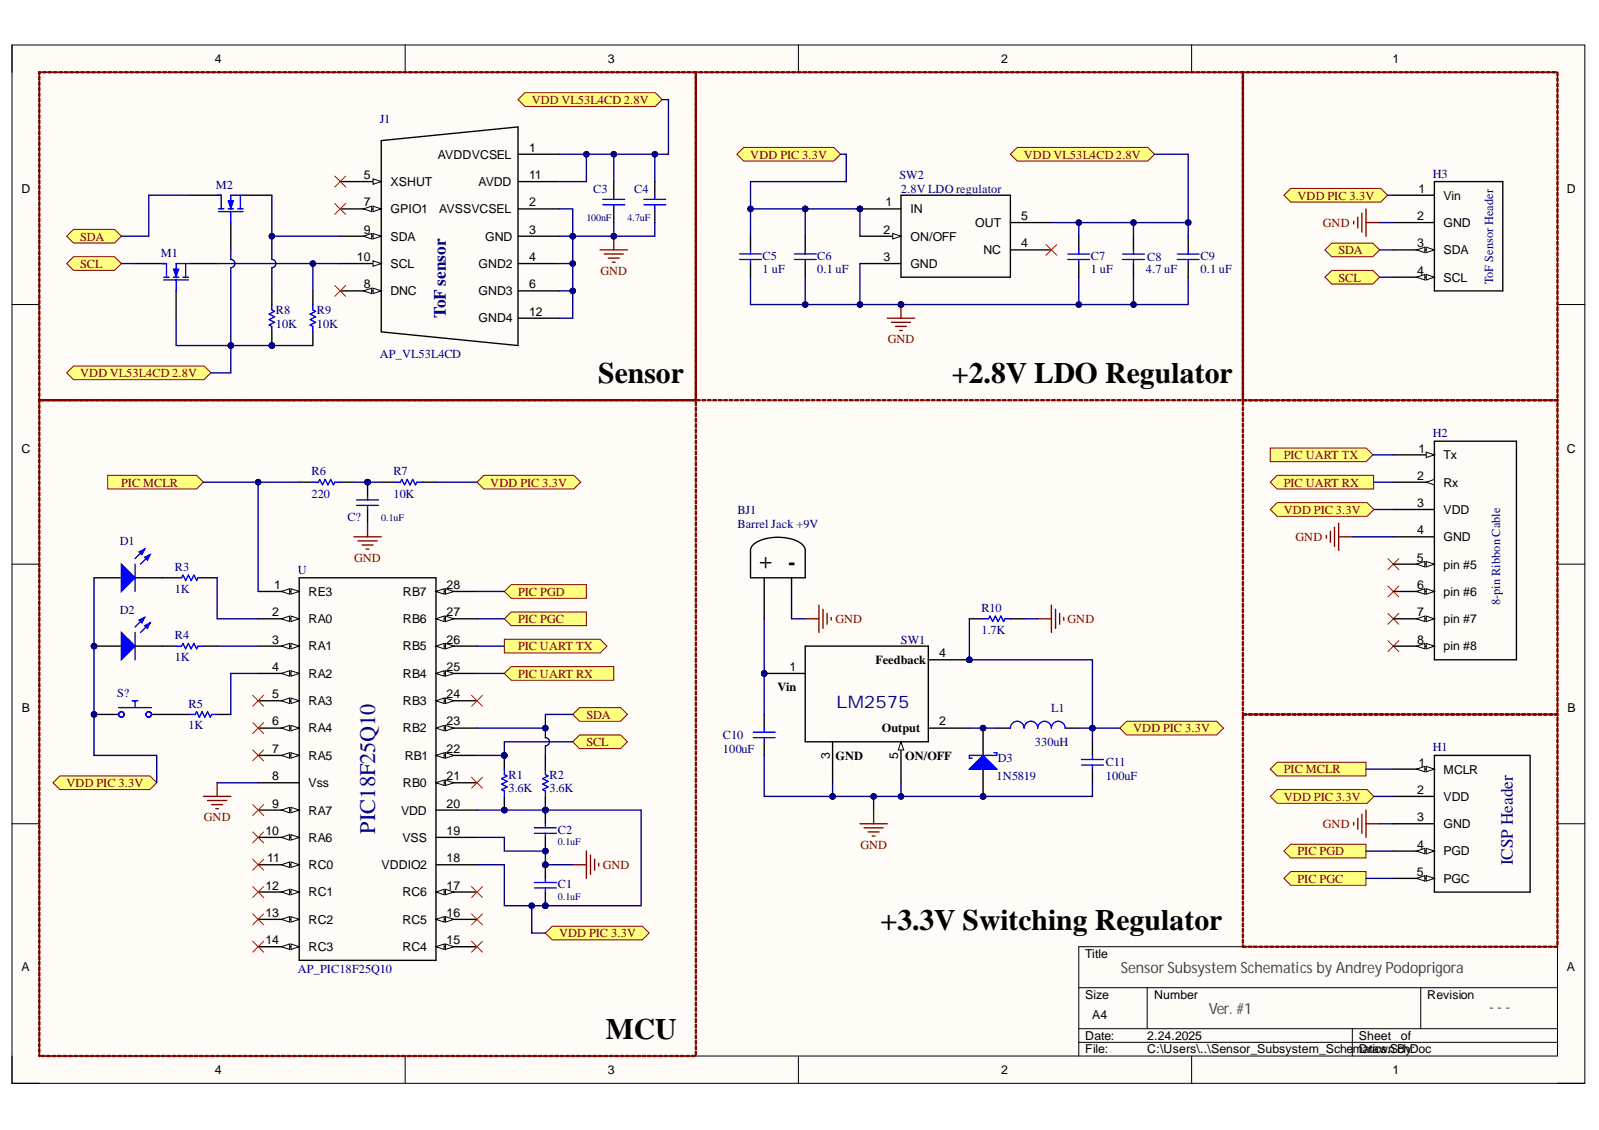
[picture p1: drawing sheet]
<svg xmlns="http://www.w3.org/2000/svg" width="297mm" height="210mm" viewBox="0 0 297 210" stroke-linecap="round" stroke-linejoin="round" font-family="sans-serif">
<defs><g id="words">
<g font-size="5.5">
<text x="111.1" y="71.1">Sensor</text>
<text x="176.8" y="71.1">+2.8V LDO Regulator</text>
<text x="163.6" y="172.7">+3.3V Switching Regulator</text>
<text x="112.6" y="193">MCU</text>
</g>
<text font-size="4.2" x="143.3" y="105.8" transform="rotate(-90 143.3 105.8)">+</text>
<text font-size="4.2" fill="#000080" x="69.7" y="154.9" transform="rotate(-90 69.7 154.9)">PIC18F25Q10</text>
<text font-size="4.1" x="146.4" y="105.6">-</text>
<g font-size="3.2" fill="#000080">
<text x="82.8" y="59.1" transform="rotate(-90 82.8 59.1)">ToF sensor</text>
<text x="155.4" y="131.5">LM2575</text>
<text x="281" y="160.6" transform="rotate(-90 281 160.6)">ICSP Header</text>
</g>
<g font-size="2.9" fill="#434343">
<text x="208.2" y="180.7">Sensor Subsystem Schematics by Andrey Podoprigora</text>
<text x="224.5" y="188.3">Ver. #1</text>
<text x="276.6" y="188.1">- - -</text>
</g>
<g font-size="2.3">
<text x="39.9" y="11.7">4</text>
<text x="112.9" y="11.7">3</text>
<text x="186" y="11.7">2</text>
<text x="258.7" y="11.7">1</text>
<text x="81.4" y="29.5">AVDDVCSEL</text>
<text x="98.3" y="28.2">1</text>
<text x="4" y="35.8">D</text>
<text x="67.6" y="33.3">5</text>
<text x="72.6" y="34.6">XSHUT</text>
<text x="88.9" y="34.6">AVDD</text>
<text x="98.3" y="33.3">11</text>
<text x="263.5" y="35.8">1</text>
<text x="291.1" y="35.8">D</text>
<text x="67.6" y="38.4">7</text>
<text x="72.6" y="39.6">GPIO1</text>
<text x="81.6" y="39.6">AVSSVCSEL</text>
<text x="98.3" y="38.4">2</text>
<text x="164.5" y="38.4">1</text>
<text x="169.1" y="39.6">IN</text>
<text x="189.7" y="40.9">5</text>
<text x="263.3" y="40.9">2</text>
<text x="268.2" y="37.1">Vin</text>
<text x="67.6" y="43.4">9</text>
<text x="72.6" y="44.7">SDA</text>
<text x="90.2" y="44.7">GND</text>
<text x="98.3" y="43.4">3</text>
<text x="164.2" y="43.4">2</text>
<text x="169.1" y="44.7">ON/OFF</text>
<text x="181.1" y="42.2">OUT</text>
<text x="182.7" y="47.2">NC</text>
<text x="189.7" y="46">4</text>
<text x="263.3" y="46">3</text>
<text x="268.2" y="42.2">GND</text>
<text x="268.2" y="47.2">SDA</text>
<text x="66.3" y="48.5">10</text>
<text x="67.6" y="53.6">8</text>
<text x="72.6" y="49.8">SCL</text>
<text x="88.9" y="49.8">GND2</text>
<text x="98.3" y="48.5">4</text>
<text x="98.3" y="53.6">6</text>
<text x="164.2" y="48.5">3</text>
<text x="169.1" y="49.8">GND</text>
<text x="263.3" y="51">4</text>
<text x="268.2" y="52.3">SCL</text>
<text x="72.6" y="54.8">DNC</text>
<text x="88.9" y="54.8">GND3</text>
<text x="88.9" y="59.9">GND4</text>
<text x="98.3" y="58.6">12</text>
<text x="4" y="84.1">C</text>
<text x="263.3" y="89.1">2</text>
<text x="263.5" y="84.1">1</text>
<text x="268.2" y="85.3">Tx</text>
<text x="291.1" y="84.1">C</text>
<text x="263.3" y="94.2">3</text>
<text x="268.2" y="90.4">Rx</text>
<text x="268.2" y="95.5">VDD</text>
<text x="263.3" y="99.3">4</text>
<text x="268.2" y="100.5">GND</text>
<text x="263.2" y="104.3">5</text>
<text x="268.2" y="105.6">pin #5</text>
<text x="50.9" y="109.4">1</text>
<text x="57.3" y="110.7">RE3</text>
<text x="74.8" y="110.7">RB7</text>
<text x="83" y="109.4">28</text>
<text x="263.3" y="109.4">6</text>
<text x="268.2" y="110.7">pin #6</text>
<text x="50.6" y="114.5">2</text>
<text x="50.6" y="119.5">3</text>
<text x="57.3" y="115.7">RA0</text>
<text x="74.8" y="115.7">RB6</text>
<text x="83" y="114.5">27</text>
<text x="83" y="119.5">26</text>
<text x="263.3" y="114.5">7</text>
<text x="263.3" y="119.5">8</text>
<text x="268.2" y="115.7">pin #7</text>
<text x="50.6" y="124.6">4</text>
<text x="57.3" y="120.8">RA1</text>
<text x="57.3" y="125.9">RA2</text>
<text x="74.8" y="120.8">RB5</text>
<text x="74.8" y="125.9">RB4</text>
<text x="83" y="124.6">25</text>
<text x="146.6" y="124.6">1</text>
<text x="162.6" y="123.3">Feedback</text>
<text x="174.5" y="122.1">4</text>
<text x="268.2" y="120.8">pin #8</text>
<text x="50.6" y="129.7">5</text>
<text x="57.3" y="130.9">RA3</text>
<text x="74.8" y="130.9">RB3</text>
<text x="83" y="129.7">24</text>
<text x="144.4" y="128.4">Vin</text>
<text x="4.1" y="132.2">B</text>
<text x="50.6" y="134.7">6</text>
<text x="57.3" y="136">RA4</text>
<text x="74.8" y="136">RB2</text>
<text x="83" y="134.7">23</text>
<text x="163.8" y="136">Output</text>
<text x="174.5" y="134.7">2</text>
<text x="291.2" y="132.2">B</text>
<text x="50.6" y="139.9">7</text>
<text x="57.3" y="141.2">RA5</text>
<text x="75.2" y="141.2">RB1</text>
<text x="83" y="139.9">22</text>
<text x="154.2" y="141" transform="rotate(-90 154.2 141)">3</text>
<text x="155.2" y="141.1">GND</text>
<text x="166.9" y="141" transform="rotate(-90 166.9 141)">5</text>
<text x="168.1" y="141.1">ON/OFF</text>
<text x="263.5" y="142.4">1</text>
<text x="268.2" y="143.7">MCLR</text>
<text x="50.6" y="145">8</text>
<text x="57.3" y="146.2">Vss</text>
<text x="74.8" y="146.2">RB0</text>
<text x="83" y="145">21</text>
<text x="263.3" y="147.5">2</text>
<text x="268.2" y="148.8">VDD</text>
<text x="49.3" y="155.1">10</text>
<text x="50.6" y="150">9</text>
<text x="57.3" y="151.3">RA7</text>
<text x="74.5" y="151.3">VDD</text>
<text x="83" y="150">20</text>
<text x="83" y="155.1">19</text>
<text x="263.3" y="152.6">3</text>
<text x="268.2" y="153.8">GND</text>
<text x="49.6" y="160.2">11</text>
<text x="57.3" y="156.4">RA6</text>
<text x="57.3" y="161.4">RC0</text>
<text x="70.9" y="161.4">VDDIO2</text>
<text x="74.8" y="156.4">VSS</text>
<text x="83" y="160.2">18</text>
<text x="263.3" y="157.6">4</text>
<text x="268.2" y="158.9">PGD</text>
<text x="49.3" y="165.2">12</text>
<text x="57.3" y="166.5">RC1</text>
<text x="74.8" y="166.5">RC6</text>
<text x="83" y="165.2">17</text>
<text x="263.2" y="162.7">5</text>
<text x="268.2" y="164">PGC</text>
<text x="49.3" y="170.3">13</text>
<text x="57.3" y="171.6">RC2</text>
<text x="74.8" y="171.6">RC5</text>
<text x="83" y="170.3">16</text>
<text x="49.3" y="175.4">14</text>
<text x="57.3" y="176.6">RC3</text>
<text x="74.8" y="176.6">RC4</text>
<text x="83" y="175.4">15</text>
<text x="201.6" y="177.9">Title</text>
<text x="4" y="180.5">A</text>
<text x="201.6" y="185.5">Size</text>
<text x="214.4" y="185.5">Number</text>
<text x="265.1" y="185.5">Revision</text>
<text x="291.1" y="180.5">A</text>
<text x="202.9" y="189.3">A4</text>
<text x="201.6" y="193.1">Date:</text>
<text x="201.6" y="195.7">File:</text>
<text x="213.1" y="193.1">2.24.2025</text>
<text x="213.1" y="195.7">C:\Users\..\Sensor_Subsystem_Sche</text>
<text x="251.3" y="195.7">mDarawn chDoc</text>
<text x="252.4" y="193.1">Sheet</text>
<text x="254.4" y="195.7">tics.SBy:</text>
<text x="260.2" y="193.1">of</text>
<text x="39.9" y="199.5">4</text>
<text x="112.9" y="199.5">3</text>
<text x="186" y="199.5">2</text>
<text x="258.7" y="199.5">1</text>
</g>
<g font-size="2.3" fill="#000080">
<text x="70.5" y="22.8">J1</text>
<text x="40.1" y="35.1">M2</text>
<text x="110.2" y="35.8">C3</text>
<text x="117.8" y="35.8">C4</text>
<text x="167.1" y="33.3">SW2</text>
<text x="167.4" y="35.8">2.8V LDO regulator</text>
<text x="266.1" y="33">H3</text>
<text x="29.9" y="47.7">M1</text>
<text x="141.7" y="50.8">1 uF</text>
<text x="141.7" y="48.2">C5</text>
<text x="151.8" y="50.8">0.1 uF</text>
<text x="151.8" y="48.2">C6</text>
<text x="202.6" y="50.8">1 uF</text>
<text x="202.6" y="48.2">C7</text>
<text x="212.9" y="50.8">4.7 uF</text>
<text x="213.1" y="48.5">C8</text>
<text x="223" y="50.8">0.1 uF</text>
<text x="223" y="48.2">C9</text>
<text x="277.4" y="52.8" transform="rotate(-90 277.4 52.8)">ToF Sensor Header</text>
<text x="51.2" y="58.4">R8</text>
<text x="58.9" y="58.4">R9</text>
<text x="51.2" y="60.9">10K</text>
<text x="58.9" y="60.9">10K</text>
<text x="70.5" y="66.5">AP_VL53L4CD</text>
<text x="266.1" y="81.2">H2</text>
<text x="57.8" y="88.3">R6</text>
<text x="73.1" y="88.3">R7</text>
<text x="57.8" y="92.4">220</text>
<text x="73.1" y="92.4">10K</text>
<text x="137" y="95.5">BJ1</text>
<text x="22.2" y="101.3">D1</text>
<text x="64.5" y="96.7">C?</text>
<text x="137" y="98">Barrel Jack +9V</text>
<text x="32.5" y="106.1">R3</text>
<text x="55.3" y="106.6">U</text>
<text x="22.2" y="114">D2</text>
<text x="32.5" y="110.2">1K</text>
<text x="182.3" y="113.7">R10</text>
<text x="278.7" y="112.4" transform="rotate(-90 278.7 112.4)">8-pin Ribbon Cable</text>
<text x="32.5" y="118.8">R4</text>
<text x="167.4" y="119.5">SW1</text>
<text x="182.3" y="117.8">1.7K</text>
<text x="32.5" y="122.8">1K</text>
<text x="21.7" y="129.4">S?</text>
<text x="35" y="131.5">R5</text>
<text x="35" y="135.5">1K</text>
<text x="134.3" y="137.3">C10</text>
<text x="195.3" y="132.2">L1</text>
<text x="134.3" y="139.8">100uF</text>
<text x="185.4" y="141.6">D3</text>
<text x="192.2" y="138.5">330uH</text>
<text x="205.4" y="142.4">C11</text>
<text x="266.1" y="139.6">H1</text>
<text x="94.5" y="147.2">3.6K</text>
<text x="94.5" y="144.6">R1</text>
<text x="102.1" y="147.2">3.6K</text>
<text x="102.1" y="144.6">R2</text>
<text x="185.1" y="144.9">1N5819</text>
<text x="205.4" y="144.9">100uF</text>
<text x="103.6" y="154.9">C2</text>
<text x="103.6" y="165">C1</text>
<text x="55.3" y="180.7">AP_PIC18F25Q10</text>
</g>
<g font-size="2.3" fill="#800000">
<text x="98.8" y="19.3">VDD VL53L4CD 2.8V</text>
<text x="139.4" y="29.5">VDD PIC 3.3V</text>
<text x="190.2" y="29.5">VDD VL53L4CD 2.8V</text>
<text x="241" y="37.1">VDD PIC 3.3V</text>
<text x="14.9" y="44.7">SDA</text>
<text x="245.8" y="42.2">GND</text>
<text x="248.6" y="47.2">SDA</text>
<text x="14.9" y="49.8">SCL</text>
<text x="111.5" y="51">GND</text>
<text x="248.6" y="52.3">SCL</text>
<text x="164.9" y="63.7">GND</text>
<text x="14.9" y="70">VDD VL53L4CD 2.8V</text>
<text x="238.5" y="85.2">PIC UART TX</text>
<text x="22.5" y="90.4">PIC MCLR</text>
<text x="91.1" y="90.4">VDD PIC 3.3V</text>
<text x="238.5" y="90.4">PIC UART RX</text>
<text x="238.5" y="95.5">VDD PIC 3.3V</text>
<text x="240.7" y="100.5">GND</text>
<text x="65.8" y="104.3">GND</text>
<text x="96.2" y="110.7">PIC PGD</text>
<text x="96.2" y="115.7">PIC PGC</text>
<text x="155.2" y="115.7">GND</text>
<text x="198.3" y="115.7">GND</text>
<text x="96.2" y="120.8">PIC UART TX</text>
<text x="96.2" y="125.9">PIC UART RX</text>
<text x="108.9" y="133.5">SDA</text>
<text x="210.5" y="136">VDD PIC 3.3V</text>
<text x="108.9" y="138.5">SCL</text>
<text x="238.5" y="143.6">PIC MCLR</text>
<text x="12.3" y="146.2">VDD PIC 3.3V</text>
<text x="238.5" y="148.8">VDD PIC 3.3V</text>
<text x="37.9" y="152.6">GND</text>
<text x="245.8" y="153.8">GND</text>
<text x="112" y="161.4">GND</text>
<text x="159.8" y="157.6">GND</text>
<text x="241" y="158.9">PIC PGD</text>
<text x="241" y="164">PIC PGC</text>
<text x="103.9" y="174.1">VDD PIC 3.3V</text>
</g>
<g font-size="1.9" fill="#000080">
<text x="108.9" y="41">100nF</text>
<text x="116.5" y="41">4.7uF</text>
<text x="70.8" y="96.8">0.1uF</text>
<text x="103.6" y="157">0.1uF</text>
<text x="103.6" y="167.1">0.1uF</text>
</g>
</g></defs>
<path d="M2.2 8.4h292.2v192.8h-292.2z" fill-rule="evenodd" fill="#fffcf8"/>
<path d="M2.2 8.4h292.2v192.8h-292.2z" fill="none" stroke="#000" stroke-width=".19"/>
<path d="M7.3 13.4h282v182.8h-282z" fill-rule="evenodd" fill="#fffcf8"/>
<g fill="none" stroke="#000" stroke-width=".19">
<path d="M2.2 8.3v5.1M7.3 13.4h282v182.8h-282zM75.3 8.3v5.1M148.3 8.3v5.1M221.4 8.4v5M2.2 56.6h5.1M289.3 56.6h5.1M2.2 104.8h5.1M289.3 104.8h5.1M2.2 153h5.1M289.3 153h5.1M289.3 175.9h-88.9v20.3"/>
<path d="M2.2 196.2v5h5.1M75.3 196.2v5M148.3 196.2v5M200.4 183.5h88.9M200.4 191.1h88.9M200.4 193.6h88.9M213.1 183.5v7.6M221.4 196.2v5M251.2 191.1v5.1M263.9 183.5v7.6M289.3 201.2h5.1"/>
</g>
<path d="M48 109.9h7.6M55.6 107.3h25.4v71.1h-25.4z" fill="none" stroke="#000" stroke-width=".25"/>
<path d="M54.1 109.4l1.5 .5-1.5 .5z" fill="#f8fcff"/>
<path d="M54.1 109.4l1.5 .5-1.5 .5z" fill="none" stroke="#000" stroke-width=".19"/>
<path d="M52.3 109.9l1.5-.5v1z" fill="#f8fcff"/>
<path d="M52.3 109.9l1.5-.5v1z" fill="none" stroke="#000" stroke-width=".19"/>
<path d="M48 114.9h7.6" fill="none" stroke="#000" stroke-width=".25"/>
<path d="M54.1 114.4l1.5 .5-1.5 .6z" fill="#f8fcff"/>
<path d="M54.1 114.4l1.5 .5-1.5 .6z" fill="none" stroke="#000" stroke-width=".19"/>
<path d="M52.3 114.9l1.5-.5v1.1z" fill="#f8fcff"/>
<path d="M52.3 114.9l1.5-.5v1.1z" fill="none" stroke="#000" stroke-width=".19"/>
<path d="M48 120h7.6" fill="none" stroke="#000" stroke-width=".25"/>
<path d="M54.1 119.5l1.5 .5-1.5 .5z" fill="#f8fcff"/>
<path d="M54.1 119.5l1.5 .5-1.5 .5z" fill="none" stroke="#000" stroke-width=".19"/>
<path d="M52.3 120l1.5-.5v1z" fill="#f8fcff"/>
<path d="M52.3 120l1.5-.5v1z" fill="none" stroke="#000" stroke-width=".19"/>
<path d="M48 125.1h7.6" fill="none" stroke="#000" stroke-width=".25"/>
<path d="M54.1 124.6l1.5 .5-1.5 .5z" fill="#f8fcff"/>
<path d="M54.1 124.6l1.5 .5-1.5 .5z" fill="none" stroke="#000" stroke-width=".19"/>
<path d="M52.3 125.1l1.5-.5v1z" fill="#f8fcff"/>
<path d="M52.3 125.1l1.5-.5v1z" fill="none" stroke="#000" stroke-width=".19"/>
<path d="M48 130.2h7.6" fill="none" stroke="#000" stroke-width=".25"/>
<path d="M54.1 129.7l1.5 .5-1.5 .5z" fill="#f8fcff"/>
<path d="M54.1 129.7l1.5 .5-1.5 .5z" fill="none" stroke="#000" stroke-width=".19"/>
<path d="M52.3 130.2l1.5-.5v1z" fill="#f8fcff"/>
<path d="M52.3 130.2l1.5-.5v1z" fill="none" stroke="#000" stroke-width=".19"/>
<path d="M48 135.2h7.6" fill="none" stroke="#000" stroke-width=".25"/>
<path d="M54.1 134.7l1.5 .5-1.5 .6z" fill="#f8fcff"/>
<path d="M54.1 134.7l1.5 .5-1.5 .6z" fill="none" stroke="#000" stroke-width=".19"/>
<path d="M52.3 135.2l1.5-.5v1.1z" fill="#f8fcff"/>
<path d="M52.3 135.2l1.5-.5v1.1z" fill="none" stroke="#000" stroke-width=".19"/>
<path d="M48 140.3h7.6" fill="none" stroke="#000" stroke-width=".25"/>
<path d="M54.1 139.8l1.5 .5-1.5 .5z" fill="#f8fcff"/>
<path d="M54.1 139.8l1.5 .5-1.5 .5z" fill="none" stroke="#000" stroke-width=".19"/>
<path d="M52.3 140.3l1.5-.5v1z" fill="#f8fcff"/>
<path d="M52.3 140.3l1.5-.5v1z" fill="none" stroke="#000" stroke-width=".19"/>
<path d="M48 145.4h7.6M48 150.5h7.6" fill="none" stroke="#000" stroke-width=".25"/>
<path d="M54.1 150l1.5 .5-1.5 .5z" fill="#f8fcff"/>
<path d="M54.1 150l1.5 .5-1.5 .5z" fill="none" stroke="#000" stroke-width=".19"/>
<path d="M52.3 150.5l1.5-.5v1z" fill="#f8fcff"/>
<path d="M52.3 150.5l1.5-.5v1z" fill="none" stroke="#000" stroke-width=".19"/>
<path d="M48 155.6h7.6" fill="none" stroke="#000" stroke-width=".25"/>
<path d="M54.1 155l1.5 .6-1.5 .5z" fill="#f8fcff"/>
<path d="M54.1 155l1.5 .6-1.5 .5z" fill="none" stroke="#000" stroke-width=".19"/>
<path d="M52.3 155.6l1.5-.6v1.1z" fill="#f8fcff"/>
<path d="M52.3 155.6l1.5-.6v1.1z" fill="none" stroke="#000" stroke-width=".19"/>
<path d="M48 160.6h7.6" fill="none" stroke="#000" stroke-width=".25"/>
<path d="M54.1 160.1l1.5 .5-1.5 .5z" fill="#f8fcff"/>
<path d="M54.1 160.1l1.5 .5-1.5 .5z" fill="none" stroke="#000" stroke-width=".19"/>
<path d="M52.3 160.6l1.5-.5v1z" fill="#f8fcff"/>
<path d="M52.3 160.6l1.5-.5v1z" fill="none" stroke="#000" stroke-width=".19"/>
<path d="M48 165.7h7.6" fill="none" stroke="#000" stroke-width=".25"/>
<path d="M54.1 165.2l1.5 .5-1.5 .5z" fill="#f8fcff"/>
<path d="M54.1 165.2l1.5 .5-1.5 .5z" fill="none" stroke="#000" stroke-width=".19"/>
<path d="M52.3 165.7l1.5-.5v1z" fill="#f8fcff"/>
<path d="M52.3 165.7l1.5-.5v1z" fill="none" stroke="#000" stroke-width=".19"/>
<path d="M48 170.8h7.6" fill="none" stroke="#000" stroke-width=".25"/>
<path d="M54.1 170.3l1.5 .5-1.5 .5z" fill="#f8fcff"/>
<path d="M54.1 170.3l1.5 .5-1.5 .5z" fill="none" stroke="#000" stroke-width=".19"/>
<path d="M52.3 170.8l1.5-.5v1z" fill="#f8fcff"/>
<path d="M52.3 170.8l1.5-.5v1z" fill="none" stroke="#000" stroke-width=".19"/>
<path d="M48 175.9h7.6" fill="none" stroke="#000" stroke-width=".25"/>
<path d="M54.1 175.4l1.5 .5-1.5 .5z" fill="#f8fcff"/>
<path d="M54.1 175.4l1.5 .5-1.5 .5z" fill="none" stroke="#000" stroke-width=".19"/>
<path d="M52.3 175.9l1.5-.5v1z" fill="#f8fcff"/>
<path d="M52.3 175.9l1.5-.5v1z" fill="none" stroke="#000" stroke-width=".19"/>
<path d="M81 109.9h7.6" fill="none" stroke="#000" stroke-width=".25"/>
<path d="M81 109.9l1.5-.5v1z" fill="#f8fcff"/>
<path d="M81 109.9l1.5-.5v1z" fill="none" stroke="#000" stroke-width=".19"/>
<path d="M82.8 109.4l1.5 .5-1.5 .5z" fill="#f8fcff"/>
<path d="M82.8 109.4l1.5 .5-1.5 .5z" fill="none" stroke="#000" stroke-width=".19"/>
<path d="M81 114.9h7.6" fill="none" stroke="#000" stroke-width=".25"/>
<path d="M81 114.9l1.5-.5v1.1z" fill="#f8fcff"/>
<path d="M81 114.9l1.5-.5v1.1z" fill="none" stroke="#000" stroke-width=".19"/>
<path d="M82.8 114.4l1.5 .5-1.5 .6z" fill="#f8fcff"/>
<path d="M82.8 114.4l1.5 .5-1.5 .6z" fill="none" stroke="#000" stroke-width=".19"/>
<path d="M81 120h7.6" fill="none" stroke="#000" stroke-width=".25"/>
<path d="M81 120l1.5-.5v1z" fill="#f8fcff"/>
<path d="M81 120l1.5-.5v1z" fill="none" stroke="#000" stroke-width=".19"/>
<path d="M82.8 119.5l1.5 .5-1.5 .5z" fill="#f8fcff"/>
<path d="M82.8 119.5l1.5 .5-1.5 .5z" fill="none" stroke="#000" stroke-width=".19"/>
<path d="M81 125.1h7.6" fill="none" stroke="#000" stroke-width=".25"/>
<path d="M81 125.1l1.5-.5v1z" fill="#f8fcff"/>
<path d="M81 125.1l1.5-.5v1z" fill="none" stroke="#000" stroke-width=".19"/>
<path d="M82.8 124.6l1.5 .5-1.5 .5z" fill="#f8fcff"/>
<path d="M82.8 124.6l1.5 .5-1.5 .5z" fill="none" stroke="#000" stroke-width=".19"/>
<path d="M81 130.2h7.6" fill="none" stroke="#000" stroke-width=".25"/>
<path d="M81 130.2l1.5-.5v1z" fill="#f8fcff"/>
<path d="M81 130.2l1.5-.5v1z" fill="none" stroke="#000" stroke-width=".19"/>
<path d="M82.8 129.7l1.5 .5-1.5 .5z" fill="#f8fcff"/>
<path d="M82.8 129.7l1.5 .5-1.5 .5z" fill="none" stroke="#000" stroke-width=".19"/>
<path d="M81 135.2h7.6" fill="none" stroke="#000" stroke-width=".25"/>
<path d="M81 135.2l1.5-.5v1.1z" fill="#f8fcff"/>
<path d="M81 135.2l1.5-.5v1.1z" fill="none" stroke="#000" stroke-width=".19"/>
<path d="M82.8 134.7l1.5 .5-1.5 .6z" fill="#f8fcff"/>
<path d="M82.8 134.7l1.5 .5-1.5 .6z" fill="none" stroke="#000" stroke-width=".19"/>
<path d="M81 140.3h7.6" fill="none" stroke="#000" stroke-width=".25"/>
<path d="M81 140.3l1.5-.5v1z" fill="#f8fcff"/>
<path d="M81 140.3l1.5-.5v1z" fill="none" stroke="#000" stroke-width=".19"/>
<path d="M82.8 139.8l1.5 .5-1.5 .5z" fill="#f8fcff"/>
<path d="M82.8 139.8l1.5 .5-1.5 .5z" fill="none" stroke="#000" stroke-width=".19"/>
<path d="M81 145.4h7.6" fill="none" stroke="#000" stroke-width=".25"/>
<path d="M81 145.4l1.5-.5v1z" fill="#f8fcff"/>
<path d="M81 145.4l1.5-.5v1z" fill="none" stroke="#000" stroke-width=".19"/>
<path d="M82.8 144.9l1.5 .5-1.5 .5z" fill="#f8fcff"/>
<path d="M82.8 144.9l1.5 .5-1.5 .5z" fill="none" stroke="#000" stroke-width=".19"/>
<path d="M81 150.5h7.6M81 155.6h7.6M81 160.6h7.6M81 165.7h7.6" fill="none" stroke="#000" stroke-width=".25"/>
<path d="M81 165.7l1.5-.5v1z" fill="#f8fcff"/>
<path d="M81 165.7l1.5-.5v1z" fill="none" stroke="#000" stroke-width=".19"/>
<path d="M82.8 165.2l1.5 .5-1.5 .5z" fill="#f8fcff"/>
<path d="M82.8 165.2l1.5 .5-1.5 .5z" fill="none" stroke="#000" stroke-width=".19"/>
<path d="M81 170.8h7.6" fill="none" stroke="#000" stroke-width=".25"/>
<path d="M81 170.8l1.5-.5v1z" fill="#f8fcff"/>
<path d="M81 170.8l1.5-.5v1z" fill="none" stroke="#000" stroke-width=".19"/>
<path d="M82.8 170.3l1.5 .5-1.5 .5z" fill="#f8fcff"/>
<path d="M82.8 170.3l1.5 .5-1.5 .5z" fill="none" stroke="#000" stroke-width=".19"/>
<path d="M81 175.9h7.6" fill="none" stroke="#000" stroke-width=".25"/>
<path d="M81 175.9l1.5-.5v1z" fill="#f8fcff"/>
<path d="M81 175.9l1.5-.5v1z" fill="none" stroke="#000" stroke-width=".19"/>
<path d="M82.8 175.4l1.5 .5-1.5 .5z" fill="#f8fcff"/>
<path d="M82.8 175.4l1.5 .5-1.5 .5z" fill="none" stroke="#000" stroke-width=".19"/>
<path d="M7.2 74l.2 .1-.1 .4-.1-.2zM7.2 73l.2 .1v.5l-.1 .1-.1-.1zM7.2 72l.2 .1v.5l-.1 .1-.1-.1zM7.2 71h.2v.6l-.1 .1-.1-.1zM7.2 69.9l.2 .1v.5l-.1 .2-.1-.2zM7.2 68.9l.2 .1v.5l-.1 .2-.1-.2zM7.2 67.9l.2 .1v.5l-.1 .1-.1-.1zM7.2 66.9l.2 .1v.5l-.1 .1-.1-.1zM7.2 65.9l.2 .1v.5l-.1 .1-.1-.1zM7.2 64.9l.2 .1v.5l-.1 .1-.1-.1zM7.2 63.9h.2v.6l-.1 .1-.1-.1zM7.2 62.8l.2 .1v.5l-.1 .2-.1-.2zM7.2 61.8l.2 .1v.5l-.1 .2-.1-.2zM7.2 60.8l.2 .1v.5l-.1 .1-.1-.1zM7.2 59.8l.2 .1v.5l-.1 .1-.1-.1zM7.2 58.8l.2 .1v.5l-.1 .1-.1-.1zM7.2 57.8l.2 .1v.5l-.1 .1-.1-.1zM7.2 56.8l.2 .1v.5l-.1 .1-.1-.1zM7.2 55.7l.2 .1v.5l-.1 .2-.1-.2zM7.2 54.7l.2 .1v.5l-.1 .2-.1-.2zM7.2 53.7l.2 .1v.5l-.1 .1-.1-.1zM7.2 52.7l.2 .1v.5l-.1 .1-.1-.1zM7.2 51.7l.2 .1v.5l-.1 .1-.1-.1zM7.2 50.7l.2 .1v.5l-.1 .1-.1-.1zM7.2 49.7l.2 .1v.5l-.1 .1-.1-.1zM7.2 48.7h.2v.5l-.1 .2-.1-.2zM7.2 47.6l.2 .1v.5l-.1 .2-.1-.2zM7.2 46.6l.2 .1v.5l-.1 .1-.1-.1zM7.2 45.6l.2 .1v.5l-.1 .1-.1-.1zM7.2 44.6l.2 .1v.5l-.1 .1-.1-.1zM7.2 43.6l.2 .1v.5l-.1 .1-.1-.1zM7.2 42.6l.2 .1v.5l-.1 .1-.1-.1zM7.2 41.6h.2v.6l-.1 .1-.1-.1zM7.2 40.5l.2 .1v.5l-.1 .2-.1-.2zM7.2 39.5l.2 .1v.5l-.1 .1-.1-.1zM7.2 38.5l.2 .1v.5l-.1 .1-.1-.1zM7.2 37.5l.2 .1v.5l-.1 .1-.1-.1zM7.2 36.5l.2 .1v.5l-.1 .1-.1-.1zM7.2 35.5l.2 .1v.5l-.1 .1-.1-.1zM7.2 34.5h.2v.6l-.1 .1-.1-.1zM7.2 33.4l.2 .1v.5l-.1 .2-.1-.2zM7.2 32.4l.2 .1v.5l-.1 .1-.1-.1zM7.2 31.4l.2 .1v.5l-.1 .1-.1-.1zM7.2 30.4l.2 .1v.5l-.1 .1-.1-.1zM7.2 29.4l.2 .1v.5l-.1 .1-.1-.1zM7.2 28.4l.2 .1v.5l-.1 .1-.1-.1zM7.2 27.4l.2 .1v.5l-.1 .1-.1-.1zM7.2 26.3l.2 .1v.5l-.1 .2-.1-.2zM7.2 25.3l.2 .1v.5l-.1 .2-.1-.2zM7.2 24.3l.2 .1v.5l-.1 .1-.1-.1zM7.2 23.3l.2 .1v.5l-.1 .1-.1-.1zM7.2 22.3l.2 .1v.5l-.1 .1-.1-.1zM7.2 21.3l.2 .1v.5l-.1 .1-.1-.1zM7.2 20.3l.2 .1v.5l-.1 .1-.1-.1zM7.2 19.3h.2v.5l-.1 .2-.1-.2zM7.2 18.2l.2 .1v.5l-.1 .2-.1-.2zM7.2 17.2l.2 .1v.5l-.1 .1-.1-.1zM7.2 16.2l.2 .1v.5l-.1 .1-.1-.1zM7.2 15.2l.2 .1v.5l-.1 .1-.1-.1zM7.2 14.2l.2 .1v.5l-.1 .1-.1-.1zM7.2 13.3l.4 .1-.3 .2 .1-.2-.1 .5-.1-.1zM7.9 13.3h.6l.1 .1-.1 .2h-.5zM8.9 13.3h.6l.1 .1-.1 .2h-.5zM9.9 13.3h.6l.1 .1-.1 .2h-.5zM10.9 13.3h.6l.2 .1-.2 .2h-.5zM12 13.3h.5l.2 .1-.2 .2h-.5zM13 13.3h.6l.1 .1-.1 .2h-.5zM14 13.3h.6l.1 .1-.1 .2h-.5zM15 13.3h.6l.1 .1-.1 .2h-.5zM16 13.3h.6l.1 .1-.1 .2h-.5zM17 13.3h.6l.1 .1-.1 .2h-.5zM18 13.3h.6l.2 .1-.2 .2h-.5zM19.1 13.3h.6l.1 .1-.1 .2h-.6zM20.1 13.3h.6l.1 .1-.1 .2h-.5zM21.1 13.3h.6l.1 .1-.1 .2h-.5zM22.1 13.3h.6l.1 .1-.1 .2h-.5zM23.1 13.3h.6l.1 .1-.1 .2h-.5zM24.1 13.3h.6l.2 .1-.2 .2h-.5zM25.1 13.3h.6l.2 .1-.2 .2h-.5zM26.2 13.3h.6l.1 .1-.1 .2h-.6zM27.2 13.3h.6l.1 .1-.1 .2h-.5zM28.2 13.3h.6l.1 .1-.1 .2h-.5zM29.2 13.3h.6l.1 .1-.1 .2h-.5zM30.2 13.3h.6l.1 .1-.1 .2h-.5zM31.2 13.3h.6l.2 .1-.2 .2h-.5zM32.2 13.3h.6l.2 .1-.2 .2h-.5zM33.3 13.3h.6l.1 .1-.1 .2h-.5zM34.3 13.3h.6l.1 .1-.1 .2h-.5zM35.3 13.3h.6l.1 .1-.1 .2h-.5zM36.3 13.3h.6l.1 .1-.1 .2h-.5zM37.3 13.3h.6l.1 .1-.1 .2h-.5zM38.3 13.3h.6l.2 .1-.2 .2h-.5zM39.4 13.3h.5l.2 .1-.2 .2h-.5zM40.4 13.3h.6l.1 .1-.1 .2h-.5zM41.4 13.3h.6l.1 .1-.1 .2h-.5zM42.4 13.3h.6l.1 .1-.1 .2h-.5zM43.4 13.3h.6l.1 .1-.1 .2h-.5zM44.4 13.3h.6l.1 .1-.1 .2h-.5zM45.4 13.3h.6l.2 .1-.2 .2h-.5zM46.5 13.3h.6l.1 .1-.1 .2h-.6zM47.5 13.3h.6l.1 .1-.1 .2h-.5zM48.5 13.3h.6l.1 .1-.1 .2h-.5zM49.5 13.3h.6l.1 .1-.1 .2h-.5zM50.5 13.3h.6l.1 .1-.1 .2h-.5zM51.5 13.3h.6l.2 .1-.2 .2h-.5zM52.5 13.3h.6l.2 .1-.2 .2h-.5zM53.6 13.3h.6l.1 .1-.1 .2h-.6zM54.6 13.3h.6l.1 .1-.1 .2h-.5zM55.6 13.3h.6l.1 .1-.1 .2h-.5zM56.6 13.3h.6l.1 .1-.1 .2h-.5zM57.6 13.3h.6l.1 .1-.1 .2h-.5zM58.6 13.3h.6l.2 .1-.2 .2h-.5zM59.6 13.3h.6l.2 .1-.2 .2h-.5zM60.7 13.3h.6l.1 .1-.1 .2h-.5zM61.7 13.3h.6l.1 .1-.1 .2h-.5zM62.7 13.3h.6l.1 .1-.1 .2h-.5zM63.7 13.3h.6l.1 .1-.1 .2h-.5zM64.7 13.3h.6l.1 .1-.1 .2h-.5zM65.7 13.3h.6l.2 .1-.2 .2h-.5zM66.8 13.3h.5l.2 .1-.2 .2h-.5zM67.8 13.3h.6l.1 .1-.1 .2h-.5zM68.8 13.3h.6l.1 .1-.1 .2h-.5zM69.8 13.3h.6l.1 .1-.1 .2h-.5zM70.8 13.3h.6l.1 .1-.1 .2h-.5zM71.8 13.3h.6l.2 .1-.2 .2h-.5zM72.8 13.3h.6l.2 .1-.2 .2h-.5zM73.9 13.3h.6l.1 .1-.1 .2h-.6zM74.9 13.3h.6l.1 .1-.1 .2h-.5zM75.9 13.3h.6l.1 .1-.1 .2h-.5zM76.9 13.3h.6l.1 .1-.1 .2h-.5zM77.9 13.3h.6l.1 .1-.1 .2h-.5zM78.9 13.3h.6l.2 .1-.2 .2h-.5zM79.9 13.3h.6l.2 .1-.2 .2h-.5zM81 13.3h.6l.1 .1-.1 .2h-.5zM82 13.3h.6l.1 .1-.1 .2h-.5zM83 13.3h.6l.1 .1-.1 .2h-.5zM84 13.3h.6l.1 .1-.1 .2h-.5zM85 13.3h.6l.1 .1-.1 .2h-.5zM86 13.3h.6l.2 .1-.2 .2h-.5zM87 13.3h.6l.2 .1-.2 .2h-.5zM88.1 13.3h.6l.1 .1-.1 .2h-.5zM89.1 13.3h.6l.1 .1-.1 .2h-.5zM90.1 13.3h.6l.1 .1-.1 .2h-.5zM91.1 13.3h.6l.1 .1-.1 .2h-.5zM92.1 13.3h.6l.1 .1-.1 .2h-.5zM93.1 13.3h.6l.2 .1-.2 .2h-.5zM94.2 13.3h.6l.1 .1-.1 .2h-.6zM95.2 13.3h.6l.1 .1-.1 .2h-.5zM96.2 13.3h.6l.1 .1-.1 .2h-.5zM97.2 13.3h.6l.1 .1-.1 .2h-.5zM98.2 13.3h.6l.1 .1-.1 .2h-.5zM99.2 13.3h.6l.2 .1-.2 .2h-.5zM100.2 13.3h.6l.2 .1-.2 .2h-.5zM101.3 13.3h.6l.1 .1-.1 .2h-.6zM102.3 13.3h.6l.1 .1-.1 .2h-.5zM103.3 13.3h.6l.1 .1-.1 .2h-.5zM104.3 13.3h.6l.1 .1-.1 .2h-.5zM105.3 13.3h.6l.1 .1-.1 .2h-.5zM106.3 13.3h.6l.2 .1-.2 .2h-.5zM107.3 13.3h.6l.2 .1-.2 .2h-.5zM108.4 13.3h.6l.1 .1-.1 .2h-.5zM109.4 13.3h.6l.1 .1-.1 .2h-.5zM110.4 13.3h.6l.1 .1-.1 .2h-.5zM111.4 13.3h.6l.1 .1-.1 .2h-.5zM112.4 13.3h.6l.1 .1-.1 .2h-.5zM113.4 13.3h.6l.2 .1-.2 .2h-.5zM114.5 13.3h.5l.2 .1-.2 .2h-.5zM115.5 13.3h.6l.1 .1-.1 .2h-.5zM116.5 13.3h.6l.1 .1-.1 .2h-.5zM117.5 13.3h.6l.1 .1-.1 .2h-.5zM118.5 13.3h.6l.1 .1-.1 .2h-.5zM119.5 13.3h.6l.1 .1-.1 .2h-.5zM120.5 13.3h.6l.2 .1-.2 .2h-.5zM121.6 13.3h.6l.1 .1-.1 .2h-.6zM122.6 13.3h.6l.1 .1-.1 .2h-.5zM123.6 13.3h.6l.1 .1-.1 .2h-.5zM124.6 13.3h.6l.1 .1-.1 .2h-.5zM125.6 13.3h.6l.1 .1-.1 .2h-.5zM126.6 13.3h.6l.2 .1-.2 .2h-.5zM127.6 13.3h.6l.2 .1-.2 .2h-.5zM128.7 13.3h.6l.1 .1-.1 .2h-.6zM129.2 13.8l.2 .1v.5l-.1 .2-.2-.2zM129.2 14.9h.2v.6l-.1 .1-.2-.1zM129.2 15.9l.2 .1v.5l-.1 .1-.2-.1zM129.2 16.9l.2 .1v.5l-.1 .1-.2-.1zM129.2 17.9l.2 .1v.5l-.1 .1-.2-.1zM129.2 18.9l.2 .1v.5l-.1 .1-.2-.1zM129.2 19.9l.2 .1v.5l-.1 .1-.2-.1zM129.2 20.9l.2 .1v.5l-.1 .2-.2-.2zM129.2 21.9l.2 .1v.5l-.1 .2-.2-.2zM129.2 23l.2 .1v.5l-.1 .1-.2-.1zM129.2 24l.2 .1v.5l-.1 .1-.2-.1zM129.2 25l.2 .1v.5l-.1 .1-.2-.1zM129.2 26l.2 .1v.5l-.1 .1-.2-.1zM129.2 27l.2 .1v.5l-.1 .1-.2-.1zM129.2 28l.2 .1v.5l-.1 .2-.2-.2zM129.2 29l.2 .1v.5l-.1 .2-.2-.2zM129.2 30.1l.2 .1v.5l-.1 .1-.2-.1zM129.2 31.1l.2 .1v.5l-.1 .1-.2-.1zM129.2 32.1l.2 .1v.5l-.1 .1-.2-.1zM129.2 33.1l.2 .1v.5l-.1 .1-.2-.1zM129.2 34.1l.2 .1v.5l-.1 .1-.2-.1zM129.2 35.1l.2 .1v.5l-.1 .2-.2-.2zM129.2 36.1l.2 .1v.5l-.1 .2-.2-.2zM129.2 37.2h.2v.6l-.1 .1-.2-.1zM129.2 38.2l.2 .1v.5l-.1 .1-.2-.1zM129.2 39.2l.2 .1v.5l-.1 .1-.2-.1zM129.2 40.2l.2 .1v.5l-.1 .1-.2-.1zM129.2 41.2l.2 .1v.5l-.1 .1-.2-.1zM129.2 42.2l.2 .1v.5l-.1 .1-.2-.1zM129.2 43.2l.2 .1v.5l-.1 .2-.2-.2zM129.2 44.3h.2v.6l-.1 .1-.2-.1zM129.2 45.3l.2 .1v.5l-.1 .1-.2-.1zM129.2 46.3l.2 .1v.5l-.1 .1-.2-.1zM129.2 47.3l.2 .1v.5l-.1 .1-.2-.1zM129.2 48.3l.2 .1v.5l-.1 .1-.2-.1zM129.2 49.3l.2 .1v.5l-.1 .1-.2-.1zM129.2 50.3l.2 .1v.5l-.1 .2-.2-.2zM129.2 51.3l.2 .1v.5l-.1 .2-.2-.2zM129.2 52.4l.2 .1v.5l-.1 .1-.2-.1zM129.2 53.4l.2 .1v.5l-.1 .1-.2-.1zM129.2 54.4l.2 .1v.5l-.1 .1-.2-.1zM129.2 55.4l.2 .1v.5l-.1 .1-.2-.1zM129.2 56.4l.2 .1v.5l-.1 .1-.2-.1zM129.2 57.4l.2 .1v.5l-.1 .2-.2-.2zM129.2 58.4l.2 .1v.5l-.1 .2-.2-.2zM129.2 59.5h.2v.6l-.1 .1-.2-.1zM129.2 60.5l.2 .1v.5l-.1 .1-.2-.1zM129.2 61.5l.2 .1v.5l-.1 .1-.2-.1zM129.2 62.5l.2 .1v.5l-.1 .1-.2-.1zM129.2 63.5l.2 .1v.5l-.1 .1-.2-.1zM129.2 64.5l.2 .1v.5l-.1 .2-.2-.2zM129.2 65.5l.2 .1v.5l-.1 .2-.2-.2zM129.2 66.6h.2v.6l-.1 .1-.2-.1zM129.2 67.6l.2 .1v.5l-.1 .1-.2-.1zM129.2 68.6l.2 .1v.5l-.1 .1-.2-.1zM129.2 69.6l.2 .1v.5l-.1 .1-.2-.1zM129.2 70.6l.2 .1v.5l-.1 .1-.2-.1zM129.2 71.6l.2 .1v.5l-.1 .1-.2-.1zM129.2 72.6l.2 .1v.5l-.1 .2-.2-.2zM129.2 73.7h.2v.5l-.1 .2-.2-.2zM128.2 74.2h.6l.2 .1-.2 .2h-.5zM127.2 74.2h.6l.2 .1-.2 .2h-.5zM126.2 74.2h.6l.1 .1-.1 .2h-.5zM125.2 74.2h.6l.1 .1-.1 .2h-.5zM124.2 74.2h.6l.1 .1-.1 .2h-.5zM123.2 74.2h.6l.1 .1-.1 .2h-.5zM122.2 74.2h.6l.1 .1-.1 .2h-.6zM121.1 74.2h.6l.2 .1-.2 .2h-.5zM120.1 74.2h.6l.2 .1-.2 .2h-.5zM119.1 74.2h.6l.1 .1-.1 .2h-.5zM118.1 74.2h.6l.1 .1-.1 .2h-.5zM117.1 74.2h.6l.1 .1-.1 .2h-.5zM116.1 74.2h.6l.1 .1-.1 .2h-.5zM115.1 74.2h.5l.2 .1-.2 .2h-.5zM114 74.2h.6l.2 .1-.2 .2h-.5zM113 74.2h.6l.1 .1-.1 .2h-.5zM112 74.2h.6l.1 .1-.1 .2h-.5zM111 74.2h.6l.1 .1-.1 .2h-.5zM110 74.2h.6l.1 .1-.1 .2h-.5zM109 74.2h.6l.1 .1-.1 .2h-.5zM107.9 74.2h.6l.2 .1-.2 .2h-.5zM106.9 74.2h.6l.2 .1-.2 .2h-.5zM105.9 74.2h.6l.1 .1-.1 .2h-.5zM104.9 74.2h.6l.1 .1-.1 .2h-.5zM103.9 74.2h.6l.1 .1-.1 .2h-.5zM102.9 74.2h.6l.1 .1-.1 .2h-.5zM101.9 74.2h.6l.1 .1-.1 .2h-.6zM100.8 74.2h.6l.2 .1-.2 .2h-.5zM99.8 74.2h.6l.2 .1-.2 .2h-.5zM98.8 74.2h.6l.1 .1-.1 .2h-.5zM97.8 74.2h.6l.1 .1-.1 .2h-.5zM96.8 74.2h.6l.1 .1-.1 .2h-.5zM95.8 74.2h.6l.1 .1-.1 .2h-.5zM94.8 74.2h.6l.1 .1-.1 .2h-.6zM93.7 74.2h.6l.2 .1-.2 .2h-.5zM92.7 74.2h.6l.2 .1-.2 .2h-.5zM91.7 74.2h.6l.1 .1-.1 .2h-.5zM90.7 74.2h.6l.1 .1-.1 .2h-.5zM89.7 74.2h.6l.1 .1-.1 .2h-.5zM88.7 74.2h.6l.1 .1-.1 .2h-.5zM87.7 74.2h.5l.2 .1-.2 .2h-.5zM86.6 74.2h.6l.2 .1-.2 .2h-.5zM85.6 74.2h.6l.1 .1-.1 .2h-.5zM84.6 74.2h.6l.1 .1-.1 .2h-.5zM83.6 74.2h.6l.1 .1-.1 .2h-.5zM82.6 74.2h.6l.1 .1-.1 .2h-.5zM81.6 74.2h.6l.1 .1-.1 .2h-.5zM80.5 74.2h.6l.2 .1-.2 .2h-.5zM79.5 74.2h.6l.2 .1-.2 .2h-.5zM78.5 74.2h.6l.1 .1-.1 .2h-.5zM77.5 74.2h.6l.1 .1-.1 .2h-.5zM76.5 74.2h.6l.1 .1-.1 .2h-.5zM75.5 74.2h.6l.1 .1-.1 .2h-.5zM74.5 74.2h.6l.1 .1-.1 .2h-.6zM73.4 74.2h.6l.2 .1-.2 .2h-.5zM72.4 74.2h.6l.2 .1-.2 .2h-.5zM71.4 74.2h.6l.1 .1-.1 .2h-.5zM70.4 74.2h.6l.1 .1-.1 .2h-.5zM69.4 74.2h.6l.1 .1-.1 .2h-.5zM68.4 74.2h.6l.1 .1-.1 .2h-.5zM67.4 74.2h.6l.1 .1-.1 .2h-.6zM66.3 74.2h.6l.2 .1-.2 .2h-.5zM65.3 74.2h.6l.1 .1-.1 .2h-.5zM64.3 74.2h.6l.1 .1-.1 .2h-.5zM63.3 74.2h.6l.1 .1-.1 .2h-.5zM62.3 74.2h.6l.1 .1-.1 .2h-.5zM61.3 74.2h.6l.1 .1-.1 .2h-.5zM60.2 74.2h.6l.2 .1-.2 .2h-.5zM59.2 74.2h.6l.2 .1-.2 .2h-.5zM58.2 74.2h.6l.1 .1-.1 .2h-.5zM57.2 74.2h.6l.1 .1-.1 .2h-.5zM56.2 74.2h.6l.1 .1-.1 .2h-.5zM55.2 74.2h.6l.1 .1-.1 .2h-.5zM54.2 74.2h.6l.1 .1-.1 .2h-.5zM53.1 74.2h.6l.2 .1-.2 .2h-.5zM52.1 74.2h.6l.2 .1-.2 .2h-.5zM51.1 74.2h.6l.1 .1-.1 .2h-.5zM50.1 74.2h.6l.1 .1-.1 .2h-.5zM49.1 74.2h.6l.1 .1-.1 .2h-.5zM48.1 74.2h.6l.1 .1-.1 .2h-.5zM47.1 74.2h.6l.1 .1-.1 .2h-.6zM46 74.2h.6l.2 .1-.2 .2h-.5zM45 74.2h.6l.2 .1-.2 .2h-.5zM44 74.2h.6l.1 .1-.1 .2h-.5zM43 74.2h.6l.1 .1-.1 .2h-.5zM42 74.2h.6l.1 .1-.1 .2h-.5zM41 74.2h.6l.1 .1-.1 .2h-.5zM40 74.2h.6l.1 .1-.1 .2h-.6zM38.9 74.2h.6l.2 .1-.2 .2h-.5zM37.9 74.2h.6l.1 .1-.1 .2h-.5zM36.9 74.2h.6l.1 .1-.1 .2h-.5zM35.9 74.2h.6l.1 .1-.1 .2h-.5zM34.9 74.2h.6l.1 .1-.1 .2h-.5zM33.9 74.2h.6l.1 .1-.1 .2h-.5zM32.8 74.2h.6l.2 .1-.2 .2h-.5zM31.8 74.2h.6l.2 .1-.2 .2h-.5zM30.8 74.2h.6l.1 .1-.1 .2h-.5zM29.8 74.2h.6l.1 .1-.1 .2h-.5zM28.8 74.2h.6l.1 .1-.1 .2h-.5zM27.8 74.2h.6l.1 .1-.1 .2h-.5zM26.8 74.2h.6l.1 .1-.1 .2h-.5zM25.7 74.2h.6l.2 .1-.2 .2h-.5zM24.7 74.2h.6l.2 .1-.2 .2h-.5zM23.7 74.2h.6l.1 .1-.1 .2h-.5zM22.7 74.2h.6l.1 .1-.1 .2h-.5zM21.7 74.2h.6l.1 .1-.1 .2h-.5zM20.7 74.2h.6l.1 .1-.1 .2h-.5zM19.7 74.2h.6l.1 .1-.1 .2h-.6zM18.6 74.2h.6l.2 .1-.2 .2h-.5zM17.6 74.2h.6l.2 .1-.2 .2h-.5zM16.6 74.2h.6l.1 .1-.1 .2h-.5zM15.6 74.2h.6l.1 .1-.1 .2h-.5zM14.6 74.2h.6l.1 .1-.1 .2h-.5zM13.6 74.2h.6l.1 .1-.1 .2h-.5zM12.6 74.2h.6l.1 .1-.1 .2h-.6zM11.5 74.2h.6l.2 .1-.2 .2h-.5zM10.5 74.2h.6l.1 .1-.1 .2h-.5zM9.5 74.2h.6l.1 .1-.1 .2h-.5zM8.5 74.2h.6l.1 .1-.1 .2h-.5zM7.5 74.2h.6l.1 .1-.1 .2h-.5z" fill="#800000" stroke="#800000" stroke-width=".19"/>
<path d="M63.2 33.7h7.6M70.8 26.1l25.4-2.5v40.6l-25.4-2.6z" fill="none" stroke="#000" stroke-width=".25"/>
<path d="M69.3 33.2l1.5 .5-1.5 .5z" fill="#f8fcff"/>
<path d="M69.3 33.2l1.5 .5-1.5 .5z" fill="none" stroke="#000" stroke-width=".19"/>
<path d="M63.2 38.8h7.6" fill="none" stroke="#000" stroke-width=".25"/>
<path d="M69.3 38.3l1.5 .5-1.5 .5z" fill="#f8fcff"/>
<path d="M69.3 38.3l1.5 .5-1.5 .5z" fill="none" stroke="#000" stroke-width=".19"/>
<path d="M67.5 38.8l1.5-.5v1z" fill="#f8fcff"/>
<path d="M67.5 38.8l1.5-.5v1z" fill="none" stroke="#000" stroke-width=".19"/>
<path d="M63.2 43.9h7.6" fill="none" stroke="#000" stroke-width=".25"/>
<path d="M69.3 43.4l1.5 .5-1.5 .5z" fill="#f8fcff"/>
<path d="M69.3 43.4l1.5 .5-1.5 .5z" fill="none" stroke="#000" stroke-width=".19"/>
<path d="M67.5 43.9l1.5-.5v1z" fill="#f8fcff"/>
<path d="M67.5 43.9l1.5-.5v1z" fill="none" stroke="#000" stroke-width=".19"/>
<path d="M63.2 49h7.6" fill="none" stroke="#000" stroke-width=".25"/>
<path d="M69.3 48.5l1.5 .5-1.5 .5z" fill="#f8fcff"/>
<path d="M69.3 48.5l1.5 .5-1.5 .5z" fill="none" stroke="#000" stroke-width=".19"/>
<path d="M63.2 54h7.6" fill="none" stroke="#000" stroke-width=".25"/>
<path d="M69.3 53.5l1.5 .5-1.5 .5z" fill="#f8fcff"/>
<path d="M69.3 53.5l1.5 .5-1.5 .5z" fill="none" stroke="#000" stroke-width=".19"/>
<path d="M67.5 54l1.5-.5v1z" fill="#f8fcff"/>
<path d="M67.5 54l1.5-.5v1z" fill="none" stroke="#000" stroke-width=".19"/>
<path d="M96.2 28.7h7.7M96.2 33.7h7.7M96.2 38.8h7.7M114 33.7v2.6M114 38.8v2.5M121.6 33.7v2.6M121.6 38.8v2.5M96.2 43.9h7.7M96.2 49h7.7M96.2 54h7.7M96.2 59.1h7.7" fill="none" stroke="#000" stroke-width=".25"/>
<path d="M112 37h4M112 38h4M114 36.3v.7M114 38v.8M119.6 37h4.1M119.6 38h4.1M121.6 36.3v.7M121.6 38v.8" fill="none" stroke="#00f" stroke-width=".25"/>
<path d="M111.5 46.4h5.1M112.2 47.2h3.6M113 47.9h2M113.8 48.7h.5M114 43.9v2.5" fill="none" stroke="#800000" stroke-width=".25"/>
<circle cx="114" cy="43.9" r=".51" fill="#000080"/>
<circle cx="114" cy="43.9" r=".51" fill="none" stroke="#000080" stroke-width=".19"/>
<path d="M62.2 32.7l2 2M62.2 37.8l2 2M64.2 32.7l-2 2M64.2 37.8l-2 2M62.2 53l2 2M64.2 53l-2 2" fill="none" stroke="#f00" stroke-width=".19"/>
<path d="M106.4 132.7l1.3-1.3h7.6l1.3 1.3-1.3 1.3h-7.6z" fill-rule="evenodd" fill="#ffff80"/>
<path d="M106.4 132.7l1.3-1.3h7.6l1.3 1.3-1.3 1.3h-7.6z" fill="none" stroke="#800000" stroke-width=".19"/>
<path d="M107.7 136.5h7.6l1.3 1.3-1.3 1.3h-7.6l-1.3-1.3z" fill-rule="evenodd" fill="#ffff80"/>
<path d="M107.7 136.5h7.6l1.3 1.3-1.3 1.3h-7.6l-1.3-1.3z" fill="none" stroke="#800000" stroke-width=".19"/>
<path d="M12.4 43.9l1.3-1.3h7.6l1.2 1.3-1.2 1.3h-7.6z" fill-rule="evenodd" fill="#ffff80"/>
<path d="M12.4 43.9l1.3-1.3h7.6l1.2 1.3-1.2 1.3h-7.6z" fill="none" stroke="#800000" stroke-width=".19"/>
<path d="M13.7 47.7h7.6l1.2 1.3-1.2 1.2h-7.6l-1.3-1.2z" fill-rule="evenodd" fill="#ffff80"/>
<path d="M13.7 47.7h7.6l1.2 1.3-1.2 1.2h-7.6l-1.3-1.2z" fill="none" stroke="#800000" stroke-width=".19"/>
<circle cx="101.3" cy="150.5" r=".51" fill="#000080"/>
<circle cx="101.3" cy="150.5" r=".51" fill="none" stroke="#000080" stroke-width=".19"/>
<path d="M101.3 140.3v2.6M101.3 147.9v2.6" fill="none" stroke="#000" stroke-width=".25"/>
<circle cx="101.3" cy="150.5" r=".51" fill="#000080"/>
<circle cx="101.3" cy="150.5" r=".51" fill="none" stroke="#000080" stroke-width=".19"/>
<path d="M101.3 142.9v1l.5 .2-1 .5 1 .5-1 .6 1 .5-1 .5 .5 .2v1" fill="none" stroke="#00f" stroke-width=".25"/>
<circle cx="93.7" cy="140.3" r=".51" fill="#000080"/>
<circle cx="93.7" cy="140.3" r=".51" fill="none" stroke="#000080" stroke-width=".19"/>
<circle cx="93.7" cy="150.5" r=".51" fill="#000080"/>
<circle cx="93.7" cy="150.5" r=".51" fill="none" stroke="#000080" stroke-width=".19"/>
<path d="M93.7 140.3v2.6" fill="none" stroke="#000" stroke-width=".25"/>
<circle cx="93.7" cy="140.3" r=".51" fill="#000080"/>
<circle cx="93.7" cy="140.3" r=".51" fill="none" stroke="#000080" stroke-width=".19"/>
<path d="M93.7 147.9v2.6" fill="none" stroke="#000" stroke-width=".25"/>
<circle cx="93.7" cy="150.5" r=".51" fill="#000080"/>
<circle cx="93.7" cy="150.5" r=".51" fill="none" stroke="#000080" stroke-width=".19"/>
<path d="M93.7 142.9v1l.5 .2-1 .5 1 .5-1 .6 1 .5-1 .5 .5 .2v1" fill="none" stroke="#00f" stroke-width=".25"/>
<circle cx="159.7" cy="38.8" r=".51" fill="#000080"/>
<circle cx="159.7" cy="38.8" r=".51" fill="none" stroke="#000080" stroke-width=".19"/>
<path d="M159.7 38.8h7.7M167.4 36.3h20.3v15.2h-20.3zM187.7 41.3h7.6M187.7 46.4h7.6" fill="none" stroke="#000" stroke-width=".25"/>
<circle cx="159.7" cy="38.8" r=".51" fill="#000080"/>
<circle cx="159.7" cy="38.8" r=".51" fill="none" stroke="#000080" stroke-width=".19"/>
<path d="M159.7 43.9h7.7" fill="none" stroke="#000" stroke-width=".25"/>
<path d="M165.8 43.4l1.6 .5-1.6 .5z" fill="#f8fcff"/>
<path d="M165.8 43.4l1.6 .5-1.6 .5z" fill="none" stroke="#000" stroke-width=".19"/>
<path d="M139.4 43.9v2.5M139.4 49v2.5M159.7 49h7.7" fill="none" stroke="#000" stroke-width=".25"/>
<path d="M137.4 47.2h4.1M137.4 48.2h4.1M139.4 46.4v.8M139.4 48.2v.8" fill="none" stroke="#00f" stroke-width=".25"/>
<path d="M136.9 28.7l1.3-1.3h16.7l1.2 1.3-1.2 1.2h-16.7z" fill-rule="evenodd" fill="#ffff80"/>
<path d="M136.9 28.7l1.3-1.3h16.7l1.2 1.3-1.2 1.2h-16.7z" fill="none" stroke="#800000" stroke-width=".19"/>
<path d="M187.7 28.7l1.3-1.3h24.2l1.3 1.3-1.3 1.2h-24.2z" fill-rule="evenodd" fill="#ffff80"/>
<path d="M187.7 28.7l1.3-1.3h24.2l1.3 1.3-1.3 1.2h-24.2z" fill="none" stroke="#800000" stroke-width=".19"/>
<path d="M149.6 43.9v2.5M149.6 49v2.5" fill="none" stroke="#000" stroke-width=".25"/>
<path d="M147.6 47.2h4M147.6 48.2h4M149.6 46.4v.8M149.6 48.2v.8" fill="none" stroke="#00f" stroke-width=".25"/>
<path d="M164.8 59.1h5.1M165.6 59.9h3.5M167.4 56.6v2.5M166.4 60.6h2M167.1 61.4h.5" fill="none" stroke="#800000" stroke-width=".25"/>
<circle cx="167.4" cy="56.6" r=".51" fill="#000080"/>
<circle cx="167.4" cy="56.6" r=".51" fill="none" stroke="#000080" stroke-width=".19"/>
<path d="M25.1 49h5.1M32.7 54v5.1M35.3 49h5M200.4 43.9v2.5M200.4 49v2.5M210.6 43.9v2.5M210.6 49v2.5M220.7 43.9v2.5M220.7 49v2.5" fill="none" stroke="#000" stroke-width=".25"/>
<g fill="none" stroke="#00f" stroke-width=".25">
<path d="M30.4 52h4.6M30.4 51.5h1M30.9 49v2.5M32.2 51.5h1M32.7 52v2M34 51.5h1M34.5 49v2.5M35.3 49h-2.6v2.5M198.4 47.2h4M198.4 48.2h4M200.4 46.4v.8M200.4 48.2v.8"/>
<path d="M208.5 47.2h4.1M208.5 48.2h4.1M210.6 46.4v.8M210.6 48.2v.8M218.7 47.2h4.1M218.7 48.2h4.1M220.7 46.4v.8M220.7 48.2v.8"/>
</g>
<path d="M194.3 45.4l2 2M196.3 45.4l-2 2" fill="none" stroke="#f00" stroke-width=".19"/>
<path d="M32.2 50h1l-.5 1.5z" fill="#00f"/>
<path d="M32.2 50h1l-.5 1.5z" fill="none" stroke="#00f" stroke-width=".19"/>
<path d="M30.2 49h.7" fill="none" stroke="#00f" stroke-width=".25"/>
<path d="M97.5 17.2h24.2l1.3 1.3-1.3 1.3h-24.2l-1.3-1.3z" fill-rule="evenodd" fill="#ffff80"/>
<path d="M97.5 17.2h24.2l1.3 1.3-1.3 1.3h-24.2l-1.3-1.3z" fill="none" stroke="#800000" stroke-width=".19"/>
<path d="M35.3 36.3h5M45.4 36.3h5.1M42.9 41.3v5.1" fill="none" stroke="#000" stroke-width=".25"/>
<path d="M40.6 39.3h4.6M40.6 38.8h1M41.1 36.3v2.5M42.4 38.8h1M42.9 39.3v2M44.1 38.8h1.1M44.7 36.3v2.5M45.4 36.3h-2.5v2.5" fill="none" stroke="#00f" stroke-width=".25"/>
<path d="M42.4 37.3h1l-.5 1.5z" fill="#00f"/>
<path d="M42.4 37.3h1l-.5 1.5z" fill="none" stroke="#00f" stroke-width=".19"/>
<path d="M40.3 36.3h.8" fill="none" stroke="#00f" stroke-width=".25"/>
<path d="M12.4 69.3l1.3-1.3h24.2l1.3 1.3-1.3 1.2h-24.2z" fill-rule="evenodd" fill="#ffff80"/>
<path d="M12.4 69.3l1.3-1.3h24.2l1.3 1.3-1.3 1.2h-24.2z" fill="none" stroke="#800000" stroke-width=".19"/>
<circle cx="50.5" cy="64.2" r=".51" fill="#000080"/>
<circle cx="50.5" cy="64.2" r=".51" fill="none" stroke="#000080" stroke-width=".19"/>
<path d="M50.5 54v2.6M50.5 61.6v2.6" fill="none" stroke="#000" stroke-width=".25"/>
<circle cx="50.5" cy="64.2" r=".51" fill="#000080"/>
<circle cx="50.5" cy="64.2" r=".51" fill="none" stroke="#000080" stroke-width=".19"/>
<path d="M50.5 56.6v1l.5 .2-1 .5 1 .6-1 .5 1 .5-1 .5 .5 .2v1M58.1 56.6v1l.5 .2-1 .5 1 .6-1 .5 1 .5-1 .5 .5 .2v1" fill="none" stroke="#00f" stroke-width=".25"/>
<path d="M58.1 54v2.6M58.1 61.6v2.6" fill="none" stroke="#000" stroke-width=".25"/>
<path d="M238.5 36.3l1.3-1.3h16.7l1.3 1.3-1.3 1.2h-16.7z" fill-rule="evenodd" fill="#ffff80"/>
<path d="M238.5 36.3l1.3-1.3h16.7l1.3 1.3-1.3 1.2h-16.7z" fill="none" stroke="#800000" stroke-width=".19"/>
<path d="M246.1 46.4l1.3-1.2h7.6l1.3 1.2-1.3 1.3h-7.6z" fill-rule="evenodd" fill="#ffff80"/>
<path d="M246.1 46.4l1.3-1.2h7.6l1.3 1.2-1.3 1.3h-7.6z" fill="none" stroke="#800000" stroke-width=".19"/>
<path d="M246.1 51.5l1.3-1.3h7.6l1.3 1.3-1.3 1.3h-7.6z" fill-rule="evenodd" fill="#ffff80"/>
<path d="M246.1 51.5l1.3-1.3h7.6l1.3 1.3-1.3 1.3h-7.6z" fill="none" stroke="#800000" stroke-width=".19"/>
<path d="M258.8 142.9h7.7M266.5 140.3h17.7v25.4h-17.7z" fill="none" stroke="#000" stroke-width=".25"/>
<path d="M264.9 142.4l1.6 .5-1.6 .5z" fill="#f8fcff"/>
<path d="M264.9 142.4l1.6 .5-1.6 .5z" fill="none" stroke="#000" stroke-width=".19"/>
<path d="M263.2 142.9l1.5-.5v1z" fill="#f8fcff"/>
<path d="M263.2 142.9l1.5-.5v1z" fill="none" stroke="#000" stroke-width=".19"/>
<path d="M258.8 147.9h7.7M258.8 153h7.7M258.8 158.1h7.7" fill="none" stroke="#000" stroke-width=".25"/>
<path d="M264.9 157.6l1.6 .5-1.6 .5z" fill="#f8fcff"/>
<path d="M264.9 157.6l1.6 .5-1.6 .5z" fill="none" stroke="#000" stroke-width=".19"/>
<path d="M263.2 158.1l1.5-.5v1z" fill="#f8fcff"/>
<path d="M263.2 158.1l1.5-.5v1z" fill="none" stroke="#000" stroke-width=".19"/>
<path d="M258.8 163.2h7.7" fill="none" stroke="#000" stroke-width=".25"/>
<path d="M264.9 162.7l1.6 .5-1.6 .5z" fill="#f8fcff"/>
<path d="M264.9 162.7l1.6 .5-1.6 .5z" fill="none" stroke="#000" stroke-width=".19"/>
<path d="M263.2 163.2l1.5-.5v1z" fill="#f8fcff"/>
<path d="M263.2 163.2l1.5-.5v1z" fill="none" stroke="#000" stroke-width=".19"/>
<circle cx="101.3" cy="158.1" r=".51" fill="#000080"/>
<circle cx="101.3" cy="158.1" r=".51" fill="none" stroke="#000080" stroke-width=".19"/>
<circle cx="101.3" cy="150.5" r=".51" fill="#000080"/>
<circle cx="101.3" cy="150.5" r=".51" fill="none" stroke="#000080" stroke-width=".19"/>
<path d="M101.3 155.6v2.5" fill="none" stroke="#000" stroke-width=".25"/>
<circle cx="101.3" cy="158.1" r=".51" fill="#000080"/>
<circle cx="101.3" cy="158.1" r=".51" fill="none" stroke="#000080" stroke-width=".19"/>
<path d="M101.3 150.5v2.5" fill="none" stroke="#000" stroke-width=".25"/>
<circle cx="101.3" cy="150.5" r=".51" fill="#000080"/>
<circle cx="101.3" cy="150.5" r=".51" fill="none" stroke="#000080" stroke-width=".19"/>
<path d="M99.3 153.8h4M99.3 154.8h4M101.3 153v.8M101.3 154.8v.8" fill="none" stroke="#00f" stroke-width=".25"/>
<path d="M257.8 103.8l2.1 2M257.8 108.9l2.1 2M257.8 113.9l2.1 2.1M257.8 119l2.1 2M259.9 103.8l-2.1 2M259.9 108.9l-2.1 2M259.9 113.9l-2.1 2.1M259.9 119l-2.1 2" fill="none" stroke="#f00" stroke-width=".19"/>
<path d="M37.8 147.9h5.1M38.6 148.7h3.5M39.3 149.5h2M40.1 150.2h.5M40.3 145.4v2.5M251.5 152.8v.5M252.2 152v2M253 151.2v3.6M253.8 150.5v5.1M253.8 153h2.5" fill="none" stroke="#800000" stroke-width=".25"/>
<path d="M17.5 107.3h5M25.1 107.3h5.1" fill="none" stroke="#000" stroke-width=".25"/>
<path d="M22.5 104.8l2.6 2.5-2.6 2.6z" fill="#00f"/>
<path d="M22.5 104.8l2.6 2.5-2.6 2.6zM26.9 102l-1.8 1.8M27.9 103l-1.8 1.8" fill="none" stroke="#00f" stroke-width=".25"/>
<path d="M26.9 103.5l1-.5-.5 1z" fill="#00f"/>
<path d="M26.9 103.5l1-.5-.5 1z" fill="none" stroke="#00f" stroke-width=".25"/>
<path d="M25.9 102.5l1-.5-.5 1z" fill="#00f"/>
<path d="M25.1 104.8v5.1M25.9 102.5l1-.5-.5 1z" fill="none" stroke="#00f" stroke-width=".25"/>
<circle cx="17.5" cy="120" r=".51" fill="#000080"/>
<circle cx="17.5" cy="120" r=".51" fill="none" stroke="#000080" stroke-width=".19"/>
<path d="M17.5 120h5" fill="none" stroke="#000" stroke-width=".25"/>
<circle cx="17.5" cy="120" r=".51" fill="#000080"/>
<circle cx="17.5" cy="120" r=".51" fill="none" stroke="#000080" stroke-width=".19"/>
<path d="M25.1 120h5.1" fill="none" stroke="#000" stroke-width=".25"/>
<path d="M22.5 117.5l2.6 2.5-2.6 2.6z" fill="#00f"/>
<path d="M22.5 117.5l2.6 2.5-2.6 2.6zM26.9 114.7l-1.8 1.8M27.9 115.7l-1.8 1.8" fill="none" stroke="#00f" stroke-width=".25"/>
<path d="M26.9 116.2l1-.5-.5 1z" fill="#00f"/>
<path d="M26.9 116.2l1-.5-.5 1z" fill="none" stroke="#00f" stroke-width=".25"/>
<path d="M25.9 115.2l1-.5-.5 1z" fill="#00f"/>
<path d="M25.1 117.5v5.1M25.9 115.2l1-.5-.5 1zM32.7 107.3h1l.3-.5 .5 1 .5-1 .5 1 .5-1 .5 1 .3-.5h1M32.7 120h1l.3-.5 .5 1 .5-1 .5 1 .5-1 .5 1 .3-.5h1" fill="none" stroke="#00f" stroke-width=".25"/>
<path d="M30.2 107.3h2.5M37.8 107.3h2.5M30.2 120h2.5M37.8 120h2.5" fill="none" stroke="#000" stroke-width=".25"/>
<circle cx="17.5" cy="132.7" r=".51" fill="#000080"/>
<circle cx="17.5" cy="132.7" r=".51" fill="none" stroke="#000080" stroke-width=".19"/>
<path d="M17.5 132.7h4.5" fill="none" stroke="#000" stroke-width=".25"/>
<circle cx="17.5" cy="132.7" r=".51" fill="#000080"/>
<circle cx="17.5" cy="132.7" r=".51" fill="none" stroke="#000080" stroke-width=".19"/>
<path d="M28.1 132.7h7.2M40.3 132.7h2.6" fill="none" stroke="#000" stroke-width=".25"/>
<g fill="none" stroke="#00f" stroke-width=".25">
<path d="M22 131.4h6.1M24.6 130.2h1M25.1 130.2v1.2M35.3 132.7h1l.2-.5 .5 1 .5-1 .5 1 .6-1 .5 1 .2-.5h1"/>
<circle cx="22.5" cy="132.7" r=".51"/>
<circle cx="27.6" cy="132.7" r=".51"/>
</g>
<path d="M87.6 129.2l2 2M89.6 129.2l-2 2M87.6 164.7l2 2M87.6 169.8l2 2M87.6 174.8l2 2.1M89.6 164.7l-2 2M89.6 169.8l-2 2M89.6 174.8l-2 2.1" fill="none" stroke="#f00" stroke-width=".19"/>
<path d="M108.9 158.1v5.1M109.7 158.9v3.5M110.5 159.6v2M106.4 160.6h2.5M111.2 160.4v.5" fill="none" stroke="#800000" stroke-width=".25"/>
<path d="M236 147.9l1.2-1.2h16.8l1.2 1.2-1.2 1.3h-16.8z" fill-rule="evenodd" fill="#ffff80"/>
<path d="M236 147.9l1.2-1.2h16.8l1.2 1.2-1.2 1.3h-16.8z" fill="none" stroke="#800000" stroke-width=".19"/>
<path d="M237.2 141.6h16.6v2.5h-16.6l-1.2-1.2z" fill-rule="evenodd" fill="#ffff80"/>
<path d="M237.2 141.6h16.6v2.5h-16.6l-1.2-1.2z" fill="none" stroke="#800000" stroke-width=".19"/>
<path d="M238.5 158.1l1.3-1.3h14v2.6h-14z" fill-rule="evenodd" fill="#ffff80"/>
<path d="M238.5 158.1l1.3-1.3h14v2.6h-14z" fill="none" stroke="#800000" stroke-width=".19"/>
<path d="M238.5 163.2l1.3-1.3h14v2.5h-14z" fill-rule="evenodd" fill="#ffff80"/>
<path d="M238.5 163.2l1.3-1.3h14v2.5h-14z" fill="none" stroke="#800000" stroke-width=".19"/>
<path d="M93.7 109.9l1.3-1.3h13.9v2.5h-13.9z" fill-rule="evenodd" fill="#ffff80"/>
<path d="M93.7 109.9l1.3-1.3h13.9v2.5h-13.9z" fill="none" stroke="#800000" stroke-width=".19"/>
<path d="M93.7 114.9l1.3-1.2h13.9v2.5h-13.9z" fill-rule="evenodd" fill="#ffff80"/>
<path d="M93.7 114.9l1.3-1.2h13.9v2.5h-13.9z" fill="none" stroke="#800000" stroke-width=".19"/>
<path d="M20 88.3h16.5l1.3 1.3-1.3 1.2h-16.5z" fill-rule="evenodd" fill="#ffff80"/>
<path d="M20 88.3h16.5l1.3 1.3-1.3 1.2h-16.5z" fill="none" stroke="#800000" stroke-width=".19"/>
<path d="M93.7 118.7h17.8l1.3 1.3-1.3 1.3h-17.8z" fill-rule="evenodd" fill="#ffff80"/>
<path d="M93.7 118.7h17.8l1.3 1.3-1.3 1.3h-17.8z" fill="none" stroke="#800000" stroke-width=".19"/>
<path d="M93.7 125.1l1.3-1.3h19v2.6h-19z" fill-rule="evenodd" fill="#ffff80"/>
<path d="M93.7 125.1l1.3-1.3h19v2.6h-19z" fill="none" stroke="#800000" stroke-width=".19"/>
<path d="M236 83.2h17.8l1.2 1.3-1.2 1.3h-17.8z" fill-rule="evenodd" fill="#ffff80"/>
<path d="M236 83.2h17.8l1.2 1.3-1.2 1.3h-17.8z" fill="none" stroke="#800000" stroke-width=".19"/>
<path d="M237.2 88.3h18v2.5h-18l-1.2-1.2z" fill-rule="evenodd" fill="#ffff80"/>
<path d="M237.2 88.3h18v2.5h-18l-1.2-1.2z" fill="none" stroke="#800000" stroke-width=".19"/>
<path d="M236 94.6l1.2-1.2h16.8l1.2 1.2-1.2 1.3h-16.8z" fill-rule="evenodd" fill="#ffff80"/>
<path d="M236 94.6l1.2-1.2h16.8l1.2 1.2-1.2 1.3h-16.8z" fill="none" stroke="#800000" stroke-width=".19"/>
<path d="M246.4 99.5v.5M247.1 98.7v2M247.9 97.9v3.6M248.7 97.2v5.1M248.7 99.7h2.5" fill="none" stroke="#800000" stroke-width=".25"/>
<g fill="#800000" stroke="#800000" stroke-width=".19">
<path d="M129.2 74l.2 .1-.1 .4-.2-.2zM129.2 73l.2 .1v.5l-.1 .1-.2-.1zM129.2 72l.2 .1v.5l-.1 .1-.2-.1zM129.2 71h.2v.6l-.1 .1-.2-.1zM129.2 69.9l.2 .1v.5l-.1 .2-.2-.2zM129.2 68.9l.2 .1v.5l-.1 .2-.2-.2zM129.2 67.9l.2 .1v.5l-.1 .1-.2-.1zM129.2 66.9l.2 .1v.5l-.1 .1-.2-.1zM129.2 65.9l.2 .1v.5l-.1 .1-.2-.1zM129.2 64.9l.2 .1v.5l-.1 .1-.2-.1zM129.2 63.9l.2 .1v.5l-.1 .1-.2-.1zM129.2 62.8l.2 .1v.5l-.1 .2-.2-.2zM129.2 61.8l.2 .1v.5l-.1 .2-.2-.2zM129.2 60.8l.2 .1v.5l-.1 .1-.2-.1zM129.2 59.8l.2 .1v.5l-.1 .1-.2-.1zM129.2 58.8l.2 .1v.5l-.1 .1-.2-.1zM129.2 57.8l.2 .1v.5l-.1 .1-.2-.1zM129.2 56.8h.2v.6l-.1 .1-.2-.1zM129.2 55.7l.2 .1v.5l-.1 .2-.2-.2zM129.2 54.7l.2 .1v.5l-.1 .2-.2-.2zM129.2 53.7l.2 .1v.5l-.1 .1-.2-.1zM129.2 52.7l.2 .1v.5l-.1 .1-.2-.1zM129.2 51.7l.2 .1v.5l-.1 .1-.2-.1zM129.2 50.7l.2 .1v.5l-.1 .1-.2-.1zM129.2 49.7l.2 .1v.5l-.1 .1-.2-.1zM129.2 48.6l.2 .1v.5l-.1 .2-.2-.2zM129.2 47.6l.2 .1v.5l-.1 .2-.2-.2zM129.2 46.6l.2 .1v.5l-.1 .1-.2-.1zM129.2 45.6l.2 .1v.5l-.1 .1-.2-.1zM129.2 44.6l.2 .1v.5l-.1 .1-.2-.1zM129.2 43.6l.2 .1v.5l-.1 .1-.2-.1zM129.2 42.6l.2 .1v.5l-.1 .1-.2-.1zM129.2 41.6h.2v.5l-.1 .2-.2-.2zM129.2 40.5l.2 .1v.5l-.1 .2-.2-.2zM129.2 39.5l.2 .1v.5l-.1 .1-.2-.1zM129.2 38.5l.2 .1v.5l-.1 .1-.2-.1zM129.2 37.5l.2 .1v.5l-.1 .1-.2-.1zM129.2 36.5l.2 .1v.5l-.1 .1-.2-.1zM129.2 35.5l.2 .1v.5l-.1 .1-.2-.1zM129.2 34.5h.2v.6l-.1 .1-.2-.1zM129.2 33.4l.2 .1v.5l-.1 .2-.2-.2zM129.2 32.4l.2 .1v.5l-.1 .1-.2-.1zM129.2 31.4l.2 .1v.5l-.1 .1-.2-.1zM129.2 30.4l.2 .1v.5l-.1 .1-.2-.1zM129.2 29.4l.2 .1v.5l-.1 .1-.2-.1zM129.2 28.4l.2 .1v.5l-.1 .1-.2-.1zM129.2 27.4h.2v.6l-.1 .1-.2-.1zM129.2 26.3l.2 .1v.5l-.1 .2-.2-.2zM129.2 25.3l.2 .1v.5l-.1 .2-.2-.2zM129.2 24.3l.2 .1v.5l-.1 .1-.2-.1zM129.2 23.3l.2 .1v.5l-.1 .1-.2-.1zM129.2 22.3l.2 .1v.5l-.1 .1-.2-.1zM129.2 21.3l.2 .1v.5l-.1 .1-.2-.1zM129.2 20.3l.2 .1v.5l-.1 .1-.2-.1zM129.2 19.3h.2v.5l-.1 .2-.2-.2zM129.2 18.2l.2 .1v.5l-.1 .2-.2-.2zM129.2 17.2l.2 .1v.5l-.1 .1-.2-.1zM129.2 16.2l.2 .1v.5l-.1 .1-.2-.1zM129.2 15.2l.2 .1v.5l-.1 .1-.2-.1zM129.2 14.2l.2 .1v.5l-.1 .1-.2-.1zM129.1 13.3l.5 .1-.3 .2 .1-.2-.1 .5-.2-.1zM129.8 13.3h.6l.2 .1-.2 .2h-.5zM130.9 13.3h.6l.1 .1-.1 .2h-.6zM131.9 13.3h.6l.1 .1-.1 .2h-.5zM132.9 13.3h.6l.1 .1-.1 .2h-.5zM133.9 13.3h.6l.1 .1-.1 .2h-.5zM134.9 13.3h.6l.1 .1-.1 .2h-.5zM135.9 13.3h.6l.2 .1-.2 .2h-.5zM136.9 13.3h.6l.2 .1-.2 .2h-.5zM138 13.3h.6l.1 .1-.1 .2h-.5zM139 13.3h.6l.1 .1-.1 .2h-.5zM140 13.3h.6l.1 .1-.1 .2h-.5zM141 13.3h.6l.1 .1-.1 .2h-.5zM142 13.3h.6l.1 .1-.1 .2h-.5zM143 13.3h.6l.2 .1-.2 .2h-.5zM144.1 13.3h.5l.2 .1-.2 .2h-.5zM145.1 13.3h.6l.1 .1-.1 .2h-.5zM146.1 13.3h.6l.1 .1-.1 .2h-.5zM147.1 13.3h.6l.1 .1-.1 .2h-.5zM148.1 13.3h.6l.1 .1-.1 .2h-.5zM149.1 13.3h.6l.1 .1-.1 .2h-.5zM150.1 13.3h.6l.2 .1-.2 .2h-.5zM151.2 13.3h.6l.1 .1-.1 .2h-.6zM152.2 13.3h.6l.1 .1-.1 .2h-.5zM153.2 13.3h.6l.1 .1-.1 .2h-.5zM154.2 13.3h.6l.1 .1-.1 .2h-.5zM155.2 13.3h.6l.1 .1-.1 .2h-.5zM156.2 13.3h.6l.2 .1-.2 .2h-.5zM157.2 13.3h.6l.2 .1-.2 .2h-.5zM158.3 13.3h.6l.1 .1-.1 .2h-.6zM159.3 13.3h.6l.1 .1-.1 .2h-.5zM160.3 13.3h.6l.1 .1-.1 .2h-.5zM161.3 13.3h.6l.1 .1-.1 .2h-.5zM162.3 13.3h.6l.1 .1-.1 .2h-.5zM163.3 13.3h.6l.2 .1-.2 .2h-.5zM164.3 13.3h.6l.2 .1-.2 .2h-.5zM165.4 13.3h.6l.1 .1-.1 .2h-.5zM166.4 13.3h.6l.1 .1-.1 .2h-.5zM167.4 13.3h.6l.1 .1-.1 .2h-.5zM168.4 13.3h.6l.1 .1-.1 .2h-.5zM169.4 13.3h.6l.1 .1-.1 .2h-.5zM170.4 13.3h.6l.2 .1-.2 .2h-.5zM171.5 13.3h.5l.2 .1-.2 .2h-.5zM172.5 13.3h.6l.1 .1-.1 .2h-.5zM173.5 13.3h.6l.1 .1-.1 .2h-.5zM174.5 13.3h.6l.1 .1-.1 .2h-.5zM175.5 13.3h.6l.1 .1-.1 .2h-.5zM176.5 13.3h.6l.1 .1-.1 .2h-.5zM177.5 13.3h.6l.2 .1-.2 .2h-.5zM178.6 13.3h.6l.1 .1-.1 .2h-.6zM179.6 13.3h.6l.1 .1-.1 .2h-.5zM180.6 13.3h.6l.1 .1-.1 .2h-.5zM181.6 13.3h.6l.1 .1-.1 .2h-.5zM182.6 13.3h.6l.1 .1-.1 .2h-.5zM183.6 13.3h.6l.2 .1-.2 .2h-.5zM184.6 13.3h.6l.2 .1-.2 .2h-.5zM185.7 13.3h.6l.1 .1-.1 .2h-.6zM186.7 13.3h.6l.1 .1-.1 .2h-.5zM187.7 13.3h.6l.1 .1-.1 .2h-.5zM188.7 13.3h.6l.1 .1-.1 .2h-.5zM189.7 13.3h.6l.1 .1-.1 .2h-.5zM190.7 13.3h.6l.2 .1-.2 .2h-.5zM191.7 13.3h.6l.2 .1-.2 .2h-.5zM192.8 13.3h.6l.1 .1-.1 .2h-.5zM193.8 13.3h.6l.1 .1-.1 .2h-.5zM194.8 13.3h.6l.1 .1-.1 .2h-.5zM195.8 13.3h.6l.1 .1-.1 .2h-.5zM196.8 13.3h.6l.1 .1-.1 .2h-.5zM197.8 13.3h.6l.2 .1-.2 .2h-.5zM198.9 13.3h.5l.2 .1-.2 .2h-.5zM199.9 13.3h.6l.1 .1-.1 .2h-.5zM200.9 13.3h.6l.1 .1-.1 .2h-.5zM201.9 13.3h.6l.1 .1-.1 .2h-.5zM202.9 13.3h.6l.1 .1-.1 .2h-.5zM203.9 13.3h.6l.1 .1-.1 .2h-.5zM204.9 13.3h.6l.2 .1-.2 .2h-.5zM206 13.3h.6l.1 .1-.1 .2h-.6zM207 13.3h.6l.1 .1-.1 .2h-.5zM208 13.3h.6l.1 .1-.1 .2h-.5zM209 13.3h.6l.1 .1-.1 .2h-.5zM210 13.3h.6l.1 .1-.1 .2h-.5zM211 13.3h.6l.2 .1-.2 .2h-.5zM212 13.3h.6l.2 .1-.2 .2h-.5zM213.1 13.3h.6l.1 .1-.1 .2h-.6zM214.1 13.3h.6l.1 .1-.1 .2h-.5zM215.1 13.3h.6l.1 .1-.1 .2h-.5zM216.1 13.3h.6l.1 .1-.1 .2h-.5zM217.1 13.3h.6l.1 .1-.1 .2h-.5zM218.1 13.3h.6l.2 .1-.2 .2h-.5zM219.2 13.3h.5l.2 .1-.2 .2h-.5zM220.2 13.3h.6l.1 .1-.1 .2h-.5zM221.2 13.3h.6l.1 .1-.1 .2h-.5zM222.2 13.3h.6l.1 .1-.1 .2h-.5zM223.2 13.3h.6l.1 .1-.1 .2h-.5zM224.2 13.3h.6l.1 .1-.1 .2h-.5zM225.2 13.3h.6l.2 .1-.2 .2h-.5zM226.3 13.3h.5l.2 .1-.2 .2h-.5zM227.3 13.3h.6l.1 .1-.1 .2h-.5zM228.3 13.3h.6l.1 .1-.1 .2h-.5zM229.3 13.3h.6l.1 .1-.1 .2h-.5zM230.3 13.3h.7v.2l-.1 .1-.1-.2 .1 .2h-.5zM230.8 13.9l.2 .1v.5l-.1 .1-.1-.1zM230.8 14.9l.2 .1v.5l-.1 .1-.1-.1zM230.8 15.9l.2 .1v.5l-.1 .1-.1-.1zM230.8 16.9l.2 .1v.5l-.1 .1-.1-.1zM230.8 17.9l.2 .1v.5l-.1 .2-.1-.2zM230.8 18.9l.2 .1v.5l-.1 .2-.1-.2zM230.8 20h.2v.6l-.1 .1-.1-.1zM230.8 21l.2 .1v.5l-.1 .1-.1-.1zM230.8 22l.2 .1v.5l-.1 .1-.1-.1zM230.8 23l.2 .1v.5l-.1 .1-.1-.1zM230.8 24l.2 .1v.5l-.1 .1-.1-.1zM230.8 25l.2 .1v.5l-.1 .1-.1-.1zM230.8 26l.2 .1v.5l-.1 .2-.1-.2zM230.8 27.1h.2v.5l-.1 .2-.1-.2zM230.8 28.1l.2 .1v.5l-.1 .1-.1-.1zM230.8 29.1l.2 .1v.5l-.1 .1-.1-.1zM230.8 30.1l.2 .1v.5l-.1 .1-.1-.1zM230.8 31.1l.2 .1v.5l-.1 .1-.1-.1zM230.8 32.1l.2 .1v.5l-.1 .1-.1-.1zM230.8 33.1l.2 .1v.5l-.1 .2-.1-.2zM230.8 34.1l.2 .1v.5l-.1 .2-.1-.2zM230.8 35.2l.2 .1v.5l-.1 .1-.1-.1zM230.8 36.2l.2 .1v.5l-.1 .1-.1-.1zM230.8 37.2l.2 .1v.5l-.1 .1-.1-.1zM230.8 38.2l.2 .1v.5l-.1 .1-.1-.1zM230.8 39.2l.2 .1v.5l-.1 .1-.1-.1zM230.8 40.2l.2 .1v.5l-.1 .2-.1-.2zM230.8 41.2l.2 .1v.5l-.1 .2-.1-.2zM230.8 42.3h.2v.6l-.1 .1-.1-.1zM230.8 43.3l.2 .1v.5l-.1 .1-.1-.1zM230.8 44.3l.2 .1v.5l-.1 .1-.1-.1zM230.8 45.3l.2 .1v.5l-.1 .1-.1-.1zM230.8 46.3l.2 .1v.5l-.1 .1-.1-.1zM230.8 47.3l.2 .1v.5l-.1 .1-.1-.1zM230.8 48.3l.2 .1v.5l-.1 .2-.1-.2zM230.8 49.4h.2v.6l-.1 .1-.1-.1zM230.8 50.4l.2 .1v.5l-.1 .1-.1-.1zM230.8 51.4l.2 .1v.5l-.1 .1-.1-.1zM230.8 52.4l.2 .1v.5l-.1 .1-.1-.1zM230.8 53.4l.2 .1v.5l-.1 .1-.1-.1zM230.8 54.4l.2 .1v.5l-.1 .1-.1-.1zM230.8 55.4l.2 .1v.5l-.1 .2-.1-.2zM230.8 56.4l.2 .1v.5l-.1 .2-.1-.2zM230.8 57.5l.2 .1v.5l-.1 .1-.1-.1zM230.8 58.5l.2 .1v.5l-.1 .1-.1-.1zM230.8 59.5l.2 .1v.5l-.1 .1-.1-.1zM230.8 60.5l.2 .1v.5l-.1 .1-.1-.1zM230.8 61.5l.2 .1v.5l-.1 .1-.1-.1zM230.8 62.5l.2 .1v.5l-.1 .2-.1-.2zM230.8 63.5l.2 .1v.5l-.1 .2-.1-.2zM230.8 64.6l.2 .1v.5l-.1 .1-.1-.1zM230.8 65.6l.2 .1v.5l-.1 .1-.1-.1zM230.8 66.6l.2 .1v.5l-.1 .1-.1-.1zM230.8 67.6l.2 .1v.5l-.1 .1-.1-.1zM230.8 68.6l.2 .1v.5l-.1 .1-.1-.1zM230.8 69.6l.2 .1v.5l-.1 .2-.1-.2zM230.8 70.6l.2 .1v.5l-.1 .2-.1-.2zM230.8 71.7h.2v.6l-.1 .1-.1-.1zM230.8 72.7l.2 .1v.5l-.1 .1-.1-.1zM230.8 73.7l.2 .1v.5l-.1 .1-.1-.1zM229.8 74.3l.6-.1 .2 .1-.2 .2h-.5zM228.8 74.3l.6-.1 .2 .1-.2 .2h-.5zM227.8 74.3l.6-.1 .1 .1-.1 .2h-.5zM226.8 74.3l.6-.1 .1 .1-.1 .2h-.5zM225.8 74.3l.6-.1 .1 .1-.1 .2h-.5zM224.8 74.3l.6-.1 .1 .1-.1 .2h-.5zM223.8 74.3l.6-.1 .1 .1-.1 .2h-.6zM222.7 74.3l.6-.1 .2 .1-.2 .2h-.5zM221.7 74.3l.6-.1 .2 .1-.2 .2h-.5zM220.7 74.3l.6-.1 .1 .1-.1 .2h-.5zM219.7 74.3l.6-.1 .1 .1-.1 .2h-.5zM218.7 74.3l.6-.1 .1 .1-.1 .2h-.5zM217.7 74.3l.6-.1 .1 .1-.1 .2h-.5zM216.7 74.3l.6-.1 .1 .1-.1 .2h-.6zM215.6 74.3l.6-.1 .2 .1-.2 .2h-.5zM214.6 74.3l.6-.1 .1 .1-.1 .2h-.5zM213.6 74.3l.6-.1 .1 .1-.1 .2h-.5zM212.6 74.3l.6-.1 .1 .1-.1 .2h-.5zM211.6 74.3l.6-.1 .1 .1-.1 .2h-.5zM210.6 74.3l.6-.1 .1 .1-.1 .2h-.5zM209.5 74.3l.6-.1 .2 .1-.2 .2h-.5zM208.5 74.3l.6-.1 .2 .1-.2 .2h-.5zM207.5 74.3l.6-.1 .1 .1-.1 .2h-.5zM206.5 74.3l.6-.1 .1 .1-.1 .2h-.5zM205.5 74.3l.6-.1 .1 .1-.1 .2h-.5zM204.5 74.3l.6-.1 .1 .1-.1 .2h-.5zM203.5 74.3l.6-.1 .1 .1-.1 .2h-.5zM202.4 74.3l.6-.1 .2 .1-.2 .2h-.5zM201.4 74.3l.6-.1 .2 .1-.2 .2h-.5zM200.4 74.3l.6-.1 .1 .1-.1 .2h-.5zM199.4 74.3l.6-.1 .1 .1-.1 .2h-.5zM198.4 74.3l.6-.1 .1 .1-.1 .2h-.5zM197.4 74.3l.6-.1 .1 .1-.1 .2h-.5zM196.4 74.3l.6-.1 .1 .1-.1 .2h-.6zM195.3 74.3l.6-.1 .2 .1-.2 .2h-.5zM194.3 74.3l.6-.1 .2 .1-.2 .2h-.5zM193.3 74.3l.6-.1 .1 .1-.1 .2h-.5zM192.3 74.3l.6-.1 .1 .1-.1 .2h-.5zM191.3 74.3l.6-.1 .1 .1-.1 .2h-.5zM190.3 74.3l.6-.1 .1 .1-.1 .2h-.5zM189.3 74.3l.5-.1 .2 .1-.2 .2h-.5zM188.2 74.3l.6-.1 .2 .1-.2 .2h-.5zM187.2 74.3l.6-.1 .1 .1-.1 .2h-.5zM186.2 74.3l.6-.1 .1 .1-.1 .2h-.5zM185.2 74.3l.6-.1 .1 .1-.1 .2h-.5zM184.2 74.3l.6-.1 .1 .1-.1 .2h-.5zM183.2 74.3l.6-.1 .1 .1-.1 .2h-.5zM182.1 74.3l.6-.1 .2 .1-.2 .2h-.5zM181.1 74.3l.6-.1 .2 .1-.2 .2h-.5zM180.1 74.3l.6-.1 .1 .1-.1 .2h-.5zM179.1 74.3l.6-.1 .1 .1-.1 .2h-.5zM178.1 74.3l.6-.1 .1 .1-.1 .2h-.5zM177.1 74.3l.6-.1 .1 .1-.1 .2h-.5zM176.1 74.3l.6-.1 .1 .1-.1 .2h-.6zM175 74.3l.6-.1 .2 .1-.2 .2h-.5zM174 74.3l.6-.1 .2 .1-.2 .2h-.5zM173 74.3l.6-.1 .1 .1-.1 .2h-.5zM172 74.3l.6-.1 .1 .1-.1 .2h-.5zM171 74.3l.6-.1 .1 .1-.1 .2h-.5zM170 74.3l.6-.1 .1 .1-.1 .2h-.5zM169 74.3l.6-.1 .1 .1-.1 .2h-.6zM167.9 74.3l.6-.1 .2 .1-.2 .2h-.5zM166.9 74.3l.6-.1 .2 .1-.2 .2h-.5zM165.9 74.3l.6-.1 .1 .1-.1 .2h-.5zM164.9 74.3l.6-.1 .1 .1-.1 .2h-.5zM163.9 74.3l.6-.1 .1 .1-.1 .2h-.5zM162.9 74.3l.6-.1 .1 .1-.1 .2h-.5zM161.9 74.3l.5-.1 .2 .1-.2 .2h-.5zM160.8 74.3l.6-.1 .2 .1-.2 .2h-.5zM159.8 74.3l.6-.1 .1 .1-.1 .2h-.5zM158.8 74.3l.6-.1 .1 .1-.1 .2h-.5zM157.8 74.3l.6-.1 .1 .1-.1 .2h-.5zM156.8 74.3l.6-.1 .1 .1-.1 .2h-.5zM155.8 74.3l.6-.1 .1 .1-.1 .2h-.5zM154.7 74.3l.6-.1 .2 .1-.2 .2h-.5zM153.7 74.3l.6-.1 .2 .1-.2 .2h-.5zM152.7 74.3l.6-.1 .1 .1-.1 .2h-.5zM151.7 74.3l.6-.1 .1 .1-.1 .2h-.5zM150.7 74.3l.6-.1 .1 .1-.1 .2h-.5zM149.7 74.3l.6-.1 .1 .1-.1 .2h-.5zM148.7 74.3l.6-.1 .1 .1-.1 .2h-.6zM147.6 74.3l.6-.1 .2 .1-.2 .2h-.5zM146.6 74.3l.6-.1 .2 .1-.2 .2h-.5zM145.6 74.3l.6-.1 .1 .1-.1 .2h-.5zM144.6 74.3l.6-.1 .1 .1-.1 .2h-.5zM143.6 74.3l.6-.1 .1 .1-.1 .2h-.5zM142.6 74.3l.6-.1 .1 .1-.1 .2h-.5zM141.6 74.3l.6-.1 .1 .1-.1 .2h-.6zM140.5 74.3l.6-.1 .2 .1-.2 .2h-.5zM139.5 74.3l.6-.1 .1 .1-.1 .2h-.5zM138.5 74.3l.6-.1 .1 .1-.1 .2h-.5zM137.5 74.3l.6-.1 .1 .1-.1 .2h-.5zM136.5 74.3l.6-.1 .1 .1-.1 .2h-.5zM135.5 74.3l.6-.1 .1 .1-.1 .2h-.5zM134.4 74.3l.6-.1 .2 .1-.2 .2h-.5zM133.4 74.3l.6-.1 .2 .1-.2 .2h-.5zM132.4 74.3l.6-.1 .1 .1-.1 .2h-.5zM131.4 74.3l.6-.1 .1 .1-.1 .2h-.5zM130.4 74.3l.6-.1 .1 .1-.1 .2h-.5zM129.4 74.3l.6-.1 .1 .1-.1 .2h-.5z"/>
<path d="M230.8 74l.2 .1-.1 .4-.1-.2zM230.8 73l.2 .1v.5l-.1 .1-.1-.1zM230.8 72l.2 .1v.5l-.1 .1-.1-.1zM230.8 71h.2v.6l-.1 .1-.1-.1zM230.8 69.9l.2 .1v.5l-.1 .2-.1-.2zM230.8 68.9l.2 .1v.5l-.1 .2-.1-.2zM230.8 67.9l.2 .1v.5l-.1 .1-.1-.1zM230.8 66.9l.2 .1v.5l-.1 .1-.1-.1zM230.8 65.9l.2 .1v.5l-.1 .1-.1-.1zM230.8 64.9l.2 .1v.5l-.1 .1-.1-.1zM230.8 63.9l.2 .1v.5l-.1 .1-.1-.1zM230.8 62.8l.2 .1v.5l-.1 .2-.1-.2zM230.8 61.8l.2 .1v.5l-.1 .2-.1-.2zM230.8 60.8l.2 .1v.5l-.1 .1-.1-.1zM230.8 59.8l.2 .1v.5l-.1 .1-.1-.1zM230.8 58.8l.2 .1v.5l-.1 .1-.1-.1zM230.8 57.8l.2 .1v.5l-.1 .1-.1-.1zM230.8 56.8h.2v.6l-.1 .1-.1-.1zM230.8 55.7l.2 .1v.5l-.1 .2-.1-.2zM230.8 54.7l.2 .1v.5l-.1 .2-.1-.2zM230.8 53.7l.2 .1v.5l-.1 .1-.1-.1zM230.8 52.7l.2 .1v.5l-.1 .1-.1-.1zM230.8 51.7l.2 .1v.5l-.1 .1-.1-.1zM230.8 50.7l.2 .1v.5l-.1 .1-.1-.1zM230.8 49.7l.2 .1v.5l-.1 .1-.1-.1zM230.8 48.6l.2 .1v.5l-.1 .2-.1-.2zM230.8 47.6l.2 .1v.5l-.1 .2-.1-.2zM230.8 46.6l.2 .1v.5l-.1 .1-.1-.1zM230.8 45.6l.2 .1v.5l-.1 .1-.1-.1zM230.8 44.6l.2 .1v.5l-.1 .1-.1-.1zM230.8 43.6l.2 .1v.5l-.1 .1-.1-.1zM230.8 42.6l.2 .1v.5l-.1 .1-.1-.1zM230.8 41.6h.2v.5l-.1 .2-.1-.2zM230.8 40.5l.2 .1v.5l-.1 .2-.1-.2zM230.8 39.5l.2 .1v.5l-.1 .1-.1-.1zM230.8 38.5l.2 .1v.5l-.1 .1-.1-.1zM230.8 37.5l.2 .1v.5l-.1 .1-.1-.1zM230.8 36.5l.2 .1v.5l-.1 .1-.1-.1zM230.8 35.5l.2 .1v.5l-.1 .1-.1-.1zM230.8 34.5h.2v.6l-.1 .1-.1-.1zM230.8 33.4l.2 .1v.5l-.1 .2-.1-.2zM230.8 32.4l.2 .1v.5l-.1 .1-.1-.1zM230.8 31.4l.2 .1v.5l-.1 .1-.1-.1zM230.8 30.4l.2 .1v.5l-.1 .1-.1-.1zM230.8 29.4l.2 .1v.5l-.1 .1-.1-.1zM230.8 28.4l.2 .1v.5l-.1 .1-.1-.1zM230.8 27.4h.2v.6l-.1 .1-.1-.1zM230.8 26.3l.2 .1v.5l-.1 .2-.1-.2zM230.8 25.3l.2 .1v.5l-.1 .2-.1-.2zM230.8 24.3l.2 .1v.5l-.1 .1-.1-.1zM230.8 23.3l.2 .1v.5l-.1 .1-.1-.1zM230.8 22.3l.2 .1v.5l-.1 .1-.1-.1zM230.8 21.3l.2 .1v.5l-.1 .1-.1-.1zM230.8 20.3l.2 .1v.5l-.1 .1-.1-.1zM230.8 19.3h.2v.5l-.1 .2-.1-.2zM230.8 18.2l.2 .1v.5l-.1 .2-.1-.2zM230.8 17.2l.2 .1v.5l-.1 .1-.1-.1zM230.8 16.2l.2 .1v.5l-.1 .1-.1-.1zM230.8 15.2l.2 .1v.5l-.1 .1-.1-.1zM230.8 14.2l.2 .1v.5l-.1 .1-.1-.1zM230.8 13.3l.4 .1-.3 .2 .1-.2-.1 .5-.1-.1zM231.5 13.3h.6l.1 .1-.1 .2h-.5zM232.5 13.3h.6l.1 .1-.1 .2h-.5zM233.5 13.3h.6l.1 .1-.1 .2h-.5zM234.5 13.3h.6l.1 .1-.1 .2h-.5zM235.5 13.3h.6l.2 .1-.2 .2h-.5zM236.5 13.3h.6l.2 .1-.2 .2h-.5zM237.6 13.3h.6l.1 .1-.1 .2h-.5zM238.6 13.3h.6l.1 .1-.1 .2h-.5zM239.6 13.3h.6l.1 .1-.1 .2h-.5zM240.6 13.3h.6l.1 .1-.1 .2h-.5zM241.6 13.3h.6l.1 .1-.1 .2h-.5zM242.6 13.3h.6l.2 .1-.2 .2h-.5zM243.7 13.3h.5l.2 .1-.2 .2h-.5zM244.7 13.3h.6l.1 .1-.1 .2h-.5zM245.7 13.3h.6l.1 .1-.1 .2h-.5zM246.7 13.3h.6l.1 .1-.1 .2h-.5zM247.7 13.3h.6l.1 .1-.1 .2h-.5zM248.7 13.3h.6l.2 .1-.2 .2h-.5zM249.7 13.3h.6l.2 .1-.2 .2h-.5zM250.8 13.3h.6l.1 .1-.1 .2h-.6zM251.8 13.3h.6l.1 .1-.1 .2h-.5zM252.8 13.3h.6l.1 .1-.1 .2h-.5zM253.8 13.3h.6l.1 .1-.1 .2h-.5zM254.8 13.3h.6l.1 .1-.1 .2h-.5zM255.8 13.3h.6l.2 .1-.2 .2h-.5zM256.8 13.3h.6l.2 .1-.2 .2h-.5zM257.9 13.3h.6l.1 .1-.1 .2h-.6zM258.9 13.3h.6l.1 .1-.1 .2h-.5zM259.9 13.3h.6l.1 .1-.1 .2h-.5zM260.9 13.3h.6l.1 .1-.1 .2h-.5zM261.9 13.3h.6l.1 .1-.1 .2h-.5zM262.9 13.3h.6l.2 .1-.2 .2h-.5zM263.9 13.3h.6l.2 .1-.2 .2h-.5zM265 13.3h.6l.1 .1-.1 .2h-.5zM266 13.3h.6l.1 .1-.1 .2h-.5zM267 13.3h.6l.1 .1-.1 .2h-.5zM268 13.3h.6l.1 .1-.1 .2h-.5zM269 13.3h.6l.1 .1-.1 .2h-.5zM270 13.3h.6l.2 .1-.2 .2h-.5zM271.1 13.3h.6l.1 .1-.1 .2h-.6zM272.1 13.3h.6l.1 .1-.1 .2h-.5zM273.1 13.3h.6l.1 .1-.1 .2h-.5zM274.1 13.3h.6l.1 .1-.1 .2h-.5zM275.1 13.3h.6l.1 .1-.1 .2h-.5zM276.1 13.3h.6l.2 .1-.2 .2h-.5zM277.1 13.3h.6l.2 .1-.2 .2h-.5zM278.2 13.3h.6l.1 .1-.1 .2h-.6zM279.2 13.3h.6l.1 .1-.1 .2h-.5zM280.2 13.3h.6l.1 .1-.1 .2h-.5zM281.2 13.3h.6l.1 .1-.1 .2h-.5zM282.2 13.3h.6l.1 .1-.1 .2h-.5zM283.2 13.3h.6l.2 .1-.2 .2h-.5zM284.2 13.3h.6l.2 .1-.2 .2h-.5zM285.3 13.3h.6l.1 .1-.1 .2h-.5zM286.3 13.3h.6l.1 .1-.1 .2h-.5zM287.3 13.3h.6l.1 .1-.1 .2h-.5zM288.3 13.3h.6l.1 .1-.1 .2h-.5zM289.2 13.4l.3 .1v.5l-.2 .1-.1-.1zM289.2 14.4l.3 .1v.5l-.2 .2-.1-.2zM289.2 15.4l.3 .1v.5l-.2 .2-.1-.2zM289.2 16.5h.3v.6l-.2 .1-.1-.1zM289.2 17.5l.3 .1v.5l-.2 .1-.1-.1zM289.2 18.5l.3 .1v.5l-.2 .1-.1-.1zM289.2 19.5l.3 .1v.5l-.2 .1-.1-.1zM289.2 20.5l.3 .1v.5l-.2 .1-.1-.1zM289.2 21.5l.3 .1v.5l-.2 .2-.1-.2zM289.2 22.5l.3 .1v.5l-.2 .2-.1-.2zM289.2 23.6h.3v.6l-.2 .1-.1-.1zM289.2 24.6l.3 .1v.5l-.2 .1-.1-.1zM289.2 25.6l.3 .1v.5l-.2 .1-.1-.1zM289.2 26.6l.3 .1v.5l-.2 .1-.1-.1zM289.2 27.6l.3 .1v.5l-.2 .1-.1-.1zM289.2 28.6l.3 .1v.5l-.2 .1-.1-.1zM289.2 29.6l.3 .1v.5l-.2 .2-.1-.2zM289.2 30.7h.3v.5l-.2 .2-.1-.2zM289.2 31.7l.3 .1v.5l-.2 .1-.1-.1zM289.2 32.7l.3 .1v.5l-.2 .1-.1-.1zM289.2 33.7l.3 .1v.5l-.2 .1-.1-.1zM289.2 34.7l.3 .1v.5l-.2 .1-.1-.1zM289.2 35.7l.3 .1v.5l-.2 .1-.1-.1zM289.2 36.7l.3 .1v.5l-.2 .2-.1-.2zM289.2 37.8h.3v.5l-.2 .2-.1-.2zM289.2 38.8l.3 .1v.5l-.2 .1-.1-.1zM289.2 39.8l.3 .1v.5l-.2 .1-.1-.1zM289.2 40.8l.3 .1v.5l-.2 .1-.1-.1zM289.2 41.8l.3 .1v.5l-.2 .1-.1-.1zM289.2 42.8l.3 .1v.5l-.2 .1-.1-.1zM289.2 43.8l.3 .1v.5l-.2 .2-.1-.2zM289.2 44.8l.3 .1v.5l-.2 .2-.1-.2zM289.2 45.9h.3v.6l-.2 .1-.1-.1zM289.2 46.9l.3 .1v.5l-.2 .1-.1-.1zM289.2 47.9l.3 .1v.5l-.2 .1-.1-.1zM289.2 48.9l.3 .1v.5l-.2 .1-.1-.1zM289.2 49.9l.3 .1v.5l-.2 .1-.1-.1zM289.2 50.9l.3 .1v.5l-.2 .2-.1-.2zM289.2 51.9l.3 .1v.5l-.2 .2-.1-.2zM289.2 53h.3v.6l-.2 .1-.1-.1zM289.2 54l.3 .1v.5l-.2 .1-.1-.1zM289.2 55l.3 .1v.5l-.2 .1-.1-.1zM289.2 56l.3 .1v.5l-.2 .1-.1-.1zM289.2 57l.3 .1v.5l-.2 .1-.1-.1zM289.2 58l.3 .1v.5l-.2 .1-.1-.1zM289.2 59l.3 .1v.5l-.2 .2-.1-.2zM289.2 60.1h.3v.5l-.2 .2-.1-.2zM289.2 61.1l.3 .1v.5l-.2 .1-.1-.1zM289.2 62.1l.3 .1v.5l-.2 .1-.1-.1zM289.2 63.1l.3 .1v.5l-.2 .1-.1-.1zM289.2 64.1l.3 .1v.5l-.2 .1-.1-.1zM289.2 65.1l.3 .1v.5l-.2 .1-.1-.1zM289.2 66.1l.3 .1v.5l-.2 .2-.1-.2zM289.2 67.2h.3v.5l-.2 .2-.1-.2zM289.2 68.2l.3 .1v.5l-.2 .1-.1-.1zM289.2 69.2l.3 .1v.5l-.2 .1-.1-.1zM289.2 70.2l.3 .1v.5l-.2 .1-.1-.1zM289.2 71.2l.3 .1v.5l-.2 .1-.1-.1zM289.2 72.2l.3 .1v.5l-.2 .1-.1-.1zM289.2 73.2l.3 .1v.5l-.2 .2-.1-.2zM288.7 74.3l.6-.1-.1 .1 .1-.1 .2 .3h-.7zM287.7 74.3l.6-.1 .1 .1-.1 .2h-.5zM286.7 74.3l.6-.1 .1 .1-.1 .2h-.5zM285.7 74.3l.6-.1 .1 .1-.1 .2h-.5zM284.7 74.3l.6-.1 .1 .1-.1 .2h-.5zM283.7 74.3l.6-.1 .1 .1-.1 .2h-.6zM282.6 74.3l.6-.1 .2 .1-.2 .2h-.5zM281.6 74.3l.6-.1 .1 .1-.1 .2h-.5zM280.6 74.3l.6-.1 .1 .1-.1 .2h-.5zM279.6 74.3l.6-.1 .1 .1-.1 .2h-.5zM278.6 74.3l.6-.1 .1 .1-.1 .2h-.5zM277.6 74.3l.6-.1 .1 .1-.1 .2h-.5zM276.5 74.3l.6-.1 .2 .1-.2 .2h-.5zM275.5 74.3l.6-.1 .2 .1-.2 .2h-.5zM274.5 74.3l.6-.1 .1 .1-.1 .2h-.5zM273.5 74.3l.6-.1 .1 .1-.1 .2h-.5zM272.5 74.3l.6-.1 .1 .1-.1 .2h-.5zM271.5 74.3l.6-.1 .1 .1-.1 .2h-.5zM270.5 74.3l.6-.1 .1 .1-.1 .2h-.5zM269.4 74.3l.6-.1 .2 .1-.2 .2h-.5zM268.4 74.3l.6-.1 .2 .1-.2 .2h-.5zM267.4 74.3l.6-.1 .1 .1-.1 .2h-.5zM266.4 74.3l.6-.1 .1 .1-.1 .2h-.5zM265.4 74.3l.6-.1 .1 .1-.1 .2h-.5zM264.4 74.3l.6-.1 .1 .1-.1 .2h-.5zM263.4 74.3l.6-.1 .1 .1-.1 .2h-.6zM262.3 74.3l.6-.1 .2 .1-.2 .2h-.5zM261.3 74.3l.6-.1 .2 .1-.2 .2h-.5zM260.3 74.3l.6-.1 .1 .1-.1 .2h-.5zM259.3 74.3l.6-.1 .1 .1-.1 .2h-.5zM258.3 74.3l.6-.1 .1 .1-.1 .2h-.5zM257.3 74.3l.6-.1 .1 .1-.1 .2h-.5zM256.3 74.3l.6-.1 .1 .1-.1 .2h-.6zM255.2 74.3l.6-.1 .2 .1-.2 .2h-.5zM254.2 74.3l.6-.1 .1 .1-.1 .2h-.5zM253.2 74.3l.6-.1 .1 .1-.1 .2h-.5zM252.2 74.3l.6-.1 .1 .1-.1 .2h-.5zM251.2 74.3l.6-.1 .1 .1-.1 .2h-.5zM250.2 74.3l.6-.1 .1 .1-.1 .2h-.5zM249.1 74.3l.6-.1 .2 .1-.2 .2h-.5zM248.1 74.3l.6-.1 .2 .1-.2 .2h-.5zM247.1 74.3l.6-.1 .1 .1-.1 .2h-.5zM246.1 74.3l.6-.1 .1 .1-.1 .2h-.5zM245.1 74.3l.6-.1 .1 .1-.1 .2h-.5zM244.1 74.3l.6-.1 .1 .1-.1 .2h-.5zM243.1 74.3l.6-.1 .1 .1-.1 .2h-.5zM242 74.3l.6-.1 .2 .1-.2 .2h-.5zM241 74.3l.6-.1 .2 .1-.2 .2h-.5zM240 74.3l.6-.1 .1 .1-.1 .2h-.5zM239 74.3l.6-.1 .1 .1-.1 .2h-.5zM238 74.3l.6-.1 .1 .1-.1 .2h-.5zM237 74.3l.6-.1 .1 .1-.1 .2h-.5zM236 74.3l.6-.1 .1 .1-.1 .2h-.6zM234.9 74.3l.6-.1 .2 .1-.2 .2h-.5zM233.9 74.3l.6-.1 .2 .1-.2 .2h-.5zM232.9 74.3l.6-.1 .1 .1-.1 .2h-.5zM231.9 74.3l.6-.1 .1 .1-.1 .2h-.5zM230.9 74.3l.6-.1 .1 .1-.1 .2h-.5z"/>
</g>
<path d="M55.6 89.6h2.5M63.2 89.6h2.5" fill="none" stroke="#000" stroke-width=".25"/>
<path d="M58.1 89.6h1l.3-.5 .5 1 .5-1 .5 1 .5-1 .5 1 .3-.5h1" fill="none" stroke="#00f" stroke-width=".25"/>
<circle cx="68.3" cy="89.6" r=".51" fill="#000080"/>
<circle cx="68.3" cy="89.6" r=".51" fill="none" stroke="#000080" stroke-width=".19"/>
<path d="M68.3 89.6v2.5M68.3 94.6v2.6" fill="none" stroke="#000" stroke-width=".25"/>
<circle cx="68.3" cy="89.6" r=".51" fill="#000080"/>
<circle cx="68.3" cy="89.6" r=".51" fill="none" stroke="#000080" stroke-width=".19"/>
<path d="M66.3 92.9h4M66.3 93.9h4M68.3 92.1v.8M68.3 93.9v.7" fill="none" stroke="#00f" stroke-width=".25"/>
<path d="M65.7 99.7h5.1M68.3 97.2v2.5M66.5 100.5h3.6M67.3 101.2h2M68 102h.5" fill="none" stroke="#800000" stroke-width=".25"/>
<path d="M89.9 88.3h16.7l1.3 1.3-1.3 1.2h-16.7l-1.3-1.2z" fill-rule="evenodd" fill="#ffff80"/>
<path d="M89.9 88.3h16.7l1.3 1.3-1.3 1.2h-16.7l-1.3-1.2z" fill="none" stroke="#800000" stroke-width=".19"/>
<path d="M70.8 89.6h2.6M78.4 89.6h2.6" fill="none" stroke="#000" stroke-width=".25"/>
<path d="M73.4 89.6h1l.2-.5 .5 1 .5-1 .6 1 .5-1 .5 1 .2-.5h1" fill="none" stroke="#00f" stroke-width=".25"/>
<path d="M101.3 173.3l1.3-1.2h16.7l1.3 1.2-1.3 1.3h-16.7z" fill-rule="evenodd" fill="#ffff80"/>
<path d="M101.3 173.3l1.3-1.2h16.7l1.3 1.2-1.3 1.3h-16.7z" fill="none" stroke="#800000" stroke-width=".19"/>
<circle cx="101.3" cy="168.2" r=".51" fill="#000080"/>
<circle cx="101.3" cy="168.2" r=".51" fill="none" stroke="#000080" stroke-width=".19"/>
<circle cx="101.3" cy="160.6" r=".51" fill="#000080"/>
<circle cx="101.3" cy="160.6" r=".51" fill="none" stroke="#000080" stroke-width=".19"/>
<path d="M101.3 165.7v2.5" fill="none" stroke="#000" stroke-width=".25"/>
<circle cx="101.3" cy="168.2" r=".51" fill="#000080"/>
<circle cx="101.3" cy="168.2" r=".51" fill="none" stroke="#000080" stroke-width=".19"/>
<path d="M101.3 160.6v2.6" fill="none" stroke="#000" stroke-width=".25"/>
<circle cx="101.3" cy="160.6" r=".51" fill="#000080"/>
<circle cx="101.3" cy="160.6" r=".51" fill="none" stroke="#000080" stroke-width=".19"/>
<path d="M99.3 163.9h4M99.3 164.9h4M101.3 163.2v.7M101.3 164.9v.8" fill="none" stroke="#00f" stroke-width=".25"/>
<path d="M11.1 144.1h16.7l1.3 1.3-1.3 1.3h-16.7l-1.3-1.3z" fill-rule="evenodd" fill="#ffff80"/>
<path d="M11.1 144.1h16.7l1.3 1.3-1.3 1.3h-16.7l-1.3-1.3z" fill="none" stroke="#800000" stroke-width=".19"/>
<g fill="#800000" stroke="#800000" stroke-width=".19">
<path d="M230.8 132.4l.2 .1-.1 .3-.1-.1zM230.8 131.4h.2v.5l-.1 .2-.1-.2zM230.8 130.3l.2 .1v.5l-.1 .2-.1-.2zM230.8 129.3l.2 .1v.5l-.1 .1-.1-.1zM230.8 128.3l.2 .1v.5l-.1 .1-.1-.1zM230.8 127.3l.2 .1v.5l-.1 .1-.1-.1zM230.8 126.3l.2 .1v.5l-.1 .1-.1-.1zM230.8 125.3l.2 .1v.5l-.1 .1-.1-.1zM230.8 124.3h.2v.6l-.1 .1-.1-.1zM230.8 123.2l.2 .1v.5l-.1 .2-.1-.2zM230.8 122.2l.2 .1v.5l-.1 .2-.1-.2zM230.8 121.2l.2 .1v.5l-.1 .1-.1-.1zM230.8 120.2l.2 .1v.5l-.1 .1-.1-.1zM230.8 119.2l.2 .1v.5l-.1 .1-.1-.1zM230.8 118.2l.2 .1v.5l-.1 .1-.1-.1zM230.8 117.2h.2v.6l-.1 .1-.1-.1zM230.8 116.1l.2 .1v.5l-.1 .2-.1-.2zM230.8 115.1l.2 .1v.5l-.1 .2-.1-.2zM230.8 114.1l.2 .1v.5l-.1 .1-.1-.1zM230.8 113.1l.2 .1v.5l-.1 .1-.1-.1zM230.8 112.1l.2 .1v.5l-.1 .1-.1-.1zM230.8 111.1l.2 .1v.5l-.1 .1-.1-.1zM230.8 110.1l.2 .1v.5l-.1 .1-.1-.1zM230.8 109.1h.2v.5l-.1 .2-.1-.2zM230.8 108l.2 .1v.5l-.1 .2-.1-.2zM230.8 107l.2 .1v.5l-.1 .1-.1-.1zM230.8 106l.2 .1v.5l-.1 .1-.1-.1zM230.8 105l.2 .1v.5l-.1 .1-.1-.1zM230.8 104l.2 .1v.5l-.1 .1-.1-.1zM230.8 103l.2 .1v.5l-.1 .1-.1-.1zM230.8 102h.2v.5l-.1 .2-.1-.2zM230.8 100.9l.2 .1v.5l-.1 .2-.1-.2zM230.8 99.9l.2 .1v.5l-.1 .1-.1-.1zM230.8 98.9l.2 .1v.5l-.1 .1-.1-.1zM230.8 97.9l.2 .1v.5l-.1 .1-.1-.1zM230.8 96.9l.2 .1v.5l-.1 .1-.1-.1zM230.8 95.9l.2 .1v.5l-.1 .1-.1-.1zM230.8 94.9h.2v.6l-.1 .1-.1-.1zM230.8 93.8l.2 .1v.5l-.1 .2-.1-.2zM230.8 92.8l.2 .1v.5l-.1 .2-.1-.2zM230.8 91.8l.2 .1v.5l-.1 .1-.1-.1zM230.8 90.8l.2 .1v.5l-.1 .1-.1-.1zM230.8 89.8l.2 .1v.5l-.1 .1-.1-.1zM230.8 88.8l.2 .1v.5l-.1 .1-.1-.1zM230.8 87.8l.2 .1v.5l-.1 .1-.1-.1zM230.8 86.7l.2 .1v.5l-.1 .2-.1-.2zM230.8 85.7l.2 .1v.5l-.1 .2-.1-.2zM230.8 84.7l.2 .1v.5l-.1 .1-.1-.1zM230.8 83.7l.2 .1v.5l-.1 .1-.1-.1zM230.8 82.7l.2 .1v.5l-.1 .1-.1-.1zM230.8 81.7l.2 .1v.5l-.1 .1-.1-.1zM230.8 80.7l.2 .1v.5l-.1 .1-.1-.1zM230.8 79.7h.2v.5l-.1 .2-.1-.2zM230.8 78.6l.2 .1v.5l-.1 .2-.1-.2zM230.8 77.6l.2 .1v.5l-.1 .1-.1-.1zM230.8 76.6l.2 .1v.5l-.1 .1-.1-.1zM230.8 75.6l.2 .1v.5l-.1 .1-.1-.1zM230.8 74.6l.2 .1v.5l-.1 .1-.1-.1zM231 74.3l.6-.1 .1 .1-.1 .2h-.5zM232 74.3l.6-.1 .1 .1-.1 .2h-.5zM233 74.3l.6-.1 .1 .1-.1 .2h-.5zM234 74.3l.6-.1 .1 .1-.1 .2h-.5zM235 74.3l.6-.1 .2 .1-.2 .2h-.5zM236 74.3l.6-.1 .2 .1-.2 .2h-.5zM237.1 74.3l.6-.1 .1 .1-.1 .2h-.6zM238.1 74.3l.6-.1 .1 .1-.1 .2h-.5zM239.1 74.3l.6-.1 .1 .1-.1 .2h-.5zM240.1 74.3l.6-.1 .1 .1-.1 .2h-.5zM241.1 74.3l.6-.1 .1 .1-.1 .2h-.5zM242.1 74.3l.6-.1 .2 .1-.2 .2h-.5zM243.1 74.3l.6-.1 .2 .1-.2 .2h-.5zM244.2 74.3l.6-.1 .1 .1-.1 .2h-.6zM245.2 74.3l.6-.1 .1 .1-.1 .2h-.5zM246.2 74.3l.6-.1 .1 .1-.1 .2h-.5zM247.2 74.3l.6-.1 .1 .1-.1 .2h-.5zM248.2 74.3l.6-.1 .1 .1-.1 .2h-.5zM249.2 74.3l.6-.1 .2 .1-.2 .2h-.5zM250.3 74.3l.5-.1 .2 .1-.2 .2h-.5zM251.3 74.3l.6-.1 .1 .1-.1 .2h-.5zM252.3 74.3l.6-.1 .1 .1-.1 .2h-.5zM253.3 74.3l.6-.1 .1 .1-.1 .2h-.5zM254.3 74.3l.6-.1 .1 .1-.1 .2h-.5zM255.3 74.3l.6-.1 .1 .1-.1 .2h-.5zM256.3 74.3l.6-.1 .2 .1-.2 .2h-.5zM257.4 74.3l.5-.1 .2 .1-.2 .2h-.5zM258.4 74.3l.6-.1 .1 .1-.1 .2h-.5zM259.4 74.3l.6-.1 .1 .1-.1 .2h-.5zM260.4 74.3l.6-.1 .1 .1-.1 .2h-.5zM261.4 74.3l.6-.1 .1 .1-.1 .2h-.5zM262.4 74.3l.6-.1 .2 .1-.2 .2h-.5zM263.4 74.3l.6-.1 .2 .1-.2 .2h-.5zM264.5 74.3l.6-.1 .1 .1-.1 .2h-.6zM265.5 74.3l.6-.1 .1 .1-.1 .2h-.5zM266.5 74.3l.6-.1 .1 .1-.1 .2h-.5zM267.5 74.3l.6-.1 .1 .1-.1 .2h-.5zM268.5 74.3l.6-.1 .1 .1-.1 .2h-.5zM269.5 74.3l.6-.1 .2 .1-.2 .2h-.5zM270.5 74.3l.6-.1 .2 .1-.2 .2h-.5zM271.6 74.3l.6-.1 .1 .1-.1 .2h-.5zM272.6 74.3l.6-.1 .1 .1-.1 .2h-.5zM273.6 74.3l.6-.1 .1 .1-.1 .2h-.5zM274.6 74.3l.6-.1 .1 .1-.1 .2h-.5zM275.6 74.3l.6-.1 .1 .1-.1 .2h-.5zM276.6 74.3l.6-.1 .2 .1-.2 .2h-.5zM277.7 74.3l.5-.1 .2 .1-.2 .2h-.5zM278.7 74.3l.6-.1 .1 .1-.1 .2h-.5zM279.7 74.3l.6-.1 .1 .1-.1 .2h-.5zM280.7 74.3l.6-.1 .1 .1-.1 .2h-.5zM281.7 74.3l.6-.1 .1 .1-.1 .2h-.5zM282.7 74.3l.6-.1 .1 .1-.1 .2h-.5zM283.7 74.3l.6-.1 .2 .1-.2 .2h-.5zM284.8 74.3l.6-.1 .1 .1-.1 .2h-.6zM285.8 74.3l.6-.1 .1 .1-.1 .2h-.5zM286.8 74.3l.6-.1 .1 .1-.1 .2h-.5zM287.8 74.3l.6-.1 .1 .1-.1 .2h-.5zM288.8 74.3l.7-.1v.2l-.2 .2-.1-.3 .1 .2h-.4zM289.2 74.8l.3 .1v.5l-.2 .2-.1-.2zM289.2 75.9h.3v.6l-.2 .1-.1-.1zM289.2 76.9l.3 .1v.5l-.2 .1-.1-.1zM289.2 77.9l.3 .1v.5l-.2 .1-.1-.1zM289.2 78.9l.3 .1v.5l-.2 .1-.1-.1zM289.2 79.9l.3 .1v.5l-.2 .1-.1-.1zM289.2 80.9l.3 .1v.5l-.2 .2-.1-.2zM289.2 81.9l.3 .1v.5l-.2 .2-.1-.2zM289.2 83h.3v.6l-.2 .1-.1-.1zM289.2 84l.3 .1v.5l-.2 .1-.1-.1zM289.2 85l.3 .1v.5l-.2 .1-.1-.1zM289.2 86l.3 .1v.5l-.2 .1-.1-.1zM289.2 87l.3 .1v.5l-.2 .1-.1-.1zM289.2 88l.3 .1v.5l-.2 .1-.1-.1zM289.2 89l.3 .1v.5l-.2 .2-.1-.2zM289.2 90.1h.3v.5l-.2 .2-.1-.2zM289.2 91.1l.3 .1v.5l-.2 .1-.1-.1zM289.2 92.1l.3 .1v.5l-.2 .1-.1-.1zM289.2 93.1l.3 .1v.5l-.2 .1-.1-.1zM289.2 94.1l.3 .1v.5l-.2 .1-.1-.1zM289.2 95.1l.3 .1v.5l-.2 .1-.1-.1zM289.2 96.1l.3 .1v.5l-.2 .2-.1-.2zM289.2 97.1l.3 .1v.5l-.2 .2-.1-.2zM289.2 98.2l.3 .1v.5l-.2 .1-.1-.1zM289.2 99.2l.3 .1v.5l-.2 .1-.1-.1zM289.2 100.2l.3 .1v.5l-.2 .1-.1-.1zM289.2 101.2l.3 .1v.5l-.2 .1-.1-.1zM289.2 102.2l.3 .1v.5l-.2 .1-.1-.1zM289.2 103.2l.3 .1v.5l-.2 .2-.1-.2zM289.2 104.2l.3 .1v.5l-.2 .2-.1-.2zM289.2 105.3h.3v.6l-.2 .1-.1-.1zM289.2 106.3l.3 .1v.5l-.2 .1-.1-.1zM289.2 107.3l.3 .1v.5l-.2 .1-.1-.1zM289.2 108.3l.3 .1v.5l-.2 .1-.1-.1zM289.2 109.3l.3 .1v.5l-.2 .1-.1-.1zM289.2 110.3l.3 .1v.5l-.2 .2-.1-.2zM289.2 111.3l.3 .1v.5l-.2 .2-.1-.2zM289.2 112.4h.3v.6l-.2 .1-.1-.1zM289.2 113.4l.3 .1v.5l-.2 .1-.1-.1zM289.2 114.4l.3 .1v.5l-.2 .1-.1-.1zM289.2 115.4l.3 .1v.5l-.2 .1-.1-.1zM289.2 116.4l.3 .1v.5l-.2 .1-.1-.1zM289.2 117.4l.3 .1v.5l-.2 .1-.1-.1zM289.2 118.4l.3 .1v.5l-.2 .2-.1-.2zM289.2 119.4l.3 .1v.5l-.2 .2-.1-.2zM289.2 120.5l.3 .1v.5l-.2 .1-.1-.1zM289.2 121.5l.3 .1v.5l-.2 .1-.1-.1zM289.2 122.5l.3 .1v.5l-.2 .1-.1-.1zM289.2 123.5l.3 .1v.5l-.2 .1-.1-.1zM289.2 124.5l.3 .1v.5l-.2 .1-.1-.1zM289.2 125.5l.3 .1v.5l-.2 .2-.1-.2zM289.2 126.5l.3 .1v.5l-.2 .2-.1-.2zM289.2 127.6l.3 .1v.5l-.2 .1-.1-.1zM289.2 128.6l.3 .1v.5l-.2 .1-.1-.1zM289.2 129.6l.3 .1v.5l-.2 .1-.1-.1zM289.2 130.6l.3 .1v.5l-.2 .1-.1-.1zM289.2 131.6l.3 .1v.5l-.2 .1-.1-.1zM288.7 132.6h.6l.1 .1-.1 .1h-.5zM287.7 132.6h.6l.1 .1-.1 .1h-.5zM286.7 132.6h.6l.1 .1-.1 .1h-.5zM285.7 132.6h.6l.1 .1-.1 .1h-.5zM284.7 132.6h.6l.1 .1-.1 .1h-.6zM283.6 132.6h.6l.2 .1-.2 .1h-.5zM282.6 132.6h.6l.2 .1-.2 .1h-.5zM281.6 132.6h.6l.1 .1-.1 .1h-.5zM280.6 132.6h.6l.1 .1-.1 .1h-.5zM279.6 132.6h.6l.1 .1-.1 .1h-.5zM278.6 132.6h.6l.1 .1-.1 .1h-.5zM277.6 132.6h.6l.1 .1-.1 .1h-.6zM276.5 132.6h.6l.2 .1-.2 .1h-.5zM275.5 132.6h.6l.1 .1-.1 .1h-.5zM274.5 132.6h.6l.1 .1-.1 .1h-.5zM273.5 132.6h.6l.1 .1-.1 .1h-.5zM272.5 132.6h.6l.1 .1-.1 .1h-.5zM271.5 132.6h.6l.1 .1-.1 .1h-.5zM270.5 132.6h.5l.2 .1-.2 .1h-.5zM269.4 132.6h.6l.2 .1-.2 .1h-.5zM268.4 132.6h.6l.1 .1-.1 .1h-.5zM267.4 132.6h.6l.1 .1-.1 .1h-.5zM266.4 132.6h.6l.1 .1-.1 .1h-.5zM265.4 132.6h.6l.1 .1-.1 .1h-.5zM264.4 132.6h.6l.1 .1-.1 .1h-.5zM263.3 132.6h.6l.2 .1-.2 .1h-.5zM262.3 132.6h.6l.2 .1-.2 .1h-.5zM261.3 132.6h.6l.1 .1-.1 .1h-.5zM260.3 132.6h.6l.1 .1-.1 .1h-.5zM259.3 132.6h.6l.1 .1-.1 .1h-.5zM258.3 132.6h.6l.1 .1-.1 .1h-.5zM257.3 132.6h.6l.1 .1-.1 .1h-.6zM256.2 132.6h.6l.2 .1-.2 .1h-.5zM255.2 132.6h.6l.2 .1-.2 .1h-.5zM254.2 132.6h.6l.1 .1-.1 .1h-.5zM253.2 132.6h.6l.1 .1-.1 .1h-.5zM252.2 132.6h.6l.1 .1-.1 .1h-.5zM251.2 132.6h.6l.1 .1-.1 .1h-.5zM250.2 132.6h.6l.1 .1-.1 .1h-.6zM249.1 132.6h.6l.2 .1-.2 .1h-.5zM248.1 132.6h.6l.1 .1-.1 .1h-.5zM247.1 132.6h.6l.1 .1-.1 .1h-.5zM246.1 132.6h.6l.1 .1-.1 .1h-.5zM245.1 132.6h.6l.1 .1-.1 .1h-.5zM244.1 132.6h.6l.1 .1-.1 .1h-.5zM243.1 132.6h.5l.2 .1-.2 .1h-.5zM242 132.6h.6l.2 .1-.2 .1h-.5zM241 132.6h.6l.1 .1-.1 .1h-.5zM240 132.6h.6l.1 .1-.1 .1h-.5zM239 132.6h.6l.1 .1-.1 .1h-.5zM238 132.6h.6l.1 .1-.1 .1h-.5zM237 132.6h.6l.1 .1-.1 .1h-.5zM235.9 132.6h.6l.2 .1-.2 .1h-.5zM234.9 132.6h.6l.2 .1-.2 .1h-.5zM233.9 132.6h.6l.1 .1-.1 .1h-.5zM232.9 132.6h.6l.1 .1-.1 .1h-.5zM231.9 132.6h.6l.1 .1-.1 .1h-.5zM230.9 132.6h.6l.1 .1-.1 .1h-.5z"/>
<path d="M230.8 175.5l.2 .1-.1 .4-.1-.1zM230.8 174.5l.2 .1v.5l-.1 .1-.1-.1zM230.8 173.5l.2 .1v.5l-.1 .1-.1-.1zM230.8 172.5l.2 .1v.5l-.1 .1-.1-.1zM230.8 171.5h.2v.6l-.1 .1-.1-.1zM230.8 170.4l.2 .1v.5l-.1 .2-.1-.2zM230.8 169.4l.2 .1v.5l-.1 .2-.1-.2zM230.8 168.4l.2 .1v.5l-.1 .1-.1-.1zM230.8 167.4l.2 .1v.5l-.1 .1-.1-.1zM230.8 166.4l.2 .1v.5l-.1 .1-.1-.1zM230.8 165.4l.2 .1v.5l-.1 .1-.1-.1zM230.8 164.4l.2 .1v.5l-.1 .1-.1-.1zM230.8 163.3l.2 .1v.5l-.1 .2-.1-.2zM230.8 162.3l.2 .1v.5l-.1 .2-.1-.2zM230.8 161.3l.2 .1v.5l-.1 .1-.1-.1zM230.8 160.3l.2 .1v.5l-.1 .1-.1-.1zM230.8 159.3l.2 .1v.5l-.1 .1-.1-.1zM230.8 158.3l.2 .1v.5l-.1 .1-.1-.1zM230.8 157.3l.2 .1v.5l-.1 .1-.1-.1zM230.8 156.3h.2v.5l-.1 .2-.1-.2zM230.8 155.2l.2 .1v.5l-.1 .2-.1-.2zM230.8 154.2l.2 .1v.5l-.1 .1-.1-.1zM230.8 153.2l.2 .1v.5l-.1 .1-.1-.1zM230.8 152.2l.2 .1v.5l-.1 .1-.1-.1zM230.8 151.2l.2 .1v.5l-.1 .1-.1-.1zM230.8 150.2l.2 .1v.5l-.1 .1-.1-.1zM230.8 149.2h.2v.6l-.1 .1-.1-.1zM230.8 148.1l.2 .1v.5l-.1 .2-.1-.2zM230.8 147.1l.2 .1v.5l-.1 .2-.1-.2zM230.8 146.1l.2 .1v.5l-.1 .1-.1-.1zM230.8 145.1l.2 .1v.5l-.1 .1-.1-.1zM230.8 144.1l.2 .1v.5l-.1 .1-.1-.1zM230.8 143.1l.2 .1v.5l-.1 .1-.1-.1zM230.8 142.1h.2v.6l-.1 .1-.1-.1zM230.8 141l.2 .1v.5l-.1 .2-.1-.2zM230.8 140l.2 .1v.5l-.1 .2-.1-.2zM230.8 139l.2 .1v.5l-.1 .1-.1-.1zM230.8 138l.2 .1v.5l-.1 .1-.1-.1zM230.8 137l.2 .1v.5l-.1 .1-.1-.1zM230.8 136l.2 .1v.5l-.1 .1-.1-.1zM230.8 135l.2 .1v.5l-.1 .1-.1-.1zM230.8 133.9l.2 .1v.5l-.1 .2-.1-.2zM230.8 132.9l.2 .1v.5l-.1 .2-.1-.2zM231 132.6h.6l.1 .1-.1 .1h-.5zM232 132.6h.6l.1 .1-.1 .1h-.5zM233 132.6h.6l.1 .1-.1 .1h-.5zM234 132.6h.6l.2 .1-.2 .1h-.5zM235 132.6h.6l.2 .1-.2 .1h-.5zM236.1 132.6h.6l.1 .1-.1 .1h-.5zM237.1 132.6h.6l.1 .1-.1 .1h-.5zM238.1 132.6h.6l.1 .1-.1 .1h-.5zM239.1 132.6h.6l.1 .1-.1 .1h-.5zM240.1 132.6h.6l.1 .1-.1 .1h-.5zM241.1 132.6h.6l.2 .1-.2 .1h-.5zM242.2 132.6h.5l.2 .1-.2 .1h-.5zM243.2 132.6h.6l.1 .1-.1 .1h-.5zM244.2 132.6h.6l.1 .1-.1 .1h-.5zM245.2 132.6h.6l.1 .1-.1 .1h-.5zM246.2 132.6h.6l.1 .1-.1 .1h-.5zM247.2 132.6h.6l.1 .1-.1 .1h-.5zM248.2 132.6h.6l.2 .1-.2 .1h-.5zM249.3 132.6h.6l.1 .1-.1 .1h-.6zM250.3 132.6h.6l.1 .1-.1 .1h-.5zM251.3 132.6h.6l.1 .1-.1 .1h-.5zM252.3 132.6h.6l.1 .1-.1 .1h-.5zM253.3 132.6h.6l.1 .1-.1 .1h-.5zM254.3 132.6h.6l.2 .1-.2 .1h-.5zM255.3 132.6h.6l.2 .1-.2 .1h-.5zM256.4 132.6h.6l.1 .1-.1 .1h-.6zM257.4 132.6h.6l.1 .1-.1 .1h-.5zM258.4 132.6h.6l.1 .1-.1 .1h-.5zM259.4 132.6h.6l.1 .1-.1 .1h-.5zM260.4 132.6h.6l.1 .1-.1 .1h-.5zM261.4 132.6h.6l.2 .1-.2 .1h-.5zM262.5 132.6h.5l.2 .1-.2 .1h-.5zM263.5 132.6h.6l.1 .1-.1 .1h-.5zM264.5 132.6h.6l.1 .1-.1 .1h-.5zM265.5 132.6h.6l.1 .1-.1 .1h-.5zM266.5 132.6h.6l.1 .1-.1 .1h-.5zM267.5 132.6h.6l.1 .1-.1 .1h-.5zM268.5 132.6h.6l.2 .1-.2 .1h-.5zM269.6 132.6h.5l.2 .1-.2 .1h-.5zM270.6 132.6h.6l.1 .1-.1 .1h-.5zM271.6 132.6h.6l.1 .1-.1 .1h-.5zM272.6 132.6h.6l.1 .1-.1 .1h-.5zM273.6 132.6h.6l.1 .1-.1 .1h-.5zM274.6 132.6h.6l.2 .1-.2 .1h-.5zM275.6 132.6h.6l.2 .1-.2 .1h-.5zM276.7 132.6h.6l.1 .1-.1 .1h-.6zM277.7 132.6h.6l.1 .1-.1 .1h-.5zM278.7 132.6h.6l.1 .1-.1 .1h-.5zM279.7 132.6h.6l.1 .1-.1 .1h-.5zM280.7 132.6h.6l.1 .1-.1 .1h-.5zM281.7 132.6h.6l.2 .1-.2 .1h-.5zM282.7 132.6h.6l.2 .1-.2 .1h-.5zM283.8 132.6h.6l.1 .1-.1 .1h-.6zM284.8 132.6h.6l.1 .1-.1 .1h-.5zM285.8 132.6h.6l.1 .1-.1 .1h-.5zM286.8 132.6h.6l.1 .1-.1 .1h-.5zM287.8 132.6h.6l.1 .1-.1 .1h-.5zM288.8 132.6h.7l-.1 .3h-.2v-.2l.1 .1h-.5zM289.2 133.2l.3 .1v.5l-.2 .2-.1-.2zM289.2 134.3h.3v.6l-.2 .1-.1-.1zM289.2 135.3l.3 .1v.5l-.2 .1-.1-.1zM289.2 136.3l.3 .1v.5l-.2 .1-.1-.1zM289.2 137.3l.3 .1v.5l-.2 .1-.1-.1zM289.2 138.3l.3 .1v.5l-.2 .1-.1-.1zM289.2 139.3l.3 .1v.5l-.2 .1-.1-.1zM289.2 140.3l.3 .1v.5l-.2 .2-.1-.2zM289.2 141.4h.3v.5l-.2 .2-.1-.2zM289.2 142.4l.3 .1v.5l-.2 .1-.1-.1zM289.2 143.4l.3 .1v.5l-.2 .1-.1-.1zM289.2 144.4l.3 .1v.5l-.2 .1-.1-.1zM289.2 145.4l.3 .1v.5l-.2 .1-.1-.1zM289.2 146.4l.3 .1v.5l-.2 .1-.1-.1zM289.2 147.4l.3 .1v.5l-.2 .2-.1-.2zM289.2 148.4l.3 .1v.5l-.2 .2-.1-.2zM289.2 149.5l.3 .1v.5l-.2 .1-.1-.1zM289.2 150.5l.3 .1v.5l-.2 .1-.1-.1zM289.2 151.5l.3 .1v.5l-.2 .1-.1-.1zM289.2 152.5l.3 .1v.5l-.2 .1-.1-.1zM289.2 153.5l.3 .1v.5l-.2 .1-.1-.1zM289.2 154.5l.3 .1v.5l-.2 .2-.1-.2zM289.2 155.5l.3 .1v.5l-.2 .2-.1-.2zM289.2 156.6h.3v.6l-.2 .1-.1-.1zM289.2 157.6l.3 .1v.5l-.2 .1-.1-.1zM289.2 158.6l.3 .1v.5l-.2 .1-.1-.1zM289.2 159.6l.3 .1v.5l-.2 .1-.1-.1zM289.2 160.6l.3 .1v.5l-.2 .1-.1-.1zM289.2 161.6l.3 .1v.5l-.2 .2-.1-.2zM289.2 162.6l.3 .1v.5l-.2 .2-.1-.2zM289.2 163.7h.3v.6l-.2 .1-.1-.1zM289.2 164.7l.3 .1v.5l-.2 .1-.1-.1zM289.2 165.7l.3 .1v.5l-.2 .1-.1-.1zM289.2 166.7l.3 .1v.5l-.2 .1-.1-.1zM289.2 167.7l.3 .1v.5l-.2 .1-.1-.1zM289.2 168.7l.3 .1v.5l-.2 .1-.1-.1zM289.2 169.7l.3 .1v.5l-.2 .2-.1-.2zM289.2 170.8h.3v.5l-.2 .2-.1-.2zM289.2 171.8l.3 .1v.5l-.2 .1-.1-.1zM289.2 172.8l.3 .1v.5l-.2 .1-.1-.1zM289.2 173.8l.3 .1v.5l-.2 .1-.1-.1zM289.2 174.8l.3 .1v.5l-.2 .1-.1-.1zM288.7 175.8l.6-.1 .1 .2-.1 .1h-.5zM287.7 175.8l.6-.1 .1 .2-.1 .1h-.5zM286.6 175.8l.6-.1 .2 .2-.2 .1h-.5zM285.6 175.8l.6-.1 .2 .2-.2 .1h-.5zM284.6 175.8l.6-.1 .1 .2-.1 .1h-.5zM283.6 175.8l.6-.1 .1 .2-.1 .1h-.5zM282.6 175.8l.6-.1 .1 .2-.1 .1h-.5zM281.6 175.8l.6-.1 .1 .2-.1 .1h-.5zM280.6 175.8l.6-.1 .1 .2-.1 .1h-.6zM279.5 175.8l.6-.1 .2 .2-.2 .1h-.5zM278.5 175.8l.6-.1 .2 .2-.2 .1h-.5zM277.5 175.8l.6-.1 .1 .2-.1 .1h-.5zM276.5 175.8l.6-.1 .1 .2-.1 .1h-.5zM275.5 175.8l.6-.1 .1 .2-.1 .1h-.5zM274.5 175.8l.6-.1 .1 .2-.1 .1h-.5zM273.5 175.8l.5-.1 .2 .2-.2 .1h-.5zM272.4 175.8l.6-.1 .2 .2-.2 .1h-.5zM271.4 175.8l.6-.1 .1 .2-.1 .1h-.5zM270.4 175.8l.6-.1 .1 .2-.1 .1h-.5zM269.4 175.8l.6-.1 .1 .2-.1 .1h-.5zM268.4 175.8l.6-.1 .1 .2-.1 .1h-.5zM267.4 175.8l.6-.1 .1 .2-.1 .1h-.5zM266.4 175.8l.5-.1 .2 .2-.2 .1h-.5zM265.3 175.8l.6-.1 .2 .2-.2 .1h-.5zM264.3 175.8l.6-.1 .1 .2-.1 .1h-.5zM263.3 175.8l.6-.1 .1 .2-.1 .1h-.5zM262.3 175.8l.6-.1 .1 .2-.1 .1h-.5zM261.3 175.8l.6-.1 .1 .2-.1 .1h-.5zM260.3 175.8l.6-.1 .1 .2-.1 .1h-.6zM259.2 175.8l.6-.1 .2 .2-.2 .1h-.5zM258.2 175.8l.6-.1 .2 .2-.2 .1h-.5zM257.2 175.8l.6-.1 .1 .2-.1 .1h-.5zM256.2 175.8l.6-.1 .1 .2-.1 .1h-.5zM255.2 175.8l.6-.1 .1 .2-.1 .1h-.5zM254.2 175.8l.6-.1 .1 .2-.1 .1h-.5zM253.2 175.8l.6-.1 .1 .2-.1 .1h-.6zM252.1 175.8l.6-.1 .2 .2-.2 .1h-.5zM251.1 175.8l.6-.1 .2 .2-.2 .1h-.5zM250.1 175.8l.6-.1 .1 .2-.1 .1h-.5zM249.1 175.8l.6-.1 .1 .2-.1 .1h-.5zM248.1 175.8l.6-.1 .1 .2-.1 .1h-.5zM247.1 175.8l.6-.1 .1 .2-.1 .1h-.5zM246.1 175.8l.5-.1 .2 .2-.2 .1h-.5zM245 175.8l.6-.1 .2 .2-.2 .1h-.5zM244 175.8l.6-.1 .1 .2-.1 .1h-.5zM243 175.8l.6-.1 .1 .2-.1 .1h-.5zM242 175.8l.6-.1 .1 .2-.1 .1h-.5zM241 175.8l.6-.1 .1 .2-.1 .1h-.5zM240 175.8l.6-.1 .1 .2-.1 .1h-.5zM239 175.8l.5-.1 .2 .2-.2 .1h-.5zM237.9 175.8l.6-.1 .2 .2-.2 .1h-.5zM236.9 175.8l.6-.1 .1 .2-.1 .1h-.5zM235.9 175.8l.6-.1 .1 .2-.1 .1h-.5zM234.9 175.8l.6-.1 .1 .2-.1 .1h-.5zM233.9 175.8l.6-.1 .1 .2-.1 .1h-.5zM232.9 175.8l.6-.1 .1 .2-.1 .1h-.6zM231.8 175.8l.6-.1 .2 .2-.2 .1h-.5zM230.8 175.8l.6-.1 .2 .2-.2 .1h-.5z"/>
</g>
<path d="M258.8 36.3h7.7M266.5 33.7h12.7v20.3h-12.7zM258.8 41.3h7.7M258.8 46.4h7.7" fill="none" stroke="#000" stroke-width=".25"/>
<path d="M264.9 45.9l1.6 .5-1.6 .5z" fill="#f8fcff"/>
<path d="M264.9 45.9l1.6 .5-1.6 .5z" fill="none" stroke="#000" stroke-width=".19"/>
<path d="M263.2 46.4l1.5-.5v1z" fill="#f8fcff"/>
<path d="M263.2 46.4l1.5-.5v1z" fill="none" stroke="#000" stroke-width=".19"/>
<path d="M258.8 51.5h7.7" fill="none" stroke="#000" stroke-width=".25"/>
<path d="M264.9 51l1.6 .5-1.6 .5z" fill="#f8fcff"/>
<path d="M264.9 51l1.6 .5-1.6 .5z" fill="none" stroke="#000" stroke-width=".19"/>
<path d="M263.2 51.5l1.5-.5v1z" fill="#f8fcff"/>
<path d="M263.2 51.5l1.5-.5v1z" fill="none" stroke="#000" stroke-width=".19"/>
<path d="M253 39.6v3.5M253.8 38.8v5.1M251.5 41.1v.5M252.2 40.3v2.1M253.8 41.3h2.5" fill="none" stroke="#800000" stroke-width=".25"/>
<path d="M258.8 84.5h7.7M266.5 82h15.2v40.6h-15.2z" fill="none" stroke="#000" stroke-width=".25"/>
<path d="M264.9 84l1.6 .5-1.6 .5z" fill="#f8fcff"/>
<path d="M264.9 84l1.6 .5-1.6 .5z" fill="none" stroke="#000" stroke-width=".19"/>
<path d="M258.8 89.6h7.7" fill="none" stroke="#000" stroke-width=".25"/>
<path d="M264.9 89.6l1.6-.5v1z" fill="#f8fcff"/>
<path d="M264.9 89.6l1.6-.5v1z" fill="none" stroke="#000" stroke-width=".19"/>
<path d="M258.8 94.6h7.7M258.8 99.7h7.7M258.8 104.8h7.7" fill="none" stroke="#000" stroke-width=".25"/>
<path d="M264.9 104.3l1.6 .5-1.6 .5z" fill="#f8fcff"/>
<path d="M264.9 104.3l1.6 .5-1.6 .5z" fill="none" stroke="#000" stroke-width=".19"/>
<path d="M263.2 104.8l1.5-.5v1z" fill="#f8fcff"/>
<path d="M263.2 104.8l1.5-.5v1z" fill="none" stroke="#000" stroke-width=".19"/>
<path d="M258.8 109.9h7.7" fill="none" stroke="#000" stroke-width=".25"/>
<path d="M264.9 109.4l1.6 .5-1.6 .5z" fill="#f8fcff"/>
<path d="M264.9 109.4l1.6 .5-1.6 .5z" fill="none" stroke="#000" stroke-width=".19"/>
<path d="M263.2 109.9l1.5-.5v1z" fill="#f8fcff"/>
<path d="M263.2 109.9l1.5-.5v1z" fill="none" stroke="#000" stroke-width=".19"/>
<path d="M258.8 114.9h7.7" fill="none" stroke="#000" stroke-width=".25"/>
<path d="M264.9 114.4l1.6 .5-1.6 .6z" fill="#f8fcff"/>
<path d="M264.9 114.4l1.6 .5-1.6 .6z" fill="none" stroke="#000" stroke-width=".19"/>
<path d="M263.2 114.9l1.5-.5v1.1z" fill="#f8fcff"/>
<path d="M263.2 114.9l1.5-.5v1.1z" fill="none" stroke="#000" stroke-width=".19"/>
<path d="M258.8 120h7.7" fill="none" stroke="#000" stroke-width=".25"/>
<path d="M264.9 119.5l1.6 .5-1.6 .5z" fill="#f8fcff"/>
<path d="M264.9 119.5l1.6 .5-1.6 .5z" fill="none" stroke="#000" stroke-width=".19"/>
<path d="M263.2 120l1.5-.5v1z" fill="#f8fcff"/>
<path d="M263.2 120l1.5-.5v1z" fill="none" stroke="#000" stroke-width=".19"/>
<path d="M7.2 195.8l.2 .1-.1 .4-.1-.1zM7.2 194.8l.2 .1v.5l-.1 .1-.1-.1zM7.2 193.8l.2 .1v.5l-.1 .1-.1-.1zM7.2 192.8l.2 .1v.5l-.1 .1-.1-.1zM7.2 191.8l.2 .1v.5l-.1 .1-.1-.1zM7.2 190.8h.2v.5l-.1 .2-.1-.2zM7.2 189.7l.2 .1v.5l-.1 .2-.1-.2zM7.2 188.7l.2 .1v.5l-.1 .1-.1-.1zM7.2 187.7l.2 .1v.5l-.1 .1-.1-.1zM7.2 186.7l.2 .1v.5l-.1 .1-.1-.1zM7.2 185.7l.2 .1v.5l-.1 .1-.1-.1zM7.2 184.7l.2 .1v.5l-.1 .1-.1-.1zM7.2 183.7h.2v.6l-.1 .1-.1-.1zM7.2 182.6l.2 .1v.5l-.1 .2-.1-.2zM7.2 181.6l.2 .1v.5l-.1 .2-.1-.2zM7.2 180.6l.2 .1v.5l-.1 .1-.1-.1zM7.2 179.6l.2 .1v.5l-.1 .1-.1-.1zM7.2 178.6l.2 .1v.5l-.1 .1-.1-.1zM7.2 177.6l.2 .1v.5l-.1 .1-.1-.1zM7.2 176.6h.2v.6l-.1 .1-.1-.1zM7.2 175.5l.2 .1v.5l-.1 .2-.1-.2zM7.2 174.5l.2 .1v.5l-.1 .2-.1-.2zM7.2 173.5l.2 .1v.5l-.1 .1-.1-.1zM7.2 172.5l.2 .1v.5l-.1 .1-.1-.1zM7.2 171.5l.2 .1v.5l-.1 .1-.1-.1zM7.2 170.5l.2 .1v.5l-.1 .1-.1-.1zM7.2 169.5l.2 .1v.5l-.1 .1-.1-.1zM7.2 168.4l.2 .1v.5l-.1 .2-.1-.2zM7.2 167.4l.2 .1v.5l-.1 .2-.1-.2zM7.2 166.4l.2 .1v.5l-.1 .1-.1-.1zM7.2 165.4l.2 .1v.5l-.1 .1-.1-.1zM7.2 164.4l.2 .1v.5l-.1 .1-.1-.1zM7.2 163.4l.2 .1v.5l-.1 .1-.1-.1zM7.2 162.4l.2 .1v.5l-.1 .1-.1-.1zM7.2 161.4h.2v.5l-.1 .2-.1-.2zM7.2 160.3l.2 .1v.5l-.1 .2-.1-.2zM7.2 159.3l.2 .1v.5l-.1 .1-.1-.1zM7.2 158.3l.2 .1v.5l-.1 .1-.1-.1zM7.2 157.3l.2 .1v.5l-.1 .1-.1-.1zM7.2 156.3l.2 .1v.5l-.1 .1-.1-.1zM7.2 155.3l.2 .1v.5l-.1 .1-.1-.1zM7.2 154.3h.2v.6l-.1 .1-.1-.1zM7.2 153.2l.2 .1v.5l-.1 .2-.1-.2zM7.2 152.2l.2 .1v.5l-.1 .2-.1-.2zM7.2 151.2l.2 .1v.5l-.1 .1-.1-.1zM7.2 150.2l.2 .1v.5l-.1 .1-.1-.1zM7.2 149.2l.2 .1v.5l-.1 .1-.1-.1zM7.2 148.2l.2 .1v.5l-.1 .1-.1-.1zM7.2 147.2l.2 .1v.5l-.1 .1-.1-.1zM7.2 146.1l.2 .1v.5l-.1 .2-.1-.2zM7.2 145.1l.2 .1v.5l-.1 .2-.1-.2zM7.2 144.1l.2 .1v.5l-.1 .1-.1-.1zM7.2 143.1l.2 .1v.5l-.1 .1-.1-.1zM7.2 142.1l.2 .1v.5l-.1 .1-.1-.1zM7.2 141.1l.2 .1v.5l-.1 .1-.1-.1zM7.2 140.1l.2 .1v.5l-.1 .1-.1-.1zM7.2 139l.2 .1v.5l-.1 .2-.1-.2zM7.2 138l.2 .1v.5l-.1 .2-.1-.2zM7.2 137l.2 .1v.5l-.1 .1-.1-.1zM7.2 136l.2 .1v.5l-.1 .1-.1-.1zM7.2 135l.2 .1v.5l-.1 .1-.1-.1zM7.2 134l.2 .1v.5l-.1 .1-.1-.1zM7.2 133l.2 .1v.5l-.1 .1-.1-.1zM7.2 132h.2v.6l-.1 .1-.1-.1zM7.2 130.9l.2 .1v.5l-.1 .2-.1-.2zM7.2 129.9l.2 .1v.5l-.1 .1-.1-.1zM7.2 128.9l.2 .1v.5l-.1 .1-.1-.1zM7.2 127.9l.2 .1v.5l-.1 .1-.1-.1zM7.2 126.9l.2 .1v.5l-.1 .1-.1-.1zM7.2 125.9l.2 .1v.5l-.1 .1-.1-.1zM7.2 124.9h.2v.6l-.1 .1-.1-.1zM7.2 123.8l.2 .1v.5l-.1 .2-.1-.2zM7.2 122.8l.2 .1v.5l-.1 .2-.1-.2zM7.2 121.8l.2 .1v.5l-.1 .1-.1-.1zM7.2 120.8l.2 .1v.5l-.1 .1-.1-.1zM7.2 119.8l.2 .1v.5l-.1 .1-.1-.1zM7.2 118.8l.2 .1v.5l-.1 .1-.1-.1zM7.2 117.8l.2 .1v.5l-.1 .1-.1-.1zM7.2 116.7l.2 .1v.5l-.1 .2-.1-.2zM7.2 115.7l.2 .1v.5l-.1 .2-.1-.2zM7.2 114.7l.2 .1v.5l-.1 .1-.1-.1zM7.2 113.7l.2 .1v.5l-.1 .1-.1-.1zM7.2 112.7l.2 .1v.5l-.1 .1-.1-.1zM7.2 111.7l.2 .1v.5l-.1 .1-.1-.1zM7.2 110.7l.2 .1v.5l-.1 .1-.1-.1zM7.2 109.7h.2v.5l-.1 .2-.1-.2zM7.2 108.6l.2 .1v.5l-.1 .2-.1-.2zM7.2 107.6l.2 .1v.5l-.1 .1-.1-.1zM7.2 106.6l.2 .1v.5l-.1 .1-.1-.1zM7.2 105.6l.2 .1v.5l-.1 .1-.1-.1zM7.2 104.6l.2 .1v.5l-.1 .1-.1-.1zM7.2 103.6l.2 .1v.5l-.1 .1-.1-.1zM7.2 102.6h.2v.6l-.1 .1-.1-.1zM7.2 101.5l.2 .1v.5l-.1 .2-.1-.2zM7.2 100.5l.2 .1v.5l-.1 .2-.1-.2zM7.2 99.5l.2 .1v.5l-.1 .1-.1-.1zM7.2 98.5l.2 .1v.5l-.1 .1-.1-.1zM7.2 97.5l.2 .1v.5l-.1 .1-.1-.1zM7.2 96.5l.2 .1v.5l-.1 .1-.1-.1zM7.2 95.5h.2v.6l-.1 .1-.1-.1zM7.2 94.4l.2 .1v.5l-.1 .2-.1-.2zM7.2 93.4l.2 .1v.5l-.1 .2-.1-.2zM7.2 92.4l.2 .1v.5l-.1 .1-.1-.1zM7.2 91.4l.2 .1v.5l-.1 .1-.1-.1zM7.2 90.4l.2 .1v.5l-.1 .1-.1-.1zM7.2 89.4l.2 .1v.5l-.1 .1-.1-.1zM7.2 88.4l.2 .1v.5l-.1 .1-.1-.1zM7.2 87.3l.2 .1v.5l-.1 .2-.1-.2zM7.2 86.3l.2 .1v.5l-.1 .2-.1-.2zM7.2 85.3l.2 .1v.5l-.1 .1-.1-.1zM7.2 84.3l.2 .1v.5l-.1 .1-.1-.1zM7.2 83.3l.2 .1v.5l-.1 .1-.1-.1zM7.2 82.3l.2 .1v.5l-.1 .1-.1-.1zM7.2 81.3l.2 .1v.5l-.1 .1-.1-.1zM7.2 80.3h.2v.5l-.1 .2-.1-.2zM7.2 79.2l.2 .1v.5l-.1 .2-.1-.2zM7.2 78.2l.2 .1v.5l-.1 .1-.1-.1zM7.2 77.2l.2 .1v.5l-.1 .1-.1-.1zM7.2 76.2l.2 .1v.5l-.1 .1-.1-.1zM7.2 75.2l.2 .1v.5l-.1 .1-.1-.1zM7.2 74.2l.3 .1-.2 .2 .1-.2v.5l-.1 .1-.1-.1zM7.8 74.3l.6-.1 .1 .1-.1 .2h-.5zM8.8 74.3l.6-.1 .1 .1-.1 .2h-.5zM9.8 74.3l.6-.1 .2 .1-.2 .2h-.5zM10.9 74.3l.5-.1 .2 .1-.2 .2h-.5zM11.9 74.3l.6-.1 .1 .1-.1 .2h-.5zM12.9 74.3l.6-.1 .1 .1-.1 .2h-.5zM13.9 74.3l.6-.1 .1 .1-.1 .2h-.5zM14.9 74.3l.6-.1 .1 .1-.1 .2h-.5zM15.9 74.3l.6-.1 .1 .1-.1 .2h-.5zM16.9 74.3l.6-.1 .2 .1-.2 .2h-.5zM18 74.3l.6-.1 .1 .1-.1 .2h-.6zM19 74.3l.6-.1 .1 .1-.1 .2h-.5zM20 74.3l.6-.1 .1 .1-.1 .2h-.5zM21 74.3l.6-.1 .1 .1-.1 .2h-.5zM22 74.3l.6-.1 .1 .1-.1 .2h-.5zM23 74.3l.6-.1 .2 .1-.2 .2h-.5zM24 74.3l.6-.1 .2 .1-.2 .2h-.5zM25.1 74.3l.6-.1 .1 .1-.1 .2h-.6zM26.1 74.3l.6-.1 .1 .1-.1 .2h-.5zM27.1 74.3l.6-.1 .1 .1-.1 .2h-.5zM28.1 74.3l.6-.1 .1 .1-.1 .2h-.5zM29.1 74.3l.6-.1 .1 .1-.1 .2h-.5zM30.1 74.3l.6-.1 .2 .1-.2 .2h-.5zM31.1 74.3l.6-.1 .2 .1-.2 .2h-.5zM32.2 74.3l.6-.1 .1 .1-.1 .2h-.5zM33.2 74.3l.6-.1 .1 .1-.1 .2h-.5zM34.2 74.3l.6-.1 .1 .1-.1 .2h-.5zM35.2 74.3l.6-.1 .1 .1-.1 .2h-.5zM36.2 74.3l.6-.1 .1 .1-.1 .2h-.5zM37.2 74.3l.6-.1 .2 .1-.2 .2h-.5zM38.3 74.3l.5-.1 .2 .1-.2 .2h-.5zM39.3 74.3l.6-.1 .1 .1-.1 .2h-.5zM40.3 74.3l.6-.1 .1 .1-.1 .2h-.5zM41.3 74.3l.6-.1 .1 .1-.1 .2h-.5zM42.3 74.3l.6-.1 .1 .1-.1 .2h-.5zM43.3 74.3l.6-.1 .2 .1-.2 .2h-.5zM44.3 74.3l.6-.1 .2 .1-.2 .2h-.5zM45.4 74.3l.6-.1 .1 .1-.1 .2h-.6zM46.4 74.3l.6-.1 .1 .1-.1 .2h-.5zM47.4 74.3l.6-.1 .1 .1-.1 .2h-.5zM48.4 74.3l.6-.1 .1 .1-.1 .2h-.5zM49.4 74.3l.6-.1 .1 .1-.1 .2h-.5zM50.4 74.3l.6-.1 .2 .1-.2 .2h-.5zM51.4 74.3l.6-.1 .2 .1-.2 .2h-.5zM52.5 74.3l.6-.1 .1 .1-.1 .2h-.6zM53.5 74.3l.6-.1 .1 .1-.1 .2h-.5zM54.5 74.3l.6-.1 .1 .1-.1 .2h-.5zM55.5 74.3l.6-.1 .1 .1-.1 .2h-.5zM56.5 74.3l.6-.1 .1 .1-.1 .2h-.5zM57.5 74.3l.6-.1 .2 .1-.2 .2h-.5zM58.5 74.3l.6-.1 .2 .1-.2 .2h-.5zM59.6 74.3l.6-.1 .1 .1-.1 .2h-.5zM60.6 74.3l.6-.1 .1 .1-.1 .2h-.5zM61.6 74.3l.6-.1 .1 .1-.1 .2h-.5zM62.6 74.3l.6-.1 .1 .1-.1 .2h-.5zM63.6 74.3l.6-.1 .1 .1-.1 .2h-.5zM64.6 74.3l.6-.1 .2 .1-.2 .2h-.5zM65.7 74.3l.6-.1 .1 .1-.1 .2h-.6zM66.7 74.3l.6-.1 .1 .1-.1 .2h-.5zM67.7 74.3l.6-.1 .1 .1-.1 .2h-.5zM68.7 74.3l.6-.1 .1 .1-.1 .2h-.5zM69.7 74.3l.6-.1 .1 .1-.1 .2h-.5zM70.7 74.3l.6-.1 .2 .1-.2 .2h-.5zM71.7 74.3l.6-.1 .2 .1-.2 .2h-.5zM72.8 74.3l.6-.1 .1 .1-.1 .2h-.6zM73.8 74.3l.6-.1 .1 .1-.1 .2h-.5zM74.8 74.3l.6-.1 .1 .1-.1 .2h-.5zM75.8 74.3l.6-.1 .1 .1-.1 .2h-.5zM76.8 74.3l.6-.1 .1 .1-.1 .2h-.5zM77.8 74.3l.6-.1 .2 .1-.2 .2h-.5zM78.8 74.3l.6-.1 .2 .1-.2 .2h-.5zM79.9 74.3l.6-.1 .1 .1-.1 .2h-.5zM80.9 74.3l.6-.1 .1 .1-.1 .2h-.5zM81.9 74.3l.6-.1 .1 .1-.1 .2h-.5zM82.9 74.3l.6-.1 .1 .1-.1 .2h-.5zM83.9 74.3l.6-.1 .1 .1-.1 .2h-.5zM84.9 74.3l.6-.1 .2 .1-.2 .2h-.5zM85.9 74.3l.6-.1 .2 .1-.2 .2h-.5zM87 74.3l.6-.1 .1 .1-.1 .2h-.5zM88 74.3l.6-.1 .1 .1-.1 .2h-.5zM89 74.3l.6-.1 .1 .1-.1 .2h-.5zM90 74.3l.6-.1 .1 .1-.1 .2h-.5zM91 74.3l.6-.1 .1 .1-.1 .2h-.5zM92 74.3l.6-.1 .2 .1-.2 .2h-.5zM93.1 74.3l.6-.1 .1 .1-.1 .2h-.6zM94.1 74.3l.6-.1 .1 .1-.1 .2h-.5zM95.1 74.3l.6-.1 .1 .1-.1 .2h-.5zM96.1 74.3l.6-.1 .1 .1-.1 .2h-.5zM97.1 74.3l.6-.1 .1 .1-.1 .2h-.5zM98.1 74.3l.6-.1 .2 .1-.2 .2h-.5zM99.1 74.3l.6-.1 .2 .1-.2 .2h-.5zM100.2 74.3l.6-.1 .1 .1-.1 .2h-.6zM101.2 74.3l.6-.1 .1 .1-.1 .2h-.5zM102.2 74.3l.6-.1 .1 .1-.1 .2h-.5zM103.2 74.3l.6-.1 .1 .1-.1 .2h-.5zM104.2 74.3l.6-.1 .1 .1-.1 .2h-.5zM105.2 74.3l.6-.1 .2 .1-.2 .2h-.5zM106.2 74.3l.6-.1 .2 .1-.2 .2h-.5zM107.3 74.3l.6-.1 .1 .1-.1 .2h-.5zM108.3 74.3l.6-.1 .1 .1-.1 .2h-.5zM109.3 74.3l.6-.1 .1 .1-.1 .2h-.5zM110.3 74.3l.6-.1 .1 .1-.1 .2h-.5zM111.3 74.3l.6-.1 .1 .1-.1 .2h-.5zM112.3 74.3l.6-.1 .2 .1-.2 .2h-.5zM113.3 74.3l.6-.1 .2 .1-.2 .2h-.5zM114.4 74.3l.6-.1 .1 .1-.1 .2h-.5zM115.4 74.3l.6-.1 .1 .1-.1 .2h-.5zM116.4 74.3l.6-.1 .1 .1-.1 .2h-.5zM117.4 74.3l.6-.1 .1 .1-.1 .2h-.5zM118.4 74.3l.6-.1 .1 .1-.1 .2h-.5zM119.4 74.3l.6-.1 .2 .1-.2 .2h-.5zM120.5 74.3l.6-.1 .1 .1-.1 .2h-.6zM121.5 74.3l.6-.1 .1 .1-.1 .2h-.5zM122.5 74.3l.6-.1 .1 .1-.1 .2h-.5zM123.5 74.3l.6-.1 .1 .1-.1 .2h-.5zM124.5 74.3l.6-.1 .1 .1-.1 .2h-.5zM125.5 74.3l.6-.1 .2 .1-.2 .2h-.5zM126.5 74.3l.6-.1 .2 .1-.2 .2h-.5zM127.6 74.3l.6-.1 .1 .1-.1 .2h-.6zM128.6 74.3l.6-.1 .1 .1-.1 .2h-.5zM129.2 74.7l.2 .1v.5l-.1 .1-.2-.1zM129.2 75.7l.2 .1v.5l-.1 .1-.2-.1zM129.2 76.7l.2 .1v.5l-.1 .1-.2-.1zM129.2 77.7l.2 .1v.5l-.1 .1-.2-.1zM129.2 78.7l.2 .1v.5l-.1 .1-.2-.1zM129.2 79.7l.2 .1v.5l-.1 .2-.2-.2zM129.2 80.7l.2 .1v.5l-.1 .2-.2-.2zM129.2 81.8l.2 .1v.5l-.1 .1-.2-.1zM129.2 82.8l.2 .1v.5l-.1 .1-.2-.1zM129.2 83.8l.2 .1v.5l-.1 .1-.2-.1zM129.2 84.8l.2 .1v.5l-.1 .1-.2-.1zM129.2 85.8l.2 .1v.5l-.1 .1-.2-.1zM129.2 86.8l.2 .1v.5l-.1 .2-.2-.2zM129.2 87.8l.2 .1v.5l-.1 .2-.2-.2zM129.2 88.9h.2v.6l-.1 .1-.2-.1zM129.2 89.9l.2 .1v.5l-.1 .1-.2-.1zM129.2 90.9l.2 .1v.5l-.1 .1-.2-.1zM129.2 91.9l.2 .1v.5l-.1 .1-.2-.1zM129.2 92.9l.2 .1v.5l-.1 .1-.2-.1zM129.2 93.9l.2 .1v.5l-.1 .2-.2-.2zM129.2 94.9l.2 .1v.5l-.1 .2-.2-.2zM129.2 96h.2v.6l-.1 .1-.2-.1zM129.2 97l.2 .1v.5l-.1 .1-.2-.1zM129.2 98l.2 .1v.5l-.1 .1-.2-.1zM129.2 99l.2 .1v.5l-.1 .1-.2-.1zM129.2 100l.2 .1v.5l-.1 .1-.2-.1zM129.2 101l.2 .1v.5l-.1 .1-.2-.1zM129.2 102l.2 .1v.5l-.1 .2-.2-.2zM129.2 103.1h.2v.5l-.1 .2-.2-.2zM129.2 104.1l.2 .1v.5l-.1 .1-.2-.1zM129.2 105.1l.2 .1v.5l-.1 .1-.2-.1zM129.2 106.1l.2 .1v.5l-.1 .1-.2-.1zM129.2 107.1l.2 .1v.5l-.1 .1-.2-.1zM129.2 108.1l.2 .1v.5l-.1 .1-.2-.1zM129.2 109.1l.2 .1v.5l-.1 .2-.2-.2zM129.2 110.1l.2 .1v.5l-.1 .2-.2-.2zM129.2 111.2l.2 .1v.5l-.1 .1-.2-.1zM129.2 112.2l.2 .1v.5l-.1 .1-.2-.1zM129.2 113.2l.2 .1v.5l-.1 .1-.2-.1zM129.2 114.2l.2 .1v.5l-.1 .1-.2-.1zM129.2 115.2l.2 .1v.5l-.1 .1-.2-.1zM129.2 116.2l.2 .1v.5l-.1 .2-.2-.2zM129.2 117.2l.2 .1v.5l-.1 .2-.2-.2zM129.2 118.3h.2v.6l-.1 .1-.2-.1zM129.2 119.3l.2 .1v.5l-.1 .1-.2-.1zM129.2 120.3l.2 .1v.5l-.1 .1-.2-.1zM129.2 121.3l.2 .1v.5l-.1 .1-.2-.1zM129.2 122.3l.2 .1v.5l-.1 .1-.2-.1zM129.2 123.3l.2 .1v.5l-.1 .1-.2-.1zM129.2 124.3l.2 .1v.5l-.1 .2-.2-.2zM129.2 125.4h.2v.6l-.1 .1-.2-.1zM129.2 126.4l.2 .1v.5l-.1 .1-.2-.1zM129.2 127.4l.2 .1v.5l-.1 .1-.2-.1zM129.2 128.4l.2 .1v.5l-.1 .1-.2-.1zM129.2 129.4l.2 .1v.5l-.1 .1-.2-.1zM129.2 130.4l.2 .1v.5l-.1 .1-.2-.1zM129.2 131.4l.2 .1v.5l-.1 .2-.2-.2zM129.2 132.4l.2 .1v.5l-.1 .2-.2-.2zM129.2 133.5l.2 .1v.5l-.1 .1-.2-.1zM129.2 134.5l.2 .1v.5l-.1 .1-.2-.1zM129.2 135.5l.2 .1v.5l-.1 .1-.2-.1zM129.2 136.5l.2 .1v.5l-.1 .1-.2-.1zM129.2 137.5l.2 .1v.5l-.1 .1-.2-.1zM129.2 138.5l.2 .1v.5l-.1 .2-.2-.2zM129.2 139.5l.2 .1v.5l-.1 .2-.2-.2zM129.2 140.6l.2 .1v.5l-.1 .1-.2-.1zM129.2 141.6l.2 .1v.5l-.1 .1-.2-.1zM129.2 142.6l.2 .1v.5l-.1 .1-.2-.1zM129.2 143.6l.2 .1v.5l-.1 .1-.2-.1zM129.2 144.6l.2 .1v.5l-.1 .1-.2-.1zM129.2 145.6l.2 .1v.5l-.1 .2-.2-.2zM129.2 146.6l.2 .1v.5l-.1 .2-.2-.2zM129.2 147.7h.2v.6l-.1 .1-.2-.1zM129.2 148.7l.2 .1v.5l-.1 .1-.2-.1zM129.2 149.7l.2 .1v.5l-.1 .1-.2-.1zM129.2 150.7l.2 .1v.5l-.1 .1-.2-.1zM129.2 151.7l.2 .1v.5l-.1 .1-.2-.1zM129.2 152.7l.2 .1v.5l-.1 .1-.2-.1zM129.2 153.7l.2 .1v.5l-.1 .2-.2-.2zM129.2 154.8h.2v.5l-.1 .2-.2-.2zM129.2 155.8l.2 .1v.5l-.1 .1-.2-.1zM129.2 156.8l.2 .1v.5l-.1 .1-.2-.1zM129.2 157.8l.2 .1v.5l-.1 .1-.2-.1zM129.2 158.8l.2 .1v.5l-.1 .1-.2-.1zM129.2 159.8l.2 .1v.5l-.1 .1-.2-.1zM129.2 160.8l.2 .1v.5l-.1 .2-.2-.2zM129.2 161.8l.2 .1v.5l-.1 .2-.2-.2zM129.2 162.9l.2 .1v.5l-.1 .1-.2-.1zM129.2 163.9l.2 .1v.5l-.1 .1-.2-.1zM129.2 164.9l.2 .1v.5l-.1 .1-.2-.1zM129.2 165.9l.2 .1v.5l-.1 .1-.2-.1zM129.2 166.9l.2 .1v.5l-.1 .1-.2-.1zM129.2 167.9l.2 .1v.5l-.1 .2-.2-.2zM129.2 168.9l.2 .1v.5l-.1 .2-.2-.2zM129.2 170h.2v.6l-.1 .1-.2-.1zM129.2 171l.2 .1v.5l-.1 .1-.2-.1zM129.2 172l.2 .1v.5l-.1 .1-.2-.1zM129.2 173l.2 .1v.5l-.1 .1-.2-.1zM129.2 174l.2 .1v.5l-.1 .1-.2-.1zM129.2 175l.2 .1v.5l-.1 .2-.2-.2zM129.2 176l.2 .1v.5l-.1 .2-.2-.2zM129.2 177.1h.2v.6l-.1 .1-.2-.1zM129.2 178.1l.2 .1v.5l-.1 .1-.2-.1zM129.2 179.1l.2 .1v.5l-.1 .1-.2-.1zM129.2 180.1l.2 .1v.5l-.1 .1-.2-.1zM129.2 181.1l.2 .1v.5l-.1 .1-.2-.1zM129.2 182.1l.2 .1v.5l-.1 .1-.2-.1zM129.2 183.1l.2 .1v.5l-.1 .2-.2-.2zM129.2 184.2h.2v.5l-.1 .2-.2-.2zM129.2 185.2l.2 .1v.5l-.1 .1-.2-.1zM129.2 186.2l.2 .1v.5l-.1 .1-.2-.1zM129.2 187.2l.2 .1v.5l-.1 .1-.2-.1zM129.2 188.2l.2 .1v.5l-.1 .1-.2-.1zM129.2 189.2l.2 .1v.5l-.1 .1-.2-.1zM129.2 190.2l.2 .1v.5l-.1 .2-.2-.2zM129.2 191.2l.2 .1v.5l-.1 .2-.2-.2zM129.2 192.3l.2 .1v.5l-.1 .1-.2-.1zM129.2 193.3l.2 .1v.5l-.1 .1-.2-.1zM129.2 194.3l.2 .1v.5l-.1 .1-.2-.1zM129.2 195.3l.2 .1v.5l-.1 .1-.2-.1zM128.4 196.1l.6-.1 .1 .2-.1 .1h-.5zM127.4 196.1l.6-.1 .1 .2-.1 .1h-.5zM126.4 196.1l.6-.1 .1 .2-.1 .1h-.5zM125.4 196.1l.6-.1 .1 .2-.1 .1h-.5zM124.4 196.1l.6-.1 .1 .2-.1 .1h-.6zM123.3 196.1l.6-.1 .2 .2-.2 .1h-.5zM122.3 196.1l.6-.1 .1 .2-.1 .1h-.5zM121.3 196.1l.6-.1 .1 .2-.1 .1h-.5zM120.3 196.1l.6-.1 .1 .2-.1 .1h-.5zM119.3 196.1l.6-.1 .1 .2-.1 .1h-.5zM118.3 196.1l.6-.1 .1 .2-.1 .1h-.5zM117.3 196.1l.5-.1 .2 .2-.2 .1h-.5zM116.2 196.1l.6-.1 .2 .2-.2 .1h-.5zM115.2 196.1l.6-.1 .1 .2-.1 .1h-.5zM114.2 196.1l.6-.1 .1 .2-.1 .1h-.5zM113.2 196.1l.6-.1 .1 .2-.1 .1h-.5zM112.2 196.1l.6-.1 .1 .2-.1 .1h-.5zM111.2 196.1l.6-.1 .1 .2-.1 .1h-.5zM110.2 196.1l.5-.1 .2 .2-.2 .1h-.5zM109.1 196.1l.6-.1 .2 .2-.2 .1h-.5zM108.1 196.1l.6-.1 .1 .2-.1 .1h-.5zM107.1 196.1l.6-.1 .1 .2-.1 .1h-.5zM106.1 196.1l.6-.1 .1 .2-.1 .1h-.5zM105.1 196.1l.6-.1 .1 .2-.1 .1h-.5zM104.1 196.1l.6-.1 .1 .2-.1 .1h-.6zM103 196.1l.6-.1 .2 .2-.2 .1h-.5zM102 196.1l.6-.1 .2 .2-.2 .1h-.5zM101 196.1l.6-.1 .1 .2-.1 .1h-.5zM100 196.1l.6-.1 .1 .2-.1 .1h-.5zM99 196.1l.6-.1 .1 .2-.1 .1h-.5zM98 196.1l.6-.1 .1 .2-.1 .1h-.5zM97 196.1l.6-.1 .1 .2-.1 .1h-.6zM95.9 196.1l.6-.1 .2 .2-.2 .1h-.5zM94.9 196.1l.6-.1 .1 .2-.1 .1h-.5zM93.9 196.1l.6-.1 .1 .2-.1 .1h-.5zM92.9 196.1l.6-.1 .1 .2-.1 .1h-.5zM91.9 196.1l.6-.1 .1 .2-.1 .1h-.5zM90.9 196.1l.6-.1 .1 .2-.1 .1h-.5zM89.9 196.1l.5-.1 .2 .2-.2 .1h-.5zM88.8 196.1l.6-.1 .2 .2-.2 .1h-.5zM87.8 196.1l.6-.1 .1 .2-.1 .1h-.5zM86.8 196.1l.6-.1 .1 .2-.1 .1h-.5zM85.8 196.1l.6-.1 .1 .2-.1 .1h-.5zM84.8 196.1l.6-.1 .1 .2-.1 .1h-.5zM83.8 196.1l.6-.1 .1 .2-.1 .1h-.5zM82.7 196.1l.6-.1 .2 .2-.2 .1h-.5zM81.7 196.1l.6-.1 .2 .2-.2 .1h-.5zM80.7 196.1l.6-.1 .1 .2-.1 .1h-.5zM79.7 196.1l.6-.1 .1 .2-.1 .1h-.5zM78.7 196.1l.6-.1 .1 .2-.1 .1h-.5zM77.7 196.1l.6-.1 .1 .2-.1 .1h-.5zM76.7 196.1l.6-.1 .1 .2-.1 .1h-.6zM75.6 196.1l.6-.1 .2 .2-.2 .1h-.5zM74.6 196.1l.6-.1 .2 .2-.2 .1h-.5zM73.6 196.1l.6-.1 .1 .2-.1 .1h-.5zM72.6 196.1l.6-.1 .1 .2-.1 .1h-.5zM71.6 196.1l.6-.1 .1 .2-.1 .1h-.5zM70.6 196.1l.6-.1 .1 .2-.1 .1h-.5zM69.6 196.1l.6-.1 .1 .2-.1 .1h-.6zM68.5 196.1l.6-.1 .2 .2-.2 .1h-.5zM67.5 196.1l.6-.1 .1 .2-.1 .1h-.5zM66.5 196.1l.6-.1 .1 .2-.1 .1h-.5zM65.5 196.1l.6-.1 .1 .2-.1 .1h-.5zM64.5 196.1l.6-.1 .1 .2-.1 .1h-.5zM63.5 196.1l.6-.1 .1 .2-.1 .1h-.5zM62.5 196.1l.5-.1 .2 .2-.2 .1h-.5zM61.4 196.1l.6-.1 .2 .2-.2 .1h-.5zM60.4 196.1l.6-.1 .1 .2-.1 .1h-.5zM59.4 196.1l.6-.1 .1 .2-.1 .1h-.5zM58.4 196.1l.6-.1 .1 .2-.1 .1h-.5zM57.4 196.1l.6-.1 .1 .2-.1 .1h-.5zM56.4 196.1l.6-.1 .1 .2-.1 .1h-.5zM55.3 196.1l.6-.1 .2 .2-.2 .1h-.5zM54.3 196.1l.6-.1 .2 .2-.2 .1h-.5zM53.3 196.1l.6-.1 .1 .2-.1 .1h-.5zM52.3 196.1l.6-.1 .1 .2-.1 .1h-.5zM51.3 196.1l.6-.1 .1 .2-.1 .1h-.5zM50.3 196.1l.6-.1 .1 .2-.1 .1h-.5zM49.3 196.1l.6-.1 .1 .2-.1 .1h-.6zM48.2 196.1l.6-.1 .2 .2-.2 .1h-.5zM47.2 196.1l.6-.1 .2 .2-.2 .1h-.5zM46.2 196.1l.6-.1 .1 .2-.1 .1h-.5zM45.2 196.1l.6-.1 .1 .2-.1 .1h-.5zM44.2 196.1l.6-.1 .1 .2-.1 .1h-.5zM43.2 196.1l.6-.1 .1 .2-.1 .1h-.5zM42.2 196.1l.6-.1 .1 .2-.1 .1h-.6zM41.1 196.1l.6-.1 .2 .2-.2 .1h-.5zM40.1 196.1l.6-.1 .1 .2-.1 .1h-.5zM39.1 196.1l.6-.1 .1 .2-.1 .1h-.5zM38.1 196.1l.6-.1 .1 .2-.1 .1h-.5zM37.1 196.1l.6-.1 .1 .2-.1 .1h-.5zM36.1 196.1l.6-.1 .1 .2-.1 .1h-.5zM35.1 196.1l.5-.1 .2 .2-.2 .1h-.5zM34 196.1l.6-.1 .2 .2-.2 .1h-.5zM33 196.1l.6-.1 .1 .2-.1 .1h-.5zM32 196.1l.6-.1 .1 .2-.1 .1h-.5zM31 196.1l.6-.1 .1 .2-.1 .1h-.5zM30 196.1l.6-.1 .1 .2-.1 .1h-.5zM29 196.1l.6-.1 .1 .2-.1 .1h-.6zM27.9 196.1l.6-.1 .2 .2-.2 .1h-.5zM26.9 196.1l.6-.1 .2 .2-.2 .1h-.5zM25.9 196.1l.6-.1 .1 .2-.1 .1h-.5zM24.9 196.1l.6-.1 .1 .2-.1 .1h-.5zM23.9 196.1l.6-.1 .1 .2-.1 .1h-.5zM22.9 196.1l.6-.1 .1 .2-.1 .1h-.5zM21.9 196.1l.6-.1 .1 .2-.1 .1h-.6zM20.8 196.1l.6-.1 .2 .2-.2 .1h-.5zM19.8 196.1l.6-.1 .2 .2-.2 .1h-.5zM18.8 196.1l.6-.1 .1 .2-.1 .1h-.5zM17.8 196.1l.6-.1 .1 .2-.1 .1h-.5zM16.8 196.1l.6-.1 .1 .2-.1 .1h-.5zM15.8 196.1l.6-.1 .1 .2-.1 .1h-.5zM14.8 196.1l.5-.1 .2 .2-.2 .1h-.5zM13.7 196.1l.6-.1 .2 .2-.2 .1h-.5zM12.7 196.1l.6-.1 .1 .2-.1 .1h-.5zM11.7 196.1l.6-.1 .1 .2-.1 .1h-.5zM10.7 196.1l.6-.1 .1 .2-.1 .1h-.5zM9.7 196.1l.6-.1 .1 .2-.1 .1h-.5zM8.7 196.1l.6-.1 .1 .2-.1 .1h-.5zM7.7 196.1l.5-.1 .2 .2-.2 .1h-.5z" fill="#800000" stroke="#800000" stroke-width=".19"/>
<circle cx="180.1" cy="122.6" r=".51" fill="#000080"/>
<circle cx="180.1" cy="122.6" r=".51" fill="none" stroke="#000080" stroke-width=".19"/>
<circle cx="142" cy="125.1" r=".51" fill="#000080"/>
<circle cx="142" cy="125.1" r=".51" fill="none" stroke="#000080" stroke-width=".19"/>
<path d="M149.6 120h22.8v17.8h-22.8zM172.4 122.6h7.7" fill="none" stroke="#000" stroke-width=".25"/>
<circle cx="180.1" cy="122.6" r=".51" fill="#000080"/>
<circle cx="180.1" cy="122.6" r=".51" fill="none" stroke="#000080" stroke-width=".19"/>
<path d="M154.7 137.8v7.6M167.4 137.8v7.6M172.4 135.3h7.7" fill="none" stroke="#000" stroke-width=".25"/>
<path d="M167.4 137.8l.5 1.5h-1z" fill="#f8fcff"/>
<path d="M167.4 137.8l.5 1.5h-1z" fill="none" stroke="#000" stroke-width=".19"/>
<path d="M142 125.1h7.6" fill="none" stroke="#000" stroke-width=".25"/>
<circle cx="142" cy="125.1" r=".51" fill="#000080"/>
<circle cx="142" cy="125.1" r=".51" fill="none" stroke="#000080" stroke-width=".19"/>
<path d="M142 132.7v2.5M142 137.8v2.5" fill="none" stroke="#000" stroke-width=".25"/>
<path d="M139.9 136h4.1M139.9 137h4.1M142 135.2v.8M142 137v.8" fill="none" stroke="#00f" stroke-width=".25"/>
<path d="M159.7 153h5.1M160.5 153.8h3.6M161.3 154.5h2M162 155.3h.5M162.3 150.5v2.5" fill="none" stroke="#800000" stroke-width=".25"/>
<circle cx="182.6" cy="147.9" r=".51" fill="#000080"/>
<circle cx="182.6" cy="147.9" r=".51" fill="none" stroke="#000080" stroke-width=".19"/>
<circle cx="182.6" cy="135.3" r=".51" fill="#000080"/>
<circle cx="182.6" cy="135.3" r=".51" fill="none" stroke="#000080" stroke-width=".19"/>
<path d="M182.6 142.9v5" fill="none" stroke="#000" stroke-width=".25"/>
<circle cx="182.6" cy="147.9" r=".51" fill="#000080"/>
<circle cx="182.6" cy="147.9" r=".51" fill="none" stroke="#000080" stroke-width=".19"/>
<path d="M182.6 135.3v5" fill="none" stroke="#000" stroke-width=".25"/>
<circle cx="182.6" cy="135.3" r=".51" fill="#000080"/>
<circle cx="182.6" cy="135.3" r=".51" fill="none" stroke="#000080" stroke-width=".19"/>
<path d="M180.1 142.9l2.5-2.6 2.6 2.6z" fill="#00f"/>
<path d="M182.6 114.9h1l.3-.5 .5 1.1 .5-1.1 .5 1.1 .5-1.1 .5 1.1 .3-.6h1M184.6 139.8h.6v.5h-5.1v.5h.5M187.7 135.3a1.27 1.27 0 0 1 1.3-1.3 1.27 1.27 0 0 1 1.2 1.3 1.27 1.27 0 0 1 1.3-1.3 1.27 1.27 0 0 1 1.3 1.3 1.27 1.27 0 0 1 1.2-1.3 1.27 1.27 0 0 1 1.3 1.3 1.27 1.27 0 0 1 1.3-1.3 1.27 1.27 0 0 1 1.3 1.3M180.1 142.9l2.5-2.6 2.6 2.6zM200.9 141.1h4.1M200.9 142.1h4.1M202.9 140.3v.8M202.9 142.1v.8" fill="none" stroke="#00f" stroke-width=".25"/>
<path d="M180.1 114.9h2.5M187.7 114.9h2.5M185.2 135.3h2.5M197.9 135.3h2.5M202.9 137.8v2.5M202.9 142.9v2.5" fill="none" stroke="#000" stroke-width=".25"/>
<path d="M192.8 114.9h2.5M195.3 112.4v5.1M196.1 113.2v3.5M196.8 113.9v2.1M197.6 114.7v.5" fill="none" stroke="#800000" stroke-width=".25"/>
<path d="M209.3 134h16.7l1.3 1.3-1.3 1.2h-16.7l-1.3-1.2z" fill-rule="evenodd" fill="#ffff80"/>
<path d="M209.3 134h16.7l1.3 1.3-1.3 1.2h-16.7l-1.3-1.2z" fill="none" stroke="#800000" stroke-width=".19"/>
<path d="M139.4 102.3v5h10.2v-5M142 107.3v7.6M147 107.3v7.6M149.6 102.2a2.35 2.35 0 0 0-1.6-1.7 9.1 9.1 0 0 0-7.7 .4l-.8 .8-.1 .5" fill="none" stroke="#000" stroke-width=".25"/>
<path d="M149.6 114.9h2.5M152.1 112.4v5.1M152.9 113.2v3.5M153.6 113.9v2.1M154.4 114.7v.5" fill="none" stroke="#800000" stroke-width=".25"/>
<g fill="none" stroke="#f00" stroke-width=".19">
<path d="M46.9 139.3l2.1 2M46.9 134.2l2.1 2.1M46.9 129.2l2.1 2M49 139.3l-2.1 2M49 134.2l-2.1 2.1M49 129.2l-2.1 2M46.9 159.6l2.1 2M46.9 154.5l2.1 2.1M46.9 149.5l2.1 2M49 159.6l-2.1 2M49 154.5l-2.1 2.1M49 149.5l-2.1 2"/>
<path d="M87.6 144.4l2 2M89.6 144.4l-2 2M46.9 169.8l2.1 2M46.9 164.7l2.1 2M46.9 174.8l2.1 2.1M49 169.8l-2.1 2M49 164.7l-2.1 2M49 174.8l-2.1 2.1"/>
</g>
<path d="M114 41.3v2.6h-10.1" fill="none" stroke="#000080" stroke-width=".25"/>
<circle cx="106.4" cy="43.9" r=".51" fill="#000080"/>
<circle cx="106.4" cy="43.9" r=".51" fill="none" stroke="#000080" stroke-width=".19"/>
<circle cx="114" cy="43.9" r=".51" fill="#000080"/>
<circle cx="114" cy="43.9" r=".51" fill="none" stroke="#000080" stroke-width=".19"/>
<path d="M121.6 41.3v2.6h-7.6" fill="none" stroke="#000080" stroke-width=".25"/>
<circle cx="114" cy="43.9" r=".51" fill="#000080"/>
<circle cx="114" cy="43.9" r=".51" fill="none" stroke="#000080" stroke-width=".19"/>
<path d="M103.9 28.7h10.1v5" fill="none" stroke="#000080" stroke-width=".25"/>
<circle cx="114" cy="28.7" r=".51" fill="#000080"/>
<circle cx="114" cy="28.7" r=".51" fill="none" stroke="#000080" stroke-width=".19"/>
<circle cx="108.9" cy="28.7" r=".51" fill="#000080"/>
<circle cx="108.9" cy="28.7" r=".51" fill="none" stroke="#000080" stroke-width=".19"/>
<path d="M114 28.7h7.6v5" fill="none" stroke="#000080" stroke-width=".25"/>
<circle cx="121.6" cy="28.7" r=".51" fill="#000080"/>
<circle cx="121.6" cy="28.7" r=".51" fill="none" stroke="#000080" stroke-width=".19"/>
<circle cx="114" cy="28.7" r=".51" fill="#000080"/>
<circle cx="114" cy="28.7" r=".51" fill="none" stroke="#000080" stroke-width=".19"/>
<path d="M108.9 28.7v5h-5" fill="none" stroke="#000080" stroke-width=".25"/>
<circle cx="108.9" cy="28.7" r=".51" fill="#000080"/>
<circle cx="108.9" cy="28.7" r=".51" fill="none" stroke="#000080" stroke-width=".19"/>
<path d="M106.4 43.9v15.2h-2.5" fill="none" stroke="#000080" stroke-width=".25"/>
<circle cx="106.4" cy="54" r=".51" fill="#000080"/>
<circle cx="106.4" cy="54" r=".51" fill="none" stroke="#000080" stroke-width=".19"/>
<circle cx="106.4" cy="49" r=".51" fill="#000080"/>
<circle cx="106.4" cy="49" r=".51" fill="none" stroke="#000080" stroke-width=".19"/>
<circle cx="106.4" cy="43.9" r=".51" fill="#000080"/>
<circle cx="106.4" cy="43.9" r=".51" fill="none" stroke="#000080" stroke-width=".19"/>
<path d="M103.9 54h2.5" fill="none" stroke="#000080" stroke-width=".25"/>
<circle cx="106.4" cy="54" r=".51" fill="#000080"/>
<circle cx="106.4" cy="54" r=".51" fill="none" stroke="#000080" stroke-width=".19"/>
<path d="M103.9 49h2.5" fill="none" stroke="#000080" stroke-width=".25"/>
<circle cx="106.4" cy="49" r=".51" fill="#000080"/>
<circle cx="106.4" cy="49" r=".51" fill="none" stroke="#000080" stroke-width=".19"/>
<path d="M103.9 38.8h2.5v5.1" fill="none" stroke="#000080" stroke-width=".25"/>
<circle cx="106.4" cy="43.9" r=".51" fill="#000080"/>
<circle cx="106.4" cy="43.9" r=".51" fill="none" stroke="#000080" stroke-width=".19"/>
<path d="M88.6 150.5h5.1" fill="none" stroke="#000080" stroke-width=".25"/>
<circle cx="93.7" cy="150.5" r=".51" fill="#000080"/>
<circle cx="93.7" cy="150.5" r=".51" fill="none" stroke="#000080" stroke-width=".19"/>
<path d="M88.6 140.3h5.1" fill="none" stroke="#000080" stroke-width=".25"/>
<circle cx="93.7" cy="140.3" r=".51" fill="#000080"/>
<circle cx="93.7" cy="140.3" r=".51" fill="none" stroke="#000080" stroke-width=".19"/>
<path d="M106.4 137.8h-12.7v2.5" fill="none" stroke="#000080" stroke-width=".25"/>
<circle cx="93.7" cy="140.3" r=".51" fill="#000080"/>
<circle cx="93.7" cy="140.3" r=".51" fill="none" stroke="#000080" stroke-width=".19"/>
<path d="M106.4 132.7h-5.1v4.3a.76 .76 0 0 1 .8 .8 .76 .76 0 0 1-.8 .7v1.8" fill="none" stroke="#000080" stroke-width=".25"/>
<circle cx="101.3" cy="135.2" r=".51" fill="#000080"/>
<circle cx="101.3" cy="135.2" r=".51" fill="none" stroke="#000080" stroke-width=".19"/>
<path d="M88.6 135.2h12.7" fill="none" stroke="#000080" stroke-width=".25"/>
<circle cx="101.3" cy="135.2" r=".51" fill="#000080"/>
<circle cx="101.3" cy="135.2" r=".51" fill="none" stroke="#000080" stroke-width=".19"/>
<path d="M159.7 38.8v5.1" fill="none" stroke="#000080" stroke-width=".25"/>
<circle cx="159.7" cy="38.8" r=".51" fill="#000080"/>
<circle cx="159.7" cy="38.8" r=".51" fill="none" stroke="#000080" stroke-width=".19"/>
<path d="M139.4 51.5v5.1h28" fill="none" stroke="#000080" stroke-width=".25"/>
<circle cx="149.6" cy="56.6" r=".51" fill="#000080"/>
<circle cx="149.6" cy="56.6" r=".51" fill="none" stroke="#000080" stroke-width=".19"/>
<circle cx="159.7" cy="56.6" r=".51" fill="#000080"/>
<circle cx="159.7" cy="56.6" r=".51" fill="none" stroke="#000080" stroke-width=".19"/>
<circle cx="167.4" cy="56.6" r=".51" fill="#000080"/>
<circle cx="167.4" cy="56.6" r=".51" fill="none" stroke="#000080" stroke-width=".19"/>
<path d="M149.6 51.5v5.1" fill="none" stroke="#000080" stroke-width=".25"/>
<circle cx="149.6" cy="56.6" r=".51" fill="#000080"/>
<circle cx="149.6" cy="56.6" r=".51" fill="none" stroke="#000080" stroke-width=".19"/>
<path d="M159.7 49v7.6" fill="none" stroke="#000080" stroke-width=".25"/>
<circle cx="159.7" cy="56.6" r=".51" fill="#000080"/>
<circle cx="159.7" cy="56.6" r=".51" fill="none" stroke="#000080" stroke-width=".19"/>
<path d="M149.6 38.8v5.1" fill="none" stroke="#000080" stroke-width=".25"/>
<circle cx="149.6" cy="38.8" r=".51" fill="#000080"/>
<circle cx="149.6" cy="38.8" r=".51" fill="none" stroke="#000080" stroke-width=".19"/>
<path d="M149.6 38.8h10.1" fill="none" stroke="#000080" stroke-width=".25"/>
<circle cx="159.7" cy="38.8" r=".51" fill="#000080"/>
<circle cx="159.7" cy="38.8" r=".51" fill="none" stroke="#000080" stroke-width=".19"/>
<circle cx="149.6" cy="38.8" r=".51" fill="#000080"/>
<circle cx="149.6" cy="38.8" r=".51" fill="none" stroke="#000080" stroke-width=".19"/>
<path d="M139.4 38.8v5.1" fill="none" stroke="#000080" stroke-width=".25"/>
<circle cx="139.4" cy="38.8" r=".51" fill="#000080"/>
<circle cx="139.4" cy="38.8" r=".51" fill="none" stroke="#000080" stroke-width=".19"/>
<path d="M156.1 28.7h1.1v5h-17.8v5.1h10.2" fill="none" stroke="#000080" stroke-width=".25"/>
<circle cx="139.4" cy="38.8" r=".51" fill="#000080"/>
<circle cx="139.4" cy="38.8" r=".51" fill="none" stroke="#000080" stroke-width=".19"/>
<circle cx="149.6" cy="38.8" r=".51" fill="#000080"/>
<circle cx="149.6" cy="38.8" r=".51" fill="none" stroke="#000080" stroke-width=".19"/>
<path d="M200.4 51.5v5.1h-33" fill="none" stroke="#000080" stroke-width=".25"/>
<circle cx="167.4" cy="56.6" r=".51" fill="#000080"/>
<circle cx="167.4" cy="56.6" r=".51" fill="none" stroke="#000080" stroke-width=".19"/>
<circle cx="200.4" cy="56.6" r=".51" fill="#000080"/>
<circle cx="200.4" cy="56.6" r=".51" fill="none" stroke="#000080" stroke-width=".19"/>
<path d="M210.6 51.5v5.1h-10.2" fill="none" stroke="#000080" stroke-width=".25"/>
<circle cx="200.4" cy="56.6" r=".51" fill="#000080"/>
<circle cx="200.4" cy="56.6" r=".51" fill="none" stroke="#000080" stroke-width=".19"/>
<circle cx="210.6" cy="56.6" r=".51" fill="#000080"/>
<circle cx="210.6" cy="56.6" r=".51" fill="none" stroke="#000080" stroke-width=".19"/>
<path d="M220.7 51.5v5.1h-10.1" fill="none" stroke="#000080" stroke-width=".25"/>
<circle cx="210.6" cy="56.6" r=".51" fill="#000080"/>
<circle cx="210.6" cy="56.6" r=".51" fill="none" stroke="#000080" stroke-width=".19"/>
<path d="M195.3 41.3h5.1v2.6" fill="none" stroke="#000080" stroke-width=".25"/>
<circle cx="200.4" cy="41.3" r=".51" fill="#000080"/>
<circle cx="200.4" cy="41.3" r=".51" fill="none" stroke="#000080" stroke-width=".19"/>
<path d="M200.4 41.3h10.2v2.6" fill="none" stroke="#000080" stroke-width=".25"/>
<circle cx="200.4" cy="41.3" r=".51" fill="#000080"/>
<circle cx="200.4" cy="41.3" r=".51" fill="none" stroke="#000080" stroke-width=".19"/>
<circle cx="210.6" cy="41.3" r=".51" fill="#000080"/>
<circle cx="210.6" cy="41.3" r=".51" fill="none" stroke="#000080" stroke-width=".19"/>
<path d="M220.7 41.3v2.6" fill="none" stroke="#000080" stroke-width=".25"/>
<circle cx="220.7" cy="41.3" r=".51" fill="#000080"/>
<circle cx="220.7" cy="41.3" r=".51" fill="none" stroke="#000080" stroke-width=".19"/>
<path d="M214.5 28.7h6.2v12.6h-10.1" fill="none" stroke="#000080" stroke-width=".25"/>
<circle cx="210.6" cy="41.3" r=".51" fill="#000080"/>
<circle cx="210.6" cy="41.3" r=".51" fill="none" stroke="#000080" stroke-width=".19"/>
<circle cx="220.7" cy="41.3" r=".51" fill="#000080"/>
<circle cx="220.7" cy="41.3" r=".51" fill="none" stroke="#000080" stroke-width=".19"/>
<path d="M123 18.5h1.2v10.2h-2.6" fill="none" stroke="#000080" stroke-width=".25"/>
<circle cx="121.6" cy="28.7" r=".51" fill="#000080"/>
<circle cx="121.6" cy="28.7" r=".51" fill="none" stroke="#000080" stroke-width=".19"/>
<path d="M22.5 49h2.6M40.3 49h22.9" fill="none" stroke="#000080" stroke-width=".25"/>
<circle cx="58.1" cy="49" r=".51" fill="#000080"/>
<circle cx="58.1" cy="49" r=".51" fill="none" stroke="#000080" stroke-width=".19"/>
<path d="M35.3 36.3h-7.7v7.6h-5.1M50.5 36.3v7.6h12.7" fill="none" stroke="#000080" stroke-width=".25"/>
<circle cx="50.5" cy="43.9" r=".51" fill="#000080"/>
<circle cx="50.5" cy="43.9" r=".51" fill="none" stroke="#000080" stroke-width=".19"/>
<path d="M42.9 46.4v1.8a.76 .76 0 0 1 .7 .8 .76 .76 0 0 1-.7 .7v14.5" fill="none" stroke="#000080" stroke-width=".25"/>
<circle cx="42.9" cy="64.2" r=".51" fill="#000080"/>
<circle cx="42.9" cy="64.2" r=".51" fill="none" stroke="#000080" stroke-width=".19"/>
<path d="M50.5 43.9v4.3a.76 .76 0 0 1 .8 .8 .76 .76 0 0 1-.8 .7v4.3" fill="none" stroke="#000080" stroke-width=".25"/>
<circle cx="50.5" cy="43.9" r=".51" fill="#000080"/>
<circle cx="50.5" cy="43.9" r=".51" fill="none" stroke="#000080" stroke-width=".19"/>
<path d="M58.1 49v5" fill="none" stroke="#000080" stroke-width=".25"/>
<circle cx="58.1" cy="49" r=".51" fill="#000080"/>
<circle cx="58.1" cy="49" r=".51" fill="none" stroke="#000080" stroke-width=".19"/>
<path d="M42.9 64.2h7.6" fill="none" stroke="#000080" stroke-width=".25"/>
<circle cx="42.9" cy="64.2" r=".51" fill="#000080"/>
<circle cx="42.9" cy="64.2" r=".51" fill="none" stroke="#000080" stroke-width=".19"/>
<circle cx="50.5" cy="64.2" r=".51" fill="#000080"/>
<circle cx="50.5" cy="64.2" r=".51" fill="none" stroke="#000080" stroke-width=".19"/>
<path d="M50.5 64.2h7.6" fill="none" stroke="#000080" stroke-width=".25"/>
<circle cx="50.5" cy="64.2" r=".51" fill="#000080"/>
<circle cx="50.5" cy="64.2" r=".51" fill="none" stroke="#000080" stroke-width=".19"/>
<path d="M32.7 59.1v5.1h10.2v5.1h-3.7" fill="none" stroke="#000080" stroke-width=".25"/>
<circle cx="42.9" cy="64.2" r=".51" fill="#000080"/>
<circle cx="42.9" cy="64.2" r=".51" fill="none" stroke="#000080" stroke-width=".19"/>
<path d="M257.8 36.3h1M256.3 46.4h2.5M256.3 51.5h2.5M37.8 89.6h10.2v20.3M88.6 109.9h5.1M88.6 114.9h5.1M40.3 145.4h7.7M253.8 142.9h5M253.8 158.1h5M255.2 147.9h3.6M256.3 153h2.5M253.8 163.2h5" fill="none" stroke="#000080" stroke-width=".25"/>
<circle cx="48" cy="89.6" r=".51" fill="#000080"/>
<circle cx="48" cy="89.6" r=".51" fill="none" stroke="#000080" stroke-width=".19"/>
<path d="M65.7 89.6h2.6M81 89.6h7.6M251.2 99.7h7.6M255 84.5h3.8M255.2 89.6h3.6M255.2 94.6h3.6M88.6 120h5.1M88.6 125.1h5.1" fill="none" stroke="#000080" stroke-width=".25"/>
<circle cx="68.3" cy="89.6" r=".51" fill="#000080"/>
<circle cx="68.3" cy="89.6" r=".51" fill="none" stroke="#000080" stroke-width=".19"/>
<path d="M68.3 89.6h2.5" fill="none" stroke="#000080" stroke-width=".25"/>
<circle cx="68.3" cy="89.6" r=".51" fill="#000080"/>
<circle cx="68.3" cy="89.6" r=".51" fill="none" stroke="#000080" stroke-width=".19"/>
<path d="M48 89.6h7.6" fill="none" stroke="#000080" stroke-width=".25"/>
<circle cx="48" cy="89.6" r=".51" fill="#000080"/>
<circle cx="48" cy="89.6" r=".51" fill="none" stroke="#000080" stroke-width=".19"/>
<path d="M93.7 150.5h7.6" fill="none" stroke="#000080" stroke-width=".25"/>
<circle cx="93.7" cy="150.5" r=".51" fill="#000080"/>
<circle cx="93.7" cy="150.5" r=".51" fill="none" stroke="#000080" stroke-width=".19"/>
<circle cx="101.3" cy="150.5" r=".51" fill="#000080"/>
<circle cx="101.3" cy="150.5" r=".51" fill="none" stroke="#000080" stroke-width=".19"/>
<path d="M88.6 160.6h5.1v7.6h7.6" fill="none" stroke="#000080" stroke-width=".25"/>
<circle cx="98.8" cy="168.2" r=".51" fill="#000080"/>
<circle cx="98.8" cy="168.2" r=".51" fill="none" stroke="#000080" stroke-width=".19"/>
<circle cx="101.3" cy="168.2" r=".51" fill="#000080"/>
<circle cx="101.3" cy="168.2" r=".51" fill="none" stroke="#000080" stroke-width=".19"/>
<path d="M88.6 155.6h5.1v2.5h7.6v2.5" fill="none" stroke="#000080" stroke-width=".25"/>
<circle cx="101.3" cy="158.1" r=".51" fill="#000080"/>
<circle cx="101.3" cy="158.1" r=".51" fill="none" stroke="#000080" stroke-width=".19"/>
<circle cx="101.3" cy="160.6" r=".51" fill="#000080"/>
<circle cx="101.3" cy="160.6" r=".51" fill="none" stroke="#000080" stroke-width=".19"/>
<path d="M101.3 150.5h17.8v17.7h-17.8" fill="none" stroke="#000080" stroke-width=".25"/>
<circle cx="101.3" cy="150.5" r=".51" fill="#000080"/>
<circle cx="101.3" cy="150.5" r=".51" fill="none" stroke="#000080" stroke-width=".19"/>
<circle cx="101.3" cy="168.2" r=".51" fill="#000080"/>
<circle cx="101.3" cy="168.2" r=".51" fill="none" stroke="#000080" stroke-width=".19"/>
<path d="M101.3 160.6h5.1" fill="none" stroke="#000080" stroke-width=".25"/>
<circle cx="101.3" cy="160.6" r=".51" fill="#000080"/>
<circle cx="101.3" cy="160.6" r=".51" fill="none" stroke="#000080" stroke-width=".19"/>
<path d="M98.8 168.2v5.1h2.5" fill="none" stroke="#000080" stroke-width=".25"/>
<circle cx="98.8" cy="168.2" r=".51" fill="#000080"/>
<circle cx="98.8" cy="168.2" r=".51" fill="none" stroke="#000080" stroke-width=".19"/>
<path d="M17.5 107.3v12.7M40.3 107.3v7.6h7.7M40.3 120h7.7M48 125.1h-5.1v7.6" fill="none" stroke="#000080" stroke-width=".25"/>
<circle cx="17.5" cy="120" r=".51" fill="#000080"/>
<circle cx="17.5" cy="120" r=".51" fill="none" stroke="#000080" stroke-width=".19"/>
<path d="M17.5 120v20.3h11.6v5.1" fill="none" stroke="#000080" stroke-width=".25"/>
<circle cx="17.5" cy="132.7" r=".51" fill="#000080"/>
<circle cx="17.5" cy="132.7" r=".51" fill="none" stroke="#000080" stroke-width=".19"/>
<circle cx="17.5" cy="120" r=".51" fill="#000080"/>
<circle cx="17.5" cy="120" r=".51" fill="none" stroke="#000080" stroke-width=".19"/>
<path d="M256.3 41.3h2.5M142 125.1v7.6" fill="none" stroke="#000080" stroke-width=".25"/>
<circle cx="142" cy="125.1" r=".51" fill="#000080"/>
<circle cx="142" cy="125.1" r=".51" fill="none" stroke="#000080" stroke-width=".19"/>
<path d="M142 140.3v7.6h12.7" fill="none" stroke="#000080" stroke-width=".25"/>
<circle cx="154.7" cy="147.9" r=".51" fill="#000080"/>
<circle cx="154.7" cy="147.9" r=".51" fill="none" stroke="#000080" stroke-width=".19"/>
<path d="M162.3 147.9v2.6" fill="none" stroke="#000080" stroke-width=".25"/>
<circle cx="162.3" cy="147.9" r=".51" fill="#000080"/>
<circle cx="162.3" cy="147.9" r=".51" fill="none" stroke="#000080" stroke-width=".19"/>
<path d="M154.7 145.4v2.5" fill="none" stroke="#000080" stroke-width=".25"/>
<circle cx="154.7" cy="147.9" r=".51" fill="#000080"/>
<circle cx="154.7" cy="147.9" r=".51" fill="none" stroke="#000080" stroke-width=".19"/>
<path d="M167.4 145.4v2.5h-12.7" fill="none" stroke="#000080" stroke-width=".25"/>
<circle cx="154.7" cy="147.9" r=".51" fill="#000080"/>
<circle cx="154.7" cy="147.9" r=".51" fill="none" stroke="#000080" stroke-width=".19"/>
<circle cx="162.3" cy="147.9" r=".51" fill="#000080"/>
<circle cx="162.3" cy="147.9" r=".51" fill="none" stroke="#000080" stroke-width=".19"/>
<circle cx="167.4" cy="147.9" r=".51" fill="#000080"/>
<circle cx="167.4" cy="147.9" r=".51" fill="none" stroke="#000080" stroke-width=".19"/>
<path d="M167.4 147.9h15.2" fill="none" stroke="#000080" stroke-width=".25"/>
<circle cx="167.4" cy="147.9" r=".51" fill="#000080"/>
<circle cx="167.4" cy="147.9" r=".51" fill="none" stroke="#000080" stroke-width=".19"/>
<circle cx="182.6" cy="147.9" r=".51" fill="#000080"/>
<circle cx="182.6" cy="147.9" r=".51" fill="none" stroke="#000080" stroke-width=".19"/>
<path d="M200.4 135.3h2.5v2.5" fill="none" stroke="#000080" stroke-width=".25"/>
<circle cx="202.9" cy="135.3" r=".51" fill="#000080"/>
<circle cx="202.9" cy="135.3" r=".51" fill="none" stroke="#000080" stroke-width=".19"/>
<path d="M202.9 145.4v2.5h-20.3" fill="none" stroke="#000080" stroke-width=".25"/>
<circle cx="182.6" cy="147.9" r=".51" fill="#000080"/>
<circle cx="182.6" cy="147.9" r=".51" fill="none" stroke="#000080" stroke-width=".19"/>
<path d="M180.1 135.3h5.1" fill="none" stroke="#000080" stroke-width=".25"/>
<circle cx="182.6" cy="135.3" r=".51" fill="#000080"/>
<circle cx="182.6" cy="135.3" r=".51" fill="none" stroke="#000080" stroke-width=".19"/>
<path d="M180.1 122.6h22.8v12.7" fill="none" stroke="#000080" stroke-width=".25"/>
<circle cx="180.1" cy="122.6" r=".51" fill="#000080"/>
<circle cx="180.1" cy="122.6" r=".51" fill="none" stroke="#000080" stroke-width=".19"/>
<circle cx="202.9" cy="135.3" r=".51" fill="#000080"/>
<circle cx="202.9" cy="135.3" r=".51" fill="none" stroke="#000080" stroke-width=".19"/>
<path d="M180.1 114.9v7.7" fill="none" stroke="#000080" stroke-width=".25"/>
<circle cx="180.1" cy="122.6" r=".51" fill="#000080"/>
<circle cx="180.1" cy="122.6" r=".51" fill="none" stroke="#000080" stroke-width=".19"/>
<path d="M190.2 114.9h2.6M202.9 135.3h5.1" fill="none" stroke="#000080" stroke-width=".25"/>
<circle cx="202.9" cy="135.3" r=".51" fill="#000080"/>
<circle cx="202.9" cy="135.3" r=".51" fill="none" stroke="#000080" stroke-width=".19"/>
<path d="M142 114.9v10.2" fill="none" stroke="#000080" stroke-width=".25"/>
<circle cx="142" cy="125.1" r=".51" fill="#000080"/>
<circle cx="142" cy="125.1" r=".51" fill="none" stroke="#000080" stroke-width=".19"/>
<path d="M147 114.9h2.6" fill="none" stroke="#000080" stroke-width=".25"/>
<use href="#words"/>
</svg>
